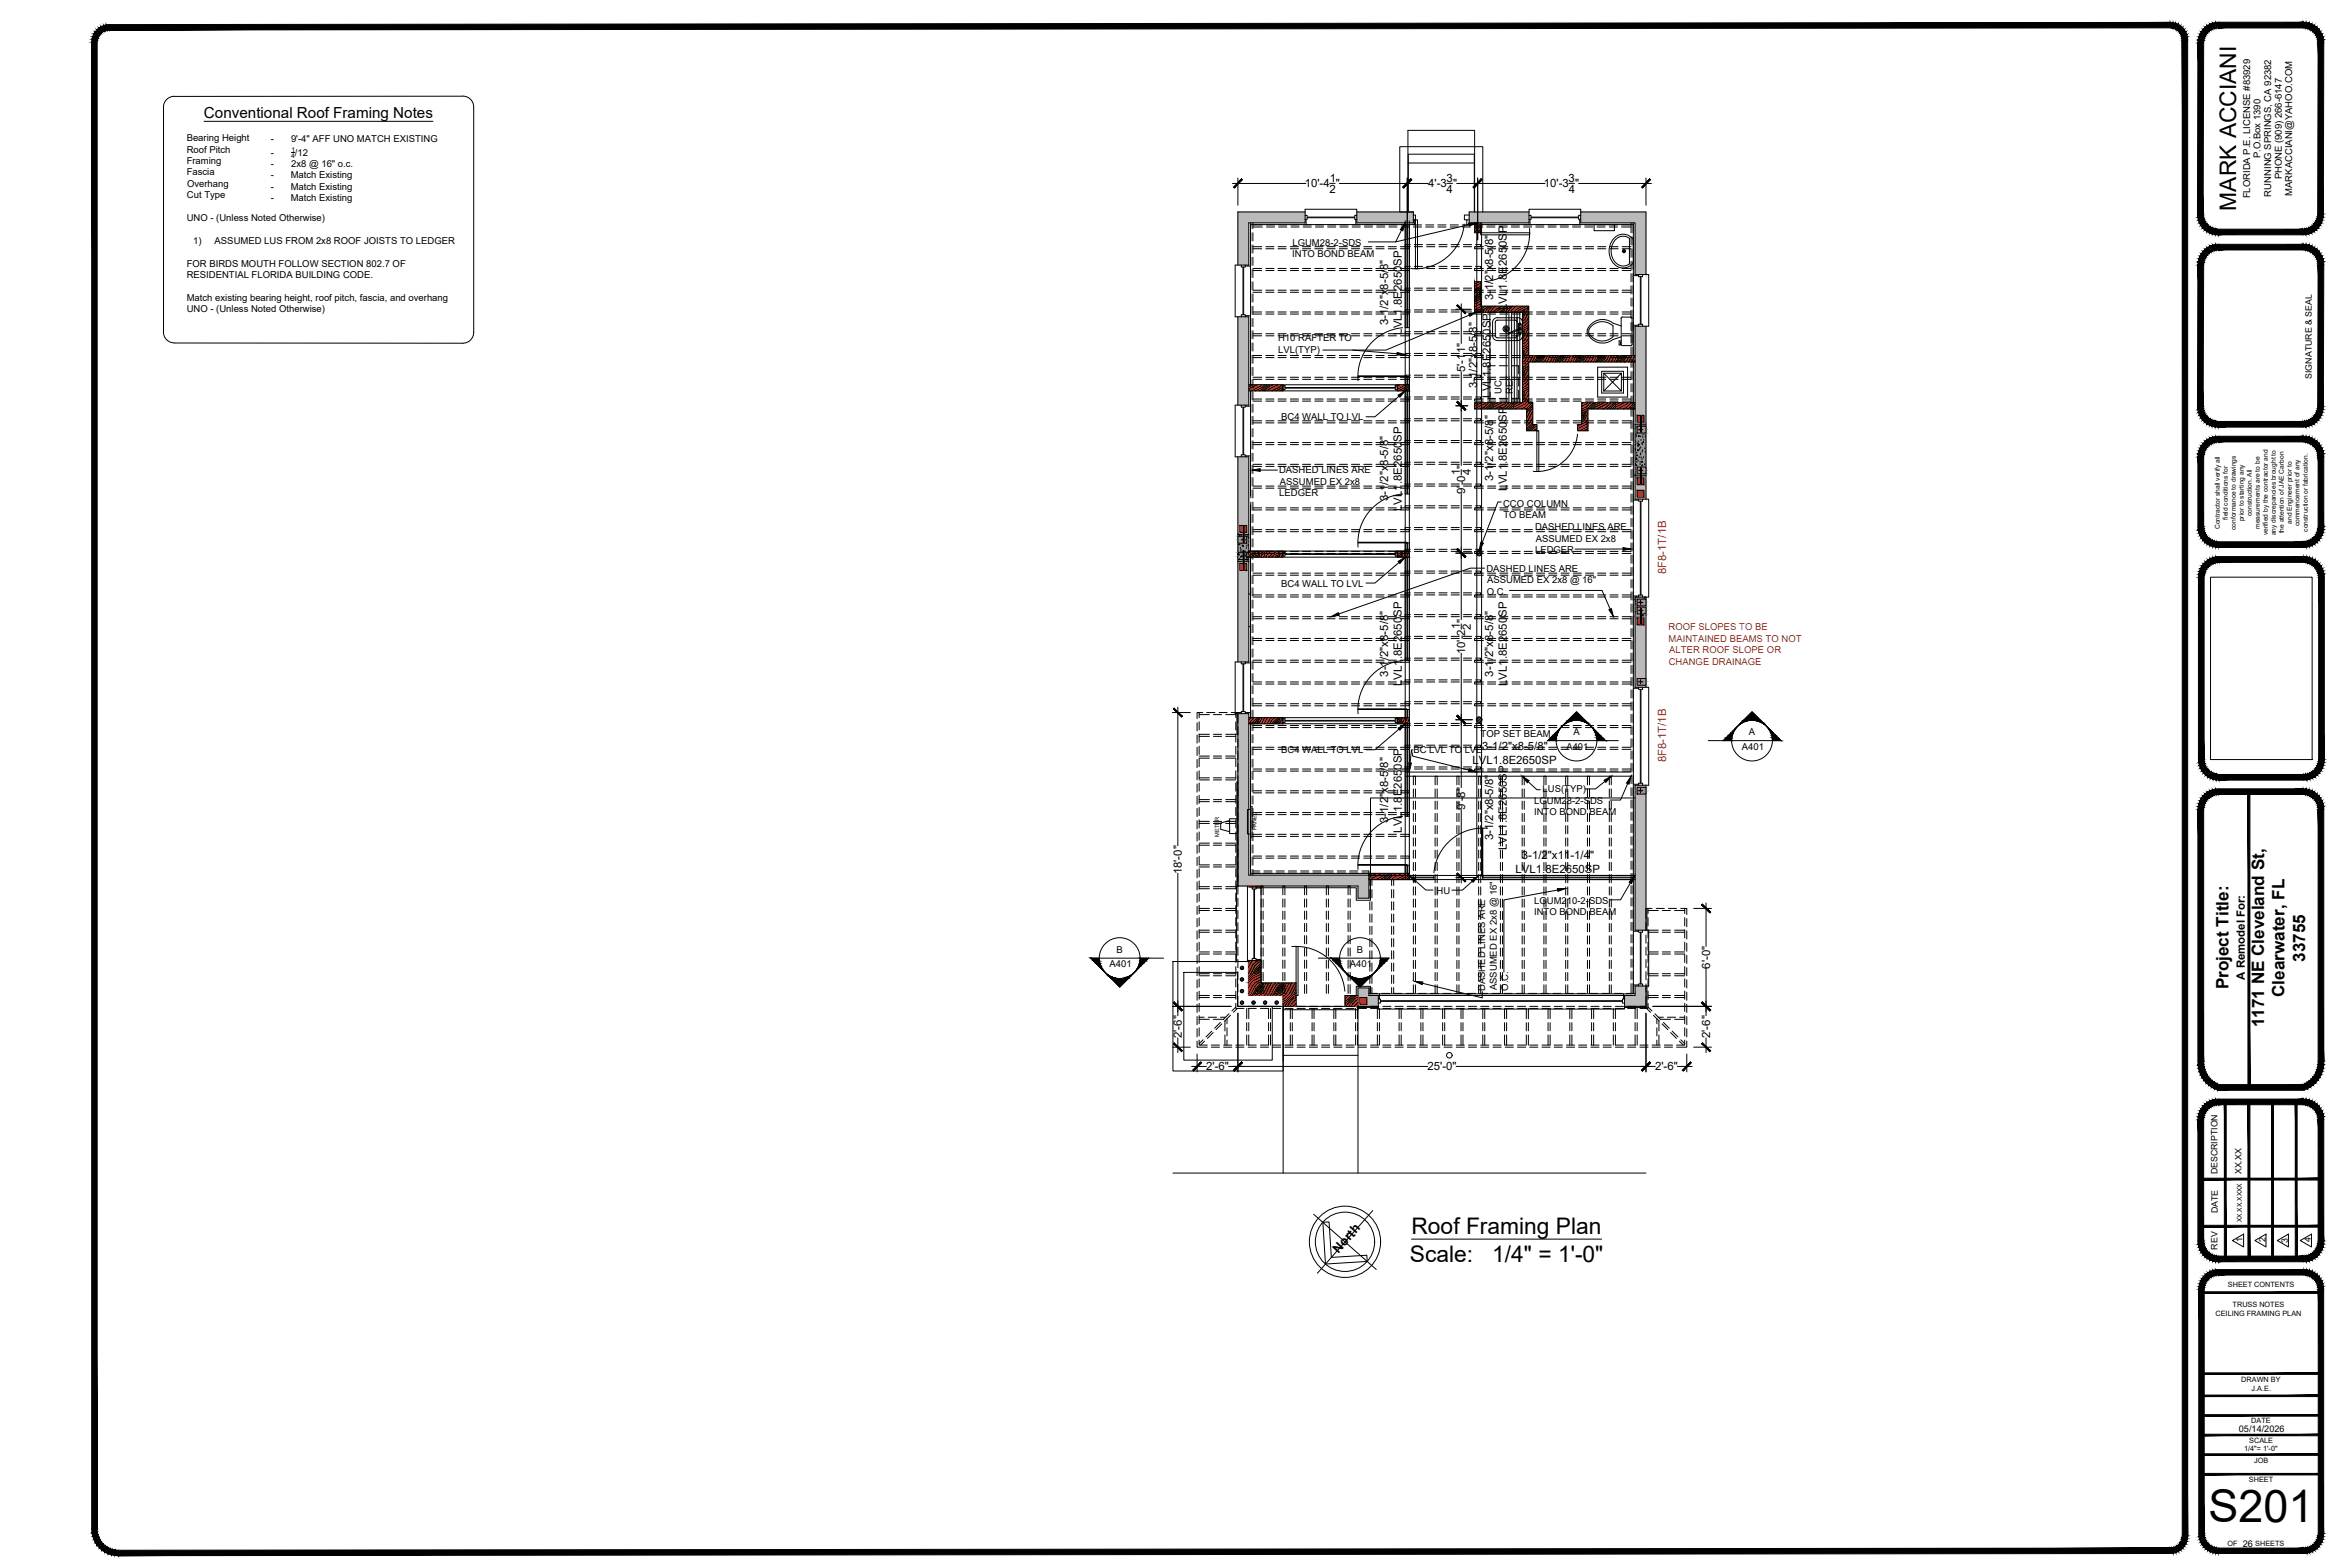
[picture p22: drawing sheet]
<svg xmlns="http://www.w3.org/2000/svg" width="914mm" height="610mm" viewBox="0 0 914 610" stroke-linecap="round" stroke-linejoin="round" font-family="sans-serif">
<defs><g id="words">
<text font-size="17.5" x="859.3" y="592.3">S201</text>
<g font-size="8.9">
<text x="870.2" y="82" transform="rotate(-90 870.2 82)">MARK ACCIANI</text>
<text x="549.2" y="480.2">Roof Framing Plan</text>
<text x="548.6" y="490.8">Scale:</text>
<text x="580.6" y="490.8">1/4&quot; = 1'-0&quot;</text>
</g>
<g font-size="6.7">
<text x="896.9" y="374.1" transform="rotate(-90 896.9 374.1)">33755</text>
<text x="867.1" y="384.9" transform="rotate(-90 867.1 384.9)">Project Title:</text>
<text x="889" y="387.8" transform="rotate(-90 889 387.8)">Clearwater, FL</text>
<text x="881" y="399.6" transform="rotate(-90 881 399.6)">1171 NE Cleveland St,</text>
</g>
<text font-size="5.9" x="79.4" y="46">Conventional Roof Framing Notes</text>
<text font-size="5" x="520.8" y="487.9" transform="rotate(-48 520.8 487.9)">North</text>
<g font-size="4.4">
<text x="517.4" y="70.8">1</text>
<text x="562.9" y="70.8">3</text>
<text x="610.3" y="70.8">3</text>
<text x="507.7" y="72.9">10'-4 &quot;</text>
<text x="517.3" y="75.1">2</text>
<text x="555.7" y="72.9">4'-3 &quot;</text>
<text x="562.9" y="75.1">4</text>
<text x="600.7" y="72.9">10'-3 &quot;</text>
<text x="610.4" y="75.1">4</text>
<text x="581" y="116.9" transform="rotate(-90 581 116.9)">3-1/2&quot;x8-5/8&quot;</text>
<text x="586.4" y="120.6" transform="rotate(-90 586.4 120.6)">LVL1.8E2650SP</text>
<text x="540.2" y="126.6" transform="rotate(-90 540.2 126.6)">3-1/2&quot;x8-5/8&quot;</text>
<text x="545.5" y="130.3" transform="rotate(-90 545.5 130.3)">LVL1.8E2650SP</text>
<text x="570.1" y="144.7" transform="rotate(-90 570.1 144.7)">5'-11&quot;</text>
<text x="574.7" y="151" transform="rotate(-90 574.7 151)">3-1/2&quot;x8-5/8&quot;</text>
<text x="580.1" y="154.6" transform="rotate(-90 580.1 154.6)">LVL1.8E2650SP</text>
<text x="568" y="184.8" transform="rotate(-90 568 184.8)">1</text>
<text x="572.3" y="184.9" transform="rotate(-90 572.3 184.9)">4</text>
<text x="581" y="187.2" transform="rotate(-90 581 187.2)">3-1/2&quot;x8-5/8&quot;</text>
<text x="586.4" y="190.9" transform="rotate(-90 586.4 190.9)">LVL1.8E2650SP</text>
<text x="540.2" y="195.1" transform="rotate(-90 540.2 195.1)">3-1/2&quot;x8-5/8&quot;</text>
<text x="570.1" y="192.2" transform="rotate(-90 570.1 192.2)">9'-0 &quot;</text>
<text x="545.5" y="198.8" transform="rotate(-90 545.5 198.8)">LVL1.8E2650SP</text>
<text x="568" y="244.8" transform="rotate(-90 568 244.8)">1</text>
<text x="572.3" y="244.9" transform="rotate(-90 572.3 244.9)">2</text>
<text x="570.1" y="254.5" transform="rotate(-90 570.1 254.5)">10'-2 &quot;</text>
<text x="540.2" y="263.2" transform="rotate(-90 540.2 263.2)">3-1/2&quot;x8-5/8&quot;</text>
<text x="581" y="263.2" transform="rotate(-90 581 263.2)">3-1/2&quot;x8-5/8&quot;</text>
<text x="545.5" y="266.9" transform="rotate(-90 545.5 266.9)">LVL1.8E2650SP</text>
<text x="586.4" y="266.9" transform="rotate(-90 586.4 266.9)">LVL1.8E2650SP</text>
<text x="576.7" y="291.9">3-1/2&quot;x8-5/8&quot;</text>
<text x="573" y="297.3">LVL1.8E2650SP</text>
<text x="570.1" y="315.1" transform="rotate(-90 570.1 315.1)">9'-8&quot;</text>
<text x="540.2" y="320.2" transform="rotate(-90 540.2 320.2)">3-1/2&quot;x8-5/8&quot;</text>
<text x="545.5" y="323.9" transform="rotate(-90 545.5 323.9)">LVL1.8E2650SP</text>
<text x="581" y="326.9" transform="rotate(-90 581 326.9)">3-1/2&quot;x8-5/8&quot;</text>
<text x="586.4" y="330.6" transform="rotate(-90 586.4 330.6)">LVL1.8E2650SP</text>
<text x="592.2" y="334.2">3-1/2&quot;x11-1/4&quot;</text>
<text x="459.9" y="340.1" transform="rotate(-90 459.9 340.1)">18'-0&quot;</text>
<text x="589.7" y="339.6">LVL1.8E2650SP</text>
<text x="665.4" y="376.9" transform="rotate(-90 665.4 376.9)">6'-0&quot;</text>
<text x="873.5" y="381.1" transform="rotate(-90 873.5 381.1)">A Remodel For:</text>
<text x="459.9" y="403.8" transform="rotate(-90 459.9 403.8)">2'-6&quot;</text>
<text x="665.4" y="403.8" transform="rotate(-90 665.4 403.8)">2'-6&quot;</text>
<text x="469.3" y="416.4">2'-6&quot;</text>
<text x="555.5" y="416.4">25'-0&quot;</text>
<text x="644" y="416.4">2'-6&quot;</text>
</g>
<g font-size="4.4" fill="#ff003f">
<text x="648.4" y="223.4" transform="rotate(-90 648.4 223.4)">8F8-1T/1B</text>
<text x="648.4" y="296.6" transform="rotate(-90 648.4 296.6)">8F8-1T/1B</text>
</g>
<g font-size="3.7">
<text x="72.6" y="55">Bearing Height</text>
<text x="72.6" y="59.4">Roof Pitch</text>
<text x="105.3" y="55.3">-</text>
<text x="113.2" y="55.3">9'-4&quot; AFF UNO MATCH EXISTING</text>
<text x="72.6" y="63.8">Framing</text>
<text x="105.3" y="60.6">-</text>
<text x="105.3" y="65">-</text>
<text x="113.3" y="65">2x8 @ 16&quot; o.c.</text>
<text x="114.8" y="60.6">/12</text>
<text x="879.6" y="61.6" transform="rotate(-90 879.6 61.6)">P.O.Box 1390</text>
<text x="72.6" y="68.2">Fascia</text>
<text x="105.3" y="69.4">-</text>
<text x="113.1" y="69.4">Match Existing</text>
<text x="887.8" y="69.8" transform="rotate(-90 887.8 69.8)">PHONE (909) 266-6147</text>
<text x="72.7" y="77.1">Cut Type</text>
<text x="72.8" y="72.7">Overhang</text>
<text x="105.3" y="73.9">-</text>
<text x="113.1" y="73.9">Match Existing</text>
<text x="875.5" y="77.2" transform="rotate(-90 875.5 77.2)">FLORIDA P.E. LICENSE #83929</text>
<text x="883.7" y="76.5" transform="rotate(-90 883.7 76.5)">RUNNING SPRINGS, CA 92382</text>
<text x="891.9" y="76.2" transform="rotate(-90 891.9 76.2)">MARKACCIANI@YAHOO.COM</text>
<text x="105.3" y="78.3">-</text>
<text x="113.1" y="78.3">Match Existing</text>
<text x="72.6" y="86">UNO - (Unless Noted Otherwise)</text>
<text x="75.2" y="94.9">1)</text>
<text x="83.5" y="94.9">ASSUMED LUS FROM 2x8 ROOF JOISTS TO LEDGER</text>
<text x="502.9" y="95.6">LGUM28-2-SDS</text>
<text x="502.8" y="100.1">INTO BOND BEAM</text>
<text x="72.6" y="103.8">FOR BIRDS MOUTH FOLLOW SECTION 802.7 OF</text>
<text x="72.6" y="108.2">RESIDENTIAL FLORIDA BUILDING CODE.</text>
<text x="72.6" y="117.1">Match existing bearing height, roof pitch, fascia, and overhang</text>
<text x="72.6" y="121.5">UNO - (Unless Noted Otherwise)</text>
<text x="497.3" y="132.8">H10 RAFTER TO</text>
<text x="497.4" y="137.3">LVL(TYP)</text>
<text x="584.2" y="153.2" transform="rotate(-90 584.2 153.2)">UC</text>
<text x="588.6" y="153.2" transform="rotate(-90 588.6 153.2)">REF</text>
<text x="498.5" y="163.6">BC4 WALL TO LVL</text>
<text x="497.7" y="184.2">DASHED LINES ARE</text>
<text x="498" y="188.6">ASSUMED EX 2x8</text>
<text x="497.8" y="193.1">LEDGER</text>
<text x="584.9" y="197.2">CCO COLUMN</text>
<text x="585" y="201.6">TO BEAM</text>
<text x="597.3" y="206.4">DASHED LINES ARE</text>
<text x="597.3" y="215.3">LEDGER</text>
<text x="597.6" y="210.8">ASSUMED EX 2x8</text>
<text x="578.4" y="222.5">DASHED LINES ARE</text>
<text x="578.7" y="226.9">ASSUMED EX 2x8 @ 16&quot;</text>
<text x="498.5" y="228.3">BC4 WALL TO LVL</text>
<text x="578.5" y="231.4">O.C.</text>
<text x="576.1" y="286.9">TOP SET BEAM</text>
<text x="612.2" y="286">A</text>
<text x="680.5" y="286">A</text>
<text x="498.5" y="293.1">BC4 WALL TO LVL</text>
<text x="550" y="293.1">BC LVL TO LVL</text>
<text x="609.5" y="291.6">A401</text>
<text x="677.8" y="291.6">A401</text>
<text x="600.2" y="308.3">LUS(TYP)</text>
<text x="596.9" y="317.2">INTO BOND BEAM</text>
<text x="596.9" y="312.7">LGUM28-2-SDS</text>
<text x="559" y="347.6">HU</text>
<text x="596.9" y="351.6">LGUM210-2-SDS</text>
<text x="596.9" y="356">INTO BOND BEAM</text>
<text x="434.4" y="370.6">B</text>
<text x="527.9" y="370.6">B</text>
<text x="431.7" y="376.3">A401</text>
<text x="525.2" y="376.3">A401</text>
<text x="577.9" y="385.6" transform="rotate(-90 577.9 385.6)">DASHED LINES ARE</text>
<text x="582.4" y="385.3" transform="rotate(-90 582.4 385.3)">ASSUMED EX 2x8 @ 16&quot;</text>
<text x="586.8" y="385.4" transform="rotate(-90 586.8 385.4)">O.C.</text>
</g>
<g font-size="3.7" fill="#ff003f">
<text x="649.2" y="245.2">ROOF SLOPES TO BE</text>
<text x="649.2" y="249.7">MAINTAINED BEAMS TO NOT</text>
<text x="649.5" y="254.1">ALTER ROOF SLOPE OR</text>
<text x="649.3" y="258.6">CHANGE DRAINAGE</text>
</g>
<g font-size="3.6">
<text x="871.2" y="557.1">05/14/2026</text>
<text x="872.7" y="601.8">26</text>
</g>
<g font-size="3.4">
<text x="899.5" y="147.4" transform="rotate(-90 899.5 147.4)">SIGNATURE &amp; SEAL</text>
<text x="862.9" y="456.9" transform="rotate(-90 862.9 456.9)">DESCRIPTION</text>
<text x="872.2" y="456.8" transform="rotate(-90 872.2 456.8)">XX.XX</text>
<text x="863" y="472" transform="rotate(-90 863 472)">DATE</text>
<text x="872.6" y="483.3" transform="rotate(-90 872.6 483.3)">1</text>
<text x="881.5" y="483.3" transform="rotate(-90 881.5 483.3)">2</text>
<text x="890.2" y="483.5" transform="rotate(-90 890.2 483.5)">3</text>
<text x="899.2" y="483.3" transform="rotate(-90 899.2 483.3)">4</text>
<text x="862.8" y="486.2" transform="rotate(-90 862.8 486.2)">REV</text>
</g>
<g font-size="2.8">
<text x="866.9" y="500.7">SHEET CONTENTS</text>
<text x="868.7" y="508.4">TRUSS NOTES</text>
<text x="862.1" y="511.8">CEILING FRAMING PLAN</text>
<text x="872.1" y="537.8">DRAWN BY</text>
<text x="876.1" y="541.2">J.A.E.</text>
<text x="876" y="553.7">DATE</text>
<text x="875.2" y="561.3">SCALE</text>
<text x="873.2" y="564.5">1/4&quot;= 1'-0&quot;</text>
<text x="877.1" y="569">JOB</text>
<text x="875.1" y="576.6">SHEET</text>
<text x="866.8" y="601.4">OF</text>
<text x="877.5" y="601.5">SHEETS</text>
</g>
<g font-size="2.6">
<text x="113.4" y="59">1</text>
<text x="113.3" y="61.5">4</text>
<text x="866.9" y="202.1" transform="rotate(-90 866.9 202.1)">field conditions for</text>
<text x="873.1" y="202.8" transform="rotate(-90 873.1 202.8)">prior to starting any</text>
<text x="876.2" y="200.8" transform="rotate(-90 876.2 200.8)">construction. All</text>
<text x="891.7" y="203.8" transform="rotate(-90 891.7 203.8)">and Engineer prior to</text>
<text x="863.8" y="205.8" transform="rotate(-90 863.8 205.8)">Contractor shall verify all</text>
<text x="870" y="206.1" transform="rotate(-90 870 206.1)">conformance to drawings</text>
<text x="879.3" y="205.7" transform="rotate(-90 879.3 205.7)">measurements are to be</text>
<text x="882.4" y="208.3" transform="rotate(-90 882.4 208.3)">verified by the contractor and</text>
<text x="885.5" y="208.2" transform="rotate(-90 885.5 208.2)">any discrepancies brought to</text>
<text x="888.6" y="207.5" transform="rotate(-90 888.6 207.5)">the attention of JAE Carbon</text>
<text x="894.8" y="204.8" transform="rotate(-90 894.8 204.8)">commencement of any</text>
<text x="897.9" y="206.8" transform="rotate(-90 897.9 206.8)">construction or fabrication.</text>
<text x="872.3" y="475.5" transform="rotate(-90 872.3 475.5)">XX.XX.XXXX</text>
</g>
<g font-size="2.2">
<text x="488.9" y="323" transform="rotate(-90 488.9 323)">PANEL</text>
<text x="474.4" y="325.5" transform="rotate(-90 474.4 325.5)">METER</text>
</g>
</g></defs>
<!-- layer: (EE) MARK ACCIANI -->
<g fill="#000" stroke="#000" stroke-width=".39">
<path d="M855.2 16.6l2.1 66.8 .2-66.8zM855.2 16.6l2.1 66.8h-2.3z"/>
<path d="M862.1 8.7l1.2-.1v2.3zM862.1 8.7l.3 2.2h.9zM861 9l1.1-.3 .3 2.2zM861 9l.6 2.1 .8-.2zM859.9 9.4l1.1-.4 .6 2.1zM859.9 9.4l.9 2 .8-.3zM858.9 9.9l1-.5 .9 2zM858.9 9.9l1.2 1.9 .7-.4zM858 10.6l.9-.7 1.2 1.9zM858 10.6l1.5 1.7 .6-.5zM858 10.6l1.5 1.7-2.3-.9zM857.2 11.4l1.7 1.5 .6-.6zM857.2 11.4l1.7 1.5-2.4-.6zM856.5 12.3l1.9 1.2 .5-.6zM856.5 12.3l1.9 1.2-2.4-.2zM856 13.3l2 1 .4-.8zM856 13.3l2 1-2.4 .1zM855.6 14.4l2.1 .6 .3-.7zM855.6 14.4l2.1 .6-2.4 .5zM855.3 15.5l2.2 .3 .2-.8zM855.3 15.5l2.2 .3-2.3 .8zM855.2 16.6h2.3v-.8z"/>
<path d="M863.3 10.9h32.9v-2.3zM863.3 8.6h32.9l-32.9 2.3z"/>
<path d="M902 16.6l2.2-1.1v1.1zM902 15.8v.8l2.2-1.1zM902 15.8l1.9-1.4 .3 1.1zM901.8 15l.2 .8 1.9-1.4zM901.8 15l1.7-1.7 .4 1.1zM901.5 14.3l.3 .7 1.7-1.7zM902.9 12.3l.6 1-2 1zM901.1 13.5l.4 .8 1.4-2zM902.3 11.4l.6 .9-1.8 1.2zM900.6 12.9l.5 .6 1.2-2.1zM901.4 10.6l.9 .8-1.7 1.5zM901.4 10.6l-1.4 1.7 .6 .6zM900.6 9.9l.8 .7-1.4 1.7zM900.6 9.9l-1.3 1.9 .7 .5zM899.5 9.4l1.1 .5-1.3 1.9zM899.5 9.4l-.9 2 .7 .4zM898.5 9l1 .4-.9 2zM898.5 9l-.7 2.1 .8 .3zM897.3 8.7l1.2 .3-.7 2.1zM897.3 8.7l-.3 2.2 .8 .2zM896.2 8.6l1.1 .1-.3 2.2zM896.2 8.6v2.3h.8z"/>
<path d="M855 83.4h2.3l-2.2 1.1zM855.1 84.5l2.2-.3v-.8zM855.1 84.5l2.2-.3-1.9 1.4zM855.4 85.6l2.1-.6-.2-.8zM855.4 85.6l2.1-.6-1.7 1.7zM855.8 86.7l2-.9-.3-.8zM855.8 86.7l2-.9-1.5 1.9zM857.8 85.8l-1.5 1.9 1.9-1.2zM856.3 87.7l1.9-1.2-1.2 2.1zM858.2 86.5l-1.2 2.1 1.7-1.5zM857 88.6l1.7-1.5-.9 2.3zM858.7 87.1l-.9 2.3 1.5-1.7zM859.3 87.7l-.6 2.4-.9-.7zM859.3 87.7l-.6 2.4 1.2-1.9zM859.9 88.2l-.2 2.4-1-.5zM859.9 88.2l-.2 2.4 .9-2zM860.6 88.6l.2 2.4-1.1-.4zM860.6 88.6l.2 2.4 .6-2.1zM861.4 88.9l.5 2.4-1.1-.3zM861.4 88.9l.5 2.4 .3-2.2zM862.2 89.1l.8 2.3-1.1-.1zM862.2 89.1l.8 2.3v-2.2z"/>
<path d="M863 89.2v2.2l33-2.2zM863 91.4l33-2.2v2.2z"/>
<path d="M862.1 95.1l1.2-.1v2.2zM862.1 95.1l.3 2.2 .9-.1zM861 95.3l1.1-.2 .3 2.2zM861 95.3l.6 2.2 .8-.2zM859.9 95.8l1.1-.5 .6 2.2zM859.9 95.8l.9 1.9 .8-.2zM858.9 96.3l1-.5 .9 1.9zM858.9 96.3l1.2 1.8 .7-.4zM858 97l.9-.7 1.2 1.8zM858 97l1.5 1.6 .6-.5zM858 97l1.5 1.6-2.3-.8zM857.2 97.8l1.7 1.4 .6-.6zM857.2 97.8l1.7 1.4-2.4-.5zM856.5 98.7l1.9 1.2 .5-.7zM856.5 98.7l1.9 1.2-2.4-.2zM856 99.7l2 .9 .4-.7zM856 99.7l2 .9-2.4 .2zM855.6 100.8l2.1 .6 .3-.8zM855.6 100.8l2.1 .6-2.4 .5zM855.3 101.9l2.2 .3 .2-.8zM855.3 101.9l2.2 .3-2.3 .8zM855.2 103h2.3v-.8z"/>
<path d="M896 89.2l1.2 2.1-1.2 .1zM896 89.2l1.2 2.1-.4-2.2zM896.8 89.1l1.5 1.9-1.1 .3zM896.8 89.1l1.5 1.9-.6-2.1zM897.7 88.9l1.7 1.7-1.1 .4zM897.7 88.9l1.7 1.7-1-2zM898.4 88.6l1.9 1.5-.9 .5zM898.4 88.6l1.9 1.5-1.1-1.9zM899.2 88.2l2.1 1.2-1 .7zM899.2 88.2l2.1 1.2-1.5-1.7zM899.8 87.7l2.3 .9-.8 .8zM900.4 87.1l-.6 .6 2.3 .9zM900.4 87.1l2.4 .6-.7 .9zM900.9 86.5l-.5 .6 2.4 .6zM900.9 86.5l2.4 .2-.5 1zM901.3 85.8l-.4 .7 2.4 .2zM901.3 85.8l2.4-.2-.4 1.1zM901.6 85l-.3 .8 2.4-.2zM901.6 85l2.3-.5-.2 1.1zM901.8 84.2l-.2 .8 2.3-.5zM901.8 84.2l2.2-.8-.1 1.1zM901.8 83.4v.8l2.2-.8z"/>
<path d="M863.3 97.2h32.9v-2.2zM863.3 95h32.9l-32.9 2.2z"/>
<path d="M902 16.6l-.2 66.8h2.2zM902 16.6h2.2l-.2 66.8z"/>
<path d="M855.2 103l2.1 55.2 .2-55.2zM855.2 103l2.1 55.2h-2.3z"/>
<path d="M902 103l2.2-1.1v1.1zM902 102.2v.8l2.2-1.1zM902 102.2l1.9-1.4 .3 1.1zM901.8 101.4l.2 .8 1.9-1.4zM901.8 101.4l1.7-1.7 .4 1.1zM901.5 100.6l.3 .8 1.7-1.7zM902.9 98.7l.6 1-2 .9zM901.1 99.9l.4 .7 1.4-1.9zM902.3 97.8l.6 .9-1.8 1.2zM900.6 99.2l.5 .7 1.2-2.1zM901.4 97l.9 .8-1.7 1.4zM901.4 97l-1.4 1.6 .6 .6zM900.6 96.3l.8 .7-1.4 1.6zM900.6 96.3l-1.3 1.8 .7 .5zM899.5 95.8l1.1 .5-1.3 1.8zM899.5 95.8l-.9 1.9 .7 .4zM898.5 95.3l1 .5-.9 1.9zM898.5 95.3l-.7 2.2 .8 .2zM897.3 95.1l1.2 .2-.7 2.2zM897.3 95.1l-.3 2.2 .8 .2zM896.2 95l1.1 .1-.3 2.2zM896.2 95v2.2l.8 .1z"/>
<path d="M855 158.2h2.3l-2.2 1.1zM855.1 159.3l2.2-.3v-.8zM855.1 159.3l2.2-.3-1.9 1.4zM855.4 160.4l2.1-.6-.2-.8zM855.4 160.4l2.1-.6-1.7 1.7zM855.8 161.5l2-.9-.3-.8zM855.8 161.5l2-.9-1.5 1.9zM857.8 160.6l-1.5 1.9 1.9-1.2zM856.3 162.5l1.9-1.2-1.2 2.1zM858.2 161.3l-1.2 2.1 1.7-1.5zM857 163.4l1.7-1.5-.9 2.3zM858.7 161.9l-.9 2.3 1.5-1.7zM859.3 162.5l-.6 2.4-.9-.7zM859.3 162.5l-.6 2.4 1.2-1.9zM859.9 163l-.2 2.4-1-.5zM859.9 163l-.2 2.4 .9-2zM860.6 163.4l.2 2.4-1.1-.4zM860.6 163.4l.2 2.4 .6-2.1zM861.4 163.7l.5 2.4-1.1-.3zM861.4 163.7l.5 2.4 .3-2.2zM862.2 163.9l.8 2.3-1.1-.1zM862.2 163.9l.8 2.3v-2.2z"/>
<path d="M902 103l-.2 55.2h2.2zM902 103h2.2l-.2 55.2z"/>
<path d="M863 164v2.2l33-2.2zM863 166.2l33-2.2v2.2z"/>
<path d="M896 164l1.2 2.1-1.2 .1zM896 164l1.2 2.1-.4-2.2zM896.8 163.9l1.5 1.9-1.1 .3zM896.8 163.9l1.5 1.9-.6-2.1zM897.7 163.7l1.7 1.7-1.1 .4zM897.7 163.7l1.7 1.7-1-2zM898.4 163.4l1.9 1.5-.9 .5zM898.4 163.4l1.9 1.5-1.1-1.9zM899.2 163l2.1 1.2-1 .7zM899.2 163l2.1 1.2-1.5-1.7zM899.8 162.5l2.3 .9-.8 .8zM900.4 161.9l-.6 .6 2.3 .9zM900.4 161.9l2.4 .6-.7 .9zM900.9 161.3l-.5 .6 2.4 .6zM900.9 161.3l2.4 .2-.5 1zM901.3 160.6l-.4 .7 2.4 .2zM901.3 160.6l2.4-.2-.4 1.1zM901.6 159.8l-.3 .8 2.4-.2zM901.6 159.8l2.3-.5-.2 1.1zM901.8 159l-.2 .8 2.3-.5zM901.8 159l2.2-.8-.1 1.1zM901.8 158.2v.8l2.2-.8z"/>
</g>
<!-- layer: (1)SHEET INFORMATION -->
<g fill="#000" stroke="#000" stroke-width=".39">
<path d="M35.7 16.3l2.1 578.7v-578.7zM35.7 16.3l2.1 578.7h-2.1z"/>
<path d="M41.4 9.7l1.1-.1v2.1zM41.4 9.7l.3 2.1 .8-.1zM40.4 9.9l1-.2 .3 2.1zM40.4 9.9l.6 2 .7-.1zM39.4 10.3l1-.4 .6 2zM39.4 10.3l.9 1.9 .7-.3zM38.5 10.9l.9-.6 .9 1.9zM38.5 10.9l1.3 1.7 .5-.4zM37.7 11.6l.8-.7 1.3 1.7zM37.7 11.6l1.5 1.5 .6-.5zM37.7 11.6l1.5 1.5-2.2-.7zM37 12.4l1.7 1.2 .5-.5zM37 12.4l1.7 1.2-2.3-.3zM36.4 13.3l1.9 .9 .4-.6zM36.4 13.3l1.9 .9-2.3 .1zM36 14.3l2.1 .6 .2-.7zM36 14.3l2.1 .6-2.3 .4zM35.8 15.3l2.1 .3 .2-.7zM35.8 15.3l2.1 .3-2.2 .7zM35.7 16.3h2.1l.1-.7z"/>
<path d="M42.5 11.7l802-.9v-2.1zM42.5 9.6l802-.9-802 3z"/>
<path d="M849.1 15.5l2.1-1.1v1.1zM849 14.8l.1 .7 2.1-1.1zM849 14.8l1.9-1.4 .3 1zM848.9 14.1l.1 .7 1.9-1.4zM850.5 12.4l.4 1-2 .7zM848.6 13.4l.3 .7 1.6-1.7zM849.9 11.5l.6 .9-1.9 1zM848.2 12.7l.4 .7 1.3-1.9zM849.2 10.7l.7 .8-1.7 1.2zM849.2 10.7l-1.4 1.5 .4 .5zM848.4 10l.8 .7-1.4 1.5zM848.4 10l-1.2 1.7 .6 .5zM847.6 9.4l.8 .6-1.2 1.7zM847.6 9.4l-1 1.9 .6 .4zM846.5 9.1l1.1 .3-1 1.9zM846.5 9.1l-.6 1.9 .7 .3zM845.5 8.8l1 .3-.6 1.9zM845.5 8.8l-.3 2.1 .7 .1zM844.5 8.7l1 .1-.3 2.1zM844.5 8.7v2.1l.7 .1z"/>
<path d="M855.2 177.7l2.3 27.3v-27.3zM855.2 177.7l2.3 27.3h-2.3z"/>
<path d="M862.1 169.8l1.2-.1v2.2zM862.1 169.8l.3 2.2 .9-.1zM861 170.1l1.1-.3 .3 2.2zM861 170.1l.6 2.1 .8-.2zM859.9 170.4l1.1-.3 .6 2.1zM859.9 170.4l.9 2.1 .8-.3zM858.9 171l1-.6 .9 2.1zM858.9 171l1.2 1.8 .7-.3zM858 171.7l.9-.7 1.2 1.8zM858 171.7l1.5 1.7 .6-.6zM858 171.7l1.5 1.7-2.3-.9zM857.2 172.5l1.7 1.4 .6-.5zM857.2 172.5l1.7 1.4-2.4-.5zM856.5 173.4l1.9 1.2 .5-.7zM856.5 173.4l1.9 1.2-2.4-.2zM856 174.4l2 .9 .4-.7zM856 174.4l2 .9-2.4 .2zM855.6 175.5l2.1 .6 .3-.8zM855.6 175.5l2.1 .6-2.4 .5zM855.3 176.6l2.2 .3 .2-.8zM855.3 176.6l2.2 .3-2.3 .8zM855.2 177.7h2.3v-.8z"/>
<path d="M863.3 171.9h32.9v-2.2zM863.3 169.7h32.9l-32.9 2.2z"/>
<path d="M902 177.7l2.2-1.1v1.1zM902 176.9v.8l2.2-1.1zM902 176.9l1.9-1.4 .3 1.1zM901.8 176.1l.2 .8 1.9-1.4zM901.8 176.1l1.7-1.7 .4 1.1zM901.5 175.3l.3 .8 1.7-1.7zM902.9 173.4l.6 1-2 .9zM901.1 174.6l.4 .7 1.4-1.9zM902.3 172.5l.6 .9-1.8 1.2zM900.6 173.9l.5 .7 1.2-2.1zM901.4 171.7l.9 .8-1.7 1.4zM901.4 171.7l-1.4 1.7 .6 .5zM900.6 171l.8 .7-1.4 1.7zM900.6 171l-1.3 1.8 .7 .6zM899.5 170.4l1.1 .6-1.3 1.8zM899.5 170.4l-.9 2.1 .7 .3zM898.5 170.1l1 .3-.9 2.1zM898.5 170.1l-.7 2.1 .8 .3zM897.3 169.8l1.2 .3-.7 2.1zM897.3 169.8l-.3 2.2 .8 .2zM896.2 169.7l1.1 .1-.3 2.2zM896.2 169.7v2.2l.8 .1z"/>
<path d="M855.2 205h2.3l-2.2 1.1zM855.3 206.1l2.2-.3v-.8zM855.3 206.1l2.2-.3-1.9 1.4zM855.6 207.2l2.1-.6-.2-.8zM855.6 207.2l2.1-.6-1.7 1.7zM856 208.3l2-.9-.3-.8zM856 208.3l2-.9-1.5 1.9zM858 207.4l-1.5 1.9 1.9-1.2zM856.5 209.3l1.9-1.2-1.2 2.1zM858.4 208.1l-1.2 2.1 1.7-1.4zM857.2 210.2l1.7-1.4-.9 2.2zM858.9 208.8l-.9 2.2 1.5-1.7zM859.5 209.3l-.6 2.4-.9-.7zM859.5 209.3l-.6 2.4 1.2-1.9zM860.1 209.8l-.2 2.5-1-.6zM860.1 209.8l-.2 2.5 .9-2.1zM860.8 210.2l.2 2.4-1.1-.3zM860.8 210.2l.2 2.4 .6-2.1zM861.6 210.5l.5 2.4-1.1-.3zM861.6 210.5l.5 2.4 .3-2.2zM862.4 210.7l.9 2.3-1.2-.1zM862.4 210.7l.9 2.3v-2.2z"/>
<path d="M863.3 210.8v2.2l32.9-2.2zM863.3 213l32.9-2.2v2.2z"/>
<path d="M862.3 216.6l1.1-.1v2.3zM862.3 216.6l.3 2.2h.8zM861.2 216.9l1.1-.3 .3 2.2zM861.2 216.9l.6 2.1 .8-.2zM860.1 217.3l1.1-.4 .6 2.1zM860.1 217.3l.9 2 .8-.3zM859.1 217.8l1-.5 .9 2zM859.1 217.8l1.2 1.9 .7-.4zM858.2 218.5l.9-.7 1.2 1.9zM858.2 218.5l1.4 1.7 .7-.5zM858.2 218.5l1.4 1.7-2.2-.9zM857.4 219.3l1.6 1.5 .6-.6zM857.4 219.3l1.6 1.5-2.3-.6zM856.7 220.2l1.9 1.2 .4-.6zM856.7 220.2l1.9 1.2-2.5-.2zM856.1 221.2l2 1 .5-.8zM856.1 221.2l2 1-2.3 .1zM855.8 222.3l2.1 .6 .2-.7zM855.8 222.3l2.1 .6-2.4 .5zM855.5 223.4l2.2 .3 .2-.8zM855.5 223.4l2.2 .3-2.3 .8zM855.4 224.5h2.2l.1-.8z"/>
<path d="M896.2 210.8l1.1 2.1-1.1 .1zM896.2 210.8l1.1 2.1-.3-2.2zM897 210.7l1.5 1.9-1.2 .3zM897 210.7l1.5 1.9-.7-2.1zM897.8 210.5l1.7 1.8-1 .3zM897.8 210.5l1.7 1.8-.9-2.1zM898.6 210.2l2 1.5-1.1 .6zM898.6 210.2l2 1.5-1.3-1.9zM899.3 209.8l2.1 1.2-.8 .7zM899.3 209.8l2.1 1.2-1.4-1.7zM900 209.3l2.3 .9-.9 .8zM900 209.3l2.3 .9-1.7-1.4zM900.6 208.8l2.3 .5-.6 .9zM901.1 208.1l-.5 .7 2.3 .5zM901.1 208.1l2.4 .2-.6 1zM901.5 207.4l-.4 .7 2.4 .2zM901.5 207.4l2.4-.2-.4 1.1zM901.8 206.6l-.3 .8 2.4-.2zM901.8 206.6l2.4-.5-.3 1.1zM902 205.8l-.2 .8 2.4-.5zM902 205.8l2.2-.8v1.1zM902 205v.8l2.2-.8z"/>
<path d="M863.4 218.8h33v-2.3zM863.4 216.5h33l-33 2.3z"/>
<path d="M902 177.7v27.3h2.2zM902 177.7h2.2v27.3z"/>
<path d="M855.4 224.5l2.2 71v-71zM855.4 224.5l2.2 71h-2.2z"/>
<path d="M902.2 224.5l2.1-1.1 .1 1.1zM902.1 223.7l.1 .8 2.1-1.1zM902.1 223.7l2-1.4 .2 1.1zM902 222.9l.1 .8 2-1.4zM902 222.9l1.7-1.7 .4 1.1zM901.7 222.2l.3 .7 1.7-1.7zM903.1 220.2l.6 1-2 1zM901.3 221.4l.4 .8 1.4-2zM902.5 219.3l.6 .9-1.8 1.2zM900.8 220.8l.5 .6 1.2-2.1zM901.7 218.5l.8 .8-1.7 1.5zM901.7 218.5l-1.5 1.7 .6 .6zM900.7 217.8l1 .7-1.5 1.7zM900.7 217.8l-1.2 1.9 .7 .5zM899.7 217.3l1 .5-1.2 1.9zM899.7 217.3l-.9 2 .7 .4zM898.7 216.9l1 .4-.9 2zM898.7 216.9l-.7 2.1 .8 .3zM897.6 216.6l1.1 .3-.7 2.1zM897.6 216.6l-.4 2.2 .8 .2zM896.4 216.5l1.2 .1-.4 2.2zM896.4 216.5v2.3h.8z"/>
<path d="M855.4 295.5h2.2l-2.1 1.1zM855.5 296.6l2.2-.3-.1-.8zM855.5 296.6l2.2-.3-1.9 1.4zM855.8 297.7l2.1-.6-.2-.8zM855.8 297.7l2.1-.6-1.8 1.7zM856.1 298.8l2-.9-.2-.8zM856.1 298.8l2-.9-1.4 1.9zM858.1 297.9l-1.4 1.9 1.9-1.2zM856.7 299.8l1.9-1.2-1.2 2.1zM858.6 298.6l-1.2 2.1 1.6-1.4zM857.4 300.7l1.6-1.4-.8 2.2zM859 299.3l-.8 2.2 1.4-1.7zM859.6 299.8l-.5 2.4-.9-.7zM859.6 299.8l-.5 2.4 1.2-1.8zM860.3 300.4l-.2 2.4-1-.6zM860.3 300.4l-.2 2.4 .9-2.1zM861 300.7l.2 2.4-1.1-.3zM861 300.7l.2 2.4 .6-2.1zM861.8 301l.5 2.4-1.1-.3zM861.8 301l.5 2.4 .3-2.2zM862.6 301.2l.8 2.3-1.1-.1zM862.6 301.2l.8 2.3v-2.2z"/>
<path d="M902.2 224.5v71h2.2zM902.2 224.5h2.2v71z"/>
<path d="M863.3 306.9v2.2l32.9-2.2zM863.3 309.1l32.9-2.2v2.2z"/>
<path d="M862.1 307l1.2-.1v2.2zM862.1 307l.3 2.1h.9zM861 307.2l1.1-.2 .3 2.1zM861 307.2l.6 2.1 .8-.2zM859.9 307.6l1.1-.4 .6 2.1zM859.9 307.6l.9 2 .8-.3zM858.9 308.1l1-.5 .9 2zM858.9 308.1l1.2 1.9 .7-.4zM858 308.8l.9-.7 1.2 1.9zM858 308.8l1.5 1.7 .6-.5zM858 308.8l1.5 1.7-2.3-.9zM857.2 309.6l1.7 1.5 .6-.6zM857.2 309.6l1.7 1.5-2.4-.5zM856.5 310.6l1.9 1.1 .5-.6zM856.5 310.6l1.9 1.1-2.4-.2zM856 311.5l2 1 .4-.8zM856 311.5l2 1-2.4 .1zM855.6 312.6l2.1 .6 .3-.7zM855.6 312.6l2.1 .6-2.4 .5zM855.3 313.7l2.2 .3 .2-.8zM855.3 313.7l2.2 .3-2.3 .9zM855.2 314.9h2.3v-.9z"/>
<path d="M863.4 301.3v2.2l33-2.2zM863.4 303.5l33-2.2v2.2z"/>
<path d="M896.4 301.3l1.2 2.1-1.2 .1zM896.4 301.3l1.2 2.1-.4-2.2zM897.2 301.2l1.5 1.9-1.1 .3zM897.2 301.2l1.5 1.9-.7-2.1zM898 301l1.7 1.8-1 .3zM898 301l1.7 1.8-.9-2.1zM898.8 300.7l1.9 1.5-1 .6zM898.8 300.7l1.9 1.5-1.2-1.8zM899.5 300.4l2.2 1.1-1 .7zM899.5 300.4l2.2 1.1-1.5-1.7zM900.2 299.8l2.3 .9-.8 .8zM900.2 299.8l2.3 .9-1.7-1.4zM900.8 299.3l2.3 .5-.6 .9zM901.3 298.6l-.5 .7 2.3 .5zM901.3 298.6l2.4 .2-.6 1zM901.7 297.9l-.4 .7 2.4 .2zM901.7 297.9l2.4-.2-.4 1.1zM902 297.1l-.3 .8 2.4-.2zM902 297.1l2.3-.5-.2 1.1zM902.1 296.3l-.1 .8 2.3-.5zM902.1 296.3l2.3-.8-.1 1.1zM902.2 295.5l-.1 .8 2.3-.8z"/>
<path d="M902 314.9l2.2-1.2v1.2zM902 314v.9l2.2-1.2zM902 314l1.9-1.4 .3 1.1zM901.8 313.2l.2 .8 1.9-1.4zM901.8 313.2l1.7-1.7 .4 1.1zM901.5 312.5l.3 .7 1.7-1.7zM902.9 310.6l.6 .9-2 1zM901.1 311.7l.4 .8 1.4-1.9zM902.3 309.6l.6 1-1.8 1.1zM900.6 311.1l.5 .6 1.2-2.1zM901.4 308.8l.9 .8-1.7 1.5zM901.4 308.8l-1.4 1.7 .6 .6zM900.6 308.1l.8 .7-1.4 1.7zM900.6 308.1l-1.3 1.9 .7 .5zM899.5 307.6l1.1 .5-1.3 1.9zM899.5 307.6l-.9 2 .7 .4zM898.5 307.2l1 .4-.9 2zM898.5 307.2l-.7 2.1 .8 .3zM897.3 307l1.2 .2-.7 2.1zM897.3 307l-.3 2.1 .8 .2zM896.2 306.9l1.1 .1-.3 2.1zM896.2 306.9v2.2h.8z"/>
<path d="M902 314.9l2.2 98v-98zM902 314.9l2.2 98-2.2 .1z"/>
<path d="M855.2 314.9v98l2.3 .1zM855.2 314.9h2.3v98.1z"/>
<path d="M855.3 412.9l2.2 .1-2.2 1.2zM855.3 414.2l2.2-.1v-1.1zM855.3 414.2l2.2-.1-2.1 1.4zM855.4 415.5l2.2-.4-.1-1zM855.4 415.5l2.2-.4-1.8 1.7zM855.8 416.8l2.1-.7-.3-1zM855.8 416.8l2.1-.7-1.7 1.9zM857.9 416.1l-1.7 1.9 2.1-.9zM856.2 418l2.1-.9-1.4 2.1zM858.3 417.1l-1.4 2.1 1.8-1.2zM856.9 419.2l1.8-1.2-1.1 2.3zM858.7 418l-1.1 2.3 1.8-1.4zM857.6 420.3l1.8-1.4-.9 2.4zM859.4 418.9l-.9 2.4 1.5-1.6zM858.5 421.3l1.5-1.6-.5 2.4zM860 419.7l-.5 2.4 1.3-1.6zM860.8 420.5l-.3 2.4-1-.8zM860.8 420.5l-.3 2.4 1.2-1.9zM861.7 421v2.5l-1.2-.6zM861.7 421v2.5l.9-1.9zM862.6 421.6l.3 2.5-1.2-.6zM862.6 421.6l.3 2.5 .7-2.1z"/>
<path d="M855.2 435.6l2.3 47.3v-47.3zM855.2 435.6l2.3 47.3h-2.3z"/>
<path d="M862.1 427.7l1.2-.1v2.2zM862.1 427.7l.3 2.1h.9zM861 427.9l1.1-.2 .3 2.1zM861 427.9l.6 2.1 .8-.2zM859.9 428.3l1.1-.4 .6 2.1zM859.9 428.3l.9 2 .8-.3zM858.9 428.8l1-.5 .9 2zM858.9 428.8l1.2 1.9 .7-.4zM858 429.5l.9-.7 1.2 1.9zM858 429.5l1.5 1.7 .6-.5zM858 429.5l1.5 1.7-2.3-.9zM857.2 430.3l1.7 1.5 .6-.6zM857.2 430.3l1.7 1.5-2.4-.6zM856.5 431.2l1.9 1.2 .5-.6zM856.5 431.2l1.9 1.2-2.4-.2zM856 432.2l2 1 .4-.8zM856 432.2l2 1-2.4 .1zM855.6 433.3l2.1 .6 .3-.7zM855.6 433.3l2.1 .6-2.4 .5zM855.3 434.4l2.2 .3 .2-.8zM855.3 434.4l2.2 .3-2.3 .9zM855.2 435.6h2.3v-.9z"/>
<path d="M874.7 307.8v115.1h.8zM874.7 307.8h.8v115.1z"/>
<path d="M863.3 429.8h32.9v-2.2zM863.3 427.6h32.9l-32.9 2.2z"/>
<path d="M895.9 422l1.9 1.5-1.2 .6zM895.9 422l1.9 1.5-1-1.9zM896.8 421.6l2.1 1.3-1.1 .6zM896.8 421.6l2.1 1.3-1.1-1.9zM897.8 421l2.2 1.1-1.1 .8zM897.8 421l2.2 1.1-1.4-1.6zM898.6 420.5l2.4 .8-1 .8zM898.6 420.5l2.4 .8-1.6-1.6zM899.4 419.7l2.5 .6-.9 1zM900.1 418.9l-.7 .8 2.5 .6zM900.1 418.9l2.5 .3-.7 1.1zM900.7 418l-.6 .9 2.5 .3zM900.7 418h2.5l-.6 1.2zM901.2 417.1l-.5 .9h2.5zM901.2 417.1l2.5-.3-.5 1.2zM901.6 416.1l-.4 1 2.5-.3zM901.6 416.1l2.4-.6-.3 1.3zM901.8 415.1l-.2 1 2.4-.6zM901.8 415.1l2.4-.9-.2 1.3zM902 414.1l-.2 1 2.4-.9zM902 414.1l2.2-1.2v1.3zM902 413v1.1l2.2-1.2z"/>
<path d="M862.9 424.1h33.7l-.8-2.2zM863.6 421.9h32.2l-32.9 2.2z"/>
<path d="M902 435.6l2.2-1.2v1.2zM902 434.7v.9l2.2-1.2zM902 434.7l1.9-1.4 .3 1.1zM901.8 433.9l.2 .8 1.9-1.4zM901.8 433.9l1.7-1.7 .4 1.1zM901.5 433.2l.3 .7 1.7-1.7zM902.9 431.2l.6 1-2 1zM901.1 432.4l.4 .8 1.4-2zM902.3 430.3l.6 .9-1.8 1.2zM900.6 431.8l.5 .6 1.2-2.1zM901.4 429.5l.9 .8-1.7 1.5zM901.4 429.5l-1.4 1.7 .6 .6zM900.6 428.8l.8 .7-1.4 1.7zM900.6 428.8l-1.3 1.9 .7 .5zM899.5 428.3l1.1 .5-1.3 1.9zM899.5 428.3l-.9 2 .7 .4zM898.5 427.9l1 .4-.9 2zM898.5 427.9l-.7 2.1 .8 .3zM897.3 427.7l1.2 .2-.7 2.1zM897.3 427.7l-.3 2.1 .8 .2zM896.2 427.6l1.1 .1-.3 2.1zM896.2 427.6v2.2h.8z"/>
<path d="M855.9 459.1h46.8v-.8zM855.9 458.3h46.8l-46.8 .8z"/>
<path d="M855.9 477.4h46.8v-.7zM855.9 476.7h46.8l-46.8 .7z"/>
<path d="M855.2 482.9h2.3l-2.2 1.1zM855.3 484l2.2-.3v-.8zM855.3 484l2.2-.3-1.9 1.4zM855.6 485.1l2.1-.6-.2-.8zM855.6 485.1l2.1-.6-1.7 1.7zM857.7 484.5l-1.7 1.7 2-.9zM856 486.2l2-.9-1.5 1.9zM858 485.3l-1.5 1.9 1.9-1.2zM856.5 487.2l1.9-1.2-1.2 2.1zM858.4 486l-1.2 2.1 1.7-1.4zM857.2 488.1l1.7-1.4-.9 2.2zM858.9 486.7l-.9 2.2 1.5-1.6zM859.5 487.3l-.6 2.3-.9-.7zM859.5 487.3l-.6 2.3 1.2-1.8zM860.1 487.8l-.2 2.3-1-.5zM860.1 487.8l-.2 2.3 .9-2zM860.8 488.1l.2 2.5-1.1-.5zM860.8 488.1l.2 2.5 .6-2.2zM861.6 488.4l.5 2.4-1.1-.2zM861.6 488.4l.5 2.4 .3-2.2zM862.4 488.6l.9 2.3-1.2-.1zM862.4 488.6l.9 2.3v-2.2z"/>
<path d="M863.2 493.9v2.1l33.3-2.1zM863.2 496l33.3-2.1v2.1z"/>
<path d="M862.1 494l1.1-.1v2.1zM862.1 494l.3 2.1 .8-.1zM861.1 494.2l1-.2 .3 2.1zM861.1 494.2l.6 2 .7-.1zM860 494.6l1.1-.4 .6 2zM860 494.6l.9 1.9 .8-.3zM859.1 495.1l.9-.5 .9 1.9zM859.1 495.1l1.1 1.8 .7-.4zM858.2 495.8l.9-.7 1.1 1.8zM858.2 495.8l1.4 1.6 .6-.5zM858.2 495.8l1.4 1.6-2.2-.8zM857.4 496.6l1.6 1.3 .6-.5zM857.4 496.6l1.6 1.3-2.3-.5zM856.7 497.4l1.8 1.2 .5-.7zM856.7 497.4l1.8 1.2-2.3-.2zM856.2 498.4l1.9 .9 .4-.7zM856.2 498.4l1.9 .9-2.2 .1zM855.9 499.4l2 .6 .2-.7zM855.9 499.4l2 .6-2.3 .5zM855.6 500.5l2.1 .3 .2-.8zM855.6 500.5l2.1 .3-2.1 .8zM855.6 501.6h2.1v-.8z"/>
<path d="M863.3 488.7v2.2l32.9-2.2zM863.3 490.9l32.9-2.2v2.2z"/>
<path d="M865.5 428.7v61.1h.7zM865.5 428.7h.7v61.1z"/>
<path d="M874.7 428.7v61.1h.8zM874.7 428.7h.8v61.1z"/>
<path d="M883.9 428.7v61.1h.7zM883.9 428.7h.7v61.1z"/>
<path d="M893.1 428.7v61.1h.7zM893.1 428.7h.7v61.1z"/>
<path d="M896.2 488.7l1.1 2.1-1.1 .1zM896.2 488.7l1.1 2.1-.3-2.2zM897 488.6l1.5 2-1.2 .2zM897 488.6l1.5 2-.7-2.2zM897.8 488.4l1.7 1.7-1 .5zM897.8 488.4l1.7 1.7-.9-2zM898.6 488.1l2 1.5-1.1 .5zM898.6 488.1l2 1.5-1.3-1.8zM899.3 487.8l2.1 1.1-.8 .7zM899.3 487.8l2.1 1.1-1.4-1.6zM900 487.3l2.3 .8-.9 .8zM900 487.3l2.3 .8-1.7-1.4zM900.6 486.7l2.3 .5-.6 .9zM901.1 486l-.5 .7 2.3 .5zM901.1 486l2.4 .2-.6 1zM901.5 485.3l-.4 .7 2.4 .2zM901.5 485.3l2.4-.2-.4 1.1zM901.8 484.5l-.3 .8 2.4-.2zM901.8 484.5l2.4-.5-.3 1.1zM902 483.7l-.2 .8 2.4-.5zM902 483.7l2.2-.8v1.1zM902 482.9v.8l2.2-.8z"/>
<path d="M902 435.6v47.3h2.2zM902 435.6h2.2v47.3z"/>
<path d="M857.2 502.5v.7l45.9-.7zM857.2 503.2l45.9-.7v.7z"/>
<path d="M902 501.6l2.1-1.1 .1 1.1zM902 500.8v.8l2.1-1.1zM902 500.8l1.8-1.4 .3 1.1zM901.8 500l.2 .8 1.8-1.4zM901.8 500l1.6-1.6 .4 1zM901.5 499.3l.3 .7 1.6-1.6zM902.9 497.4l.5 1-1.9 .9zM901.1 498.6l.4 .7 1.4-1.9zM902.3 496.6l.6 .8-1.8 1.2zM900.7 497.9l.4 .7 1.2-2zM901.5 495.8l.8 .8-1.6 1.3zM901.5 495.8l-1.4 1.6 .6 .5zM900.6 495.1l.9 .7-1.4 1.6zM900.6 495.1l-1.1 1.8 .6 .5zM899.7 494.6l.9 .5-1.1 1.8zM899.7 494.6l-.9 1.9 .7 .4zM898.6 494.2l1.1 .4-.9 1.9zM898.6 494.2l-.6 2 .8 .3zM897.6 494l1 .2-.6 2zM897.6 494l-.3 2.1 .7 .1zM896.5 493.9l1.1 .1-.3 2.1zM896.5 493.9v2.1l.8 .1z"/>
<path d="M902 501.6l2.2 95v-95zM902 501.6l2.2 95h-2.2z"/>
<path d="M857.2 534.1v.6l45.9-.6zM857.2 534.7l45.9-.6v.6z"/>
<path d="M857.2 558v.5l45.9-.5zM857.2 558.5l45.9-.5v.5z"/>
<path d="M857.2 550.3v.6l45.9-.6zM857.2 550.9l45.9-.6v.6z"/>
<path d="M857.2 542.7v.6l45.9-.6zM857.2 543.3l45.9-.6v.6z"/>
<path d="M857.2 573.2v.6l45.9-.6zM857.2 573.8l45.9-.6v.6z"/>
<path d="M857.2 565.6v.6l45.9-.6zM857.2 566.2l45.9-.6v.6z"/>
<path d="M35.7 595h2.1l-2 1.3zM35.8 596.3l2.1-.3-.1-1zM35.8 596.3l2.1-.3-1.8 1.6zM36.1 597.6l2-.6-.2-1zM36.1 597.6l2-.6-1.6 1.8zM38.1 597l-1.6 1.8 1.9-.8zM36.5 598.8l1.9-.8-1.3 2.1zM38.4 598l-1.3 2.1 1.8-1.1zM37.1 600.1l1.8-1.1-1.1 2.2zM38.9 599l-1.1 2.2 1.7-1.3zM37.8 601.2l1.7-1.3-.8 2.3zM39.5 599.9l-.8 2.3 1.5-1.5zM38.7 602.2l1.5-1.5-.5 2.4zM40.2 600.7l-.5 2.4 1.3-1.7zM41 601.4l-.1 2.4-1.2-.7zM41 601.4l-.1 2.4 1-1.8zM41.9 602l.1 2.4-1.1-.6zM41.9 602l.1 2.4 .8-2zM42.8 602.4l.5 2.5-1.3-.5zM42.8 602.4l.5 2.5 .6-2.1zM43.9 602.8l.7 2.3-1.3-.2zM43.9 602.8l.7 2.3 .3-2.1zM44.9 603l1.1 2.2-1.4-.1zM44.9 603l1.1 2.2v-2.1z"/>
<path d="M849.1 15.5v582.1h2.1zM849.1 15.5h2.1v582.1z"/>
<path d="M855.6 596.6h2.1l-2.1 1.1zM855.6 597.7l2.1-.2v-.9zM855.6 597.7l2.1-.2-1.8 1.3zM855.9 598.8l2-.6-.2-.7zM855.9 598.8l2-.6-1.7 1.7zM857.9 598.2l-1.7 1.7 1.9-.9zM856.2 599.9l1.9-.9-1.4 1.8zM858.1 599l-1.4 1.8 1.8-1.1zM856.7 600.8l1.8-1.1-1.1 2zM858.5 599.7l-1.1 2 1.6-1.4zM857.4 601.7l1.6-1.4-.8 2.1zM859 600.3l-.8 2.1 1.4-1.5zM859.6 600.9l-.5 2.2-.9-.7zM859.6 600.9l-.5 2.2 1.1-1.8zM860.2 601.3l-.2 2.3-.9-.5zM860.2 601.3l-.2 2.3 .9-1.9zM860.9 601.7l.2 2.3-1.1-.4zM860.9 601.7l.2 2.3 .6-2zM861.7 602l.4 2.3-1-.3zM861.7 602l.4 2.3 .3-2.2zM862.4 602.1l.8 2.3-1.1-.1zM862.4 602.1l.8 2.3v-2.2z"/>
<path d="M855.6 501.6v95h2.1zM855.6 501.6h2.1v95z"/>
<path d="M46 603.1v2.1l798.5-3zM46 605.2l798.5-3v2.2z"/>
<path d="M844.5 602.2l1 2.1-1 .1zM844.5 602.2l1 2.1-.3-2.2zM845.2 602.1l1.3 1.9-1 .3zM845.2 602.1l1.3 1.9-.6-2zM845.9 602l1.7 1.6-1.1 .4zM845.9 602l1.7 1.6-1-1.9zM846.6 601.7l1.8 1.3-.8 .6zM846.6 601.7l1.8 1.3-1.2-1.7zM847.2 601.3l2 1.1-.8 .6zM847.2 601.3l2 1.1-1.4-1.5zM847.8 600.9l2.1 .7-.7 .8zM848.2 600.3l-.4 .6 2.1 .7zM848.2 600.3l2.3 .3-.6 1zM848.6 599.7l-.4 .6 2.3 .3zM848.6 599.7h2.3l-.4 .9zM848.9 599l-.3 .7h2.3zM848.9 599l2.3-.4-.3 1.1zM849 598.3l-.1 .7 2.3-.4zM849 598.3l2.2-.7v1zM849.1 597.6l-.1 .7 2.2-.7z"/>
<path d="M896.5 602.2l1.1 2.1-1.1 .1zM896.5 602.2l1.1 2.1-.3-2.2zM897.3 602.1l1.3 1.9-1 .3zM897.3 602.1l1.3 1.9-.6-2zM898 602l1.7 1.6-1.1 .4zM898 602l1.7 1.6-.9-1.9zM898.8 601.7l1.8 1.4-.9 .5zM898.8 601.7l1.8 1.4-1.1-1.8zM899.5 601.3l2 1.1-.9 .7zM899.5 601.3l2 1.1-1.4-1.5zM900.1 600.9l2.2 .8-.8 .7zM900.1 600.9l2.2 .8-1.6-1.4zM900.7 600.3l2.2 .5-.6 .9zM901.1 599.7l-.4 .6 2.2 .5zM901.1 599.7l2.3 .2-.5 .9zM901.5 599l-.4 .7 2.3 .2zM901.5 599l2.3-.2-.4 1.1zM901.8 598.2l-.3 .8 2.3-.2zM901.8 598.2l2.3-.5-.3 1.1zM902 597.5l-.2 .7 2.3-.5zM902 597.5l2.2-.9-.1 1.1zM902 596.6v.9l2.2-.9z"/>
<path d="M863.2 604.4h33.3v-2.2zM863.2 602.2h33.3l-33.3 2.2z"/>
</g>
<path d="M549.2 482h74M868.6 482.6l4.4-2.5v5zM877.4 482.6l4.3-2.5v5zM886.1 482.6l4.3-2.5v5zM895.1 482.6l4.3-2.5v5z" fill="none" stroke="#000" stroke-width=".39"/>
<!-- layer: (3) Main Drawing Layer -->
<g fill="none" stroke="#000" stroke-width=".39">
<path d="M479.6 71.4h28.5M481.7 69.3v10.5M517.4 71.3h2.1M521.1 71.4h34.7M547.6 69.3v23.2M547.8 63.4h26M563 71.3h2.2M566.8 71.4h34.4M575 69.3v24M610.4 71.3h2.2M614.3 71.4h28.3M640.5 69.3v10.5"/>
<path d="M507.8 83.8h.8v1.5h-.8M507.8 82.5h-26.1v20.6M508.2 85.3v2.1M508.6 84.5h18.5M508.6 84.7h18.5M527.6 85.3v2.1M527.9 83.8h-.8v1.5h.8M527.9 82.5h22.1M545.3 89.5l-2.2 4.6h-10.7M546.8 87.4v40.1h1.6v-40.1M547.5 87.4v40.1M547.7 87.4v40.1"/>
<path d="M547.8 82.5v-31.8h26v31.8M550 82.5v4.2h-22.1v-5.3h-20.1v5.3h-21.9v16.4h-5.3v20.1h5.3v34.4h-5.3v20.1h5.3v30.2M550 83.7h.8v1.8h-.8M550 82.5h-5.3v-25.4h32.3v25.4M550.3 85.5v1.9h-63.7v62.3M550.8 85.5h.8v19.1h-.8zM569.7 87.2a19.1 19.1 0 0 1-20.6 17.3M570.7 85.5v1.9h3.1M571.5 87.4l-28.4 6.7M571.7 83.7h-1.9v1.8h1.9M573.8 86.7v3.9h2.4M576.2 90.6h19v.8h-19z"/>
<path d="M576.2 87.4h59.4v51M576.2 86.7v3.9M595 82.5h-23.3v4.2h23.3v-5.3h20.1v5.3h21.1v20.1h5.3v20.1h-5.3v38.1M595 83.8h.8v1.5h-.8M595.1 88.9a19.1 19.1 0 0 1-17.3 20.6M595.3 85.3v2.1M595.8 84.5h18.5M595.8 84.7h18.5M614.7 85.3v2.1M615.1 83.8h-.8v1.5h.8M615.1 82.5h25.4v24.3M620.3 87.4h7.9v2.3h-7.9z"/>
<path d="M483 103.1v.8h1.5v-.8M483.7 103.9v18.5M483.9 103.9v18.5M484.5 103.5h2.1M568.6 118.2v15.4M635.6 107.2h2M637.6 106.8v.8h1.5v-.8M638.3 107.6v18.5M638.5 107.6v18.5M481.7 123.2v34.4M483 123.2v-.8h1.5v.8M484.5 122.8h2.1"/>
<path d="M514.7 136.2h11.6l17.3 1.4M545.8 127.5a19.1 19.1 0 0 0-17.4 20.7M566.5 120.3h5.8M571.7 122.6l-32.4 13.6h-13M579.7 121.5v35.2M586.1 121.5v35.2M587.1 121.5v35.2M588.2 121.5v35.2M589.2 121.5v35.2M590.3 121.5v35.2M591.4 121.5v35.2M635.6 126.5h2"/>
<path d="M636.2 138.4h-41.4v-19.3h-18.6v-9.5h-2.4v11.9h18.6v35.2h-18.6v2.4h20.2v8.5h4M637.6 126.9v-.8h1.5v.8M640.5 126.9v38.1M483 157.6v.8h1.5v-.8M483.7 158.4v18.5M483.9 158.4v18.5M484.5 158h2.1M485.9 152.1h62.5M485.9 149.7h62.5M486.6 152.1v40.9M499.2 150.1h.8v1.6h-.8zM499.2 149.7v2.4"/>
<path d="M500 150.7h42.9M500 151h42.9M528.4 146.2h19.1v.3h-19.1zM542.9 150.1h.8v1.6h-.8zM543.7 149.7v2.4M544.4 154.1l-9.4 8h-3.5M546.8 149.7v-3.2h1.6v45.7h-1.6v-40.1M547.5 146.5v3.2M547.5 152.1v40.1M547.7 146.5v3.2M547.7 152.1v40.1M566.5 157.9h4.6"/>
<path d="M568.6 144.6v36.5M635.6 140.8v15.9M635.6 159.1v181.5M636.2 140.8h-41.4v15.9h1.6v8.4h1.6v2.5M636.2 156.7h-20.8v8.4h-1.5v2.5h4v-8.5h18.3M481.7 177.7v30.2M483 177.7v-.8h1.5v.8M484.5 177.3h2.1M598 167.6h.8v15.8h-.8zM613.8 168.9a15.9 15.9 0 0 1-17.2 14.5M486.6 196.4v18M490.3 182.9h6.8"/>
<path d="M545.8 192.2a19.1 19.1 0 0 0-17.4 20.6M568.6 182.7v2.2M568.6 192v49M584.2 195.3h-1.4l-6.1 15.9M635.6 194.6h2M636.2 185.1v-20.1h4.3v20.1M636.2 185.1v9.1h5.3v38.1h-5.3v7.3M636.2 185.1h4.3M637.6 194.2v.8h1.5v-.8M638.3 195v36.5M638.5 195v36.5M640.5 185.1v9.1"/>
<path d="M481.7 207.9v10.6h4.2v-10.6M481.7 218.5v39M481.7 207.9h4.2M485.9 218.5v39h-5.3v20.1h.7M485.9 216.7h62.5M485.9 214.4h62.5M486.6 216.7v62.5M499.2 214.8h.8v1.6h-.8zM499.2 214.4v2.3M500 215.4h42.9M500 215.7h42.9M528.4 210.9h19.1v.3h-19.1z"/>
<path d="M542.9 214.8h.8v1.6h-.8zM543.7 214.4v2.3M544.4 218.8l-9.4 8h-3.5M546.8 214.4v-3.2h1.6v45.8h-1.6v-40.3M547.5 211.2v3.2M547.5 216.7v40.3M547.7 211.2v3.2M547.7 216.7v40.3M566.5 215.2h6.4M575.3 214.1l-.8 .8M575.7 214.1l-1.2 1.2M576.2 214.3l-1.5 1.5"/>
<path d="M576.4 214.5l-1.5 1.5M576.6 215.5l-.7 .7M576.6 215.1l-1.1 1.1M631.5 213.6h-18.6M485.9 231.1h.7M577.6 221h-5.5l-51.2 17.8M587.3 229.7h36.1l3.1 7.3M635.6 231.9h2M636.2 239.6v27.8h5.3v38.1h-5.3v56.4h5.3v21.7h-5.3v3.7h-4.1v5.3h-95.8v-5.3M636.2 239.6h4.3M637.6 232.3v-.8h1.5v.8M640.5 232.3v35.1"/>
<path d="M860.1 224.5h39.6v71h-39.6zM483 257.5v.8h1.5v-.8M483.7 258.3v18.5M483.9 258.3v18.5M484.5 257.9h2.1M485.9 243.8h.7M545.8 257a19.1 19.1 0 0 0-17.4 20.7M568.6 242.7v2.1M568.6 254.1v52.3M456.2 277.2h7M458.3 275.1v53.9M483 277.6v-.8h1.5v.8"/>
<path d="M483 277.2h-1.7v8.5h.4M484.5 277.2h2.1M485.9 279.2h62.5M499.2 279.6h.8v1.6h-.8zM499.2 279.2v2.4M528.4 275.8h19.1v.2h-19.1zM542.9 279.6h.8v1.6h-.8zM543.7 279.2v2.4M546.8 279.2v-3.2h1.6v41.5h-1.6v-35.9M547.5 276v3.2M547.7 276v3.2M566.5 280h6.4"/>
<path d="M575.3 279l-.8 .7M575.7 278.9l-1.2 1.2M576.2 279.1l-1.5 1.5M576.4 279.4l-1.5 1.4M576.6 279.9l-1.1 1.2M635.6 267.8h2M637.6 267.4v.8h1.5v-.8M638.3 268.2v36.5M638.5 268.2v36.5M485.9 281.6h62.5M486.6 281.6v58.2h61.8M500 280.2h42.9"/>
<path d="M500 280.5h42.9M544.4 283.6l-9.4 8.1h-3.5M547.5 281.6v35.9M547.7 281.6v35.9M549.2 291.8l.5 2.4 21.8 5.4M549.7 291.8h-.5l-.5 5M576.6 280.3l-.7 .7M478.5 319.2l-3.5 1v2.4l3.5 1M481.3 318.5h-2.8v5.8h2.8M545.8 317.6a19.1 19.1 0 0 0-17.4 20.6M568.6 315v28.5M594.6 304.1l3.4 3.1h1.4"/>
<path d="M624.5 304l-3.7 2.9h-4M633.3 304.8l-2.7 6.4h-4.1M635.6 305.1h2M636.2 310.4h-102.9v30M637.6 305.5v-.8h1.5v.8M640.5 305.5v56.4M458.3 339.7v55.4M528.4 336.3h19.1v.3h-19.1zM532.6 339.8v9.6h-4.2v-4.7h-47.2v29.4M546.8 339.8v-3.2h1.6v5.6M547.5 336.6v3.2M547.7 336.6v3.2"/>
<path d="M576.7 322.2h.3v19h-.3zM578.6 322.2a19.1 19.1 0 0 0-20.7 17.4M485.4 344.7v29.4M485.9 344.7v.4h4.8M487.2 345.1v.8h1.6v-.8M487.9 345.9v27M488.1 345.9v27M488.8 345.5h1.9M490.7 344.7v37.7h13.6M532.6 340.4h-46.7v-62.8h-4.2v67.1v-40.5h-.4v40.9M533.3 342.2v8h-5.6v-4.8h-37M548.4 340.6h9.5v1.6h-25.3"/>
<path d="M548.4 341.5h9.5M548.4 341.2h9.5M550.8 342.7l4 3.5h2.8M566.5 341.4h7.8M572.9 342.9l-3.9 3.4h-4.1M577 341.5h59.2M577 341.2h59.2M606.1 346.2l-20.9 3.9v28.1M634.4 343.5l-3.8 6.6h-4.1M635.6 342.2v44.4h-102.3M636.2 340.6h-59.2v1.6h59.2M640.5 353.4h.3v8.5"/>
<path d="M659 353.4h6.9M663.8 351.3v16.9M456.4 374.1h29.4v13.2h13.5v29.3h-42.9zM460.6 378.3h20.9v13.2h13.5v20.9h-34.4zM483.4 375.9l-.8 .7M483.7 376l-.9 1M483.9 376.3l-.9 .9M483.9 376.8l-.4 .4M487.2 373.6v-.7h1.6v.7M488.8 373.3h1.9M490.7 373.6h-4.9v.5M502.6 368.2a19.1 19.1 0 0 1 20.7 17.4"/>
<path d="M635.6 362.3h2M637.6 361.9v.8h1.5v-.8M638.3 362.7v20.1M638.5 362.7v20.1M663.8 376.7v18.4M456.2 391.5h22.8M481.7 394.2v22.8M483 380.4l-.4 .4M483.2 384.9l-.6 .6M483.4 389.4l-.8 .8M483.5 380.4l-.9 .9M483.6 385l-.9 .9"/>
<path d="M483.7 389.6l-.9 .9M483.8 380.6l-.9 1M483.8 385.2l-.9 .9M483.8 390.4l-.2 .2M483.9 381l-.7 .7M483.9 385.6l-.6 .6M483.9 389.8l-.8 .9M487.6 389.4l-.5 .5M488.1 389.5l-.9 .9M488.3 389.7l-.9 .9M488.4 390l-.7 .7M492.3 389.4l-.7 .7"/>
<path d="M492.7 389.5l-1 .9M492.9 389.8l-.9 .9M492.9 390.2l-.5 .5M496.4 389.5l-.2 .3M497 389.4l-.9 .9M497.2 389.6l-.9 .9M497.4 389.9l-.8 .8M499.3 392.8h29.1M499.3 387.3v69.1M504.3 387.3h.8v-19.1h-.8v23.3M528 391.9h8.3M528.4 391.5h7.9"/>
<path d="M528.4 387.3h-5v4.2M533.3 386.6v-2.9h-5.6v3.6M533.3 384v2.6M536.3 388.6h.8v1.6h-.8M536.7 386.6v2M537.1 389.6h94.2M537.1 389.3h94.2M553.5 382.5l23.2 5.7v-2.5M631.7 386.6v2M632.1 388.6h-.8v1.6h.8M635.6 383.2h2M636.2 387.3h-103.6v-3h-4.2v72.1"/>
<path d="M637.6 383.6v-.8h1.5v.8M640.5 383.6v7.9h-8.4M640.5 394.2v22.8M640.8 383.6v8.3h-8.7M643.1 391.5h22.8M456.2 407.4h7M458.3 403.7v5.8M463.7 414.9h5.7M465.8 410v7M478 414.9h77.5M499.3 410.5h29.1M566.6 414.9h77.5"/>
<path d="M652.7 414.9h5.8M656.3 410v7M659 407.4h6.9M663.8 403.7v5.8M456.4 456.4h184.1"/>
<circle cx="575.5" cy="215.2" r="1.08"/>
<circle cx="575.5" cy="280" r="1.08"/>
<circle cx="483.3" cy="376.5" r=".66"/>
<circle cx="483.3" cy="390" r=".66"/>
<circle cx="483.3" cy="381" r=".66"/>
<circle cx="483.3" cy="385.6" r=".66"/>
<circle cx="487.7" cy="390" r=".66"/>
<circle cx="492.2" cy="390" r=".66"/>
<circle cx="496.8" cy="390" r=".66"/>
<circle cx="563.9" cy="410.5" r="1.08"/>
</g>
<!-- layer: (4) TEXT NOTES -->
<path d="M79.4 47.2h89.1M113.4 59.3h1.3" fill="none" stroke="#000" stroke-width=".39"/>
<!-- layer: (1) Working File -->
<path d="M67.8 37.5a4.2 4.2 0 0 0-4.2 4.2v87.4a4.3 4.3 0 0 0 4.2 4.3M180.1 37.4a4.3 4.3 0 0 1 4.2 4.3v87.6a4.3 4.3 0 0 1-4.2 4.2l-112.2-.1M180.1 37.4l-112.2 .1M581.8 142.3h-2.8v12.7h2.8M583.4 142.3h3.2M583.4 155h3.2M588.1 142.3h2.8v3.2M590.9 151.8v3.2h-2.8M590.9 147v3.2" fill="none" stroke="#000" stroke-width=".39"/>
<!-- layer: (3) Main Drawing Layer -->
<g fill="#dd6e00" stroke="#dd6e00" stroke-width=".39">
<path d="M573.8 86.7l2.4 3.7v-3.7zM573.8 86.7l2.4 3.7h-2.4z"/>
<path d="M573.8 109.6l2.4 9.5v-9.5zM573.8 109.6l2.4 9.5h-2.4z"/>
<path d="M573.8 119.1l21 2.4v-2.4zM573.8 119.1l21 2.4h-21z"/>
<path d="M592.4 121.5l2.4 16.9v-16.9zM592.4 121.5l2.4 16.9h-2.4z"/>
<path d="M632.5 138.4l3.7 2.4v-2.4zM632.5 138.4l3.7 2.4h-3.7z"/>
<path d="M592.4 138.4l40.1 2.4v-2.4zM592.4 138.4l40.1 2.4h-40.1z"/>
<path d="M592.4 140.8l2.4 15.9v-15.9zM592.4 140.8l2.4 15.9h-2.4z"/>
<path d="M632.5 156.7l3.7 2.4v-2.4zM632.5 156.7l3.7 2.4h-3.7z"/>
<path d="M615.4 156.7l17.1 2.4v-2.4zM615.4 156.7l17.1 2.4h-17.1z"/>
<path d="M573.8 156.7l22.6 2.4v-2.4zM573.8 156.7l22.6 2.4h-22.6z"/>
<path d="M615.4 159.1l2.5 6v-6zM615.4 159.1l2.5 6h-2.5z"/>
<path d="M594 159.1l2.4 6v-6zM594 159.1l2.4 6h-2.4z"/>
<path d="M613.9 165.1l4 2.5v-2.5zM613.9 165.1l4 2.5h-4z"/>
<path d="M594 165.1l4 2.5v-2.5zM594 165.1l4 2.5h-4z"/>
<path d="M543.7 214.4l4.7 2.3v-2.3zM543.7 214.4l4.7 2.3h-4.7z"/>
<path d="M485.9 214.4l13.3 2.3v-2.3zM485.9 214.4l13.3 2.3h-13.3z"/>
<path d="M543.7 149.7l4.7 2.4v-2.4zM543.7 149.7l4.7 2.4h-4.7z"/>
<path d="M485.9 149.7l13.3 2.4v-2.4zM485.9 149.7l13.3 2.4h-13.3z"/>
<path d="M543.7 279.2l4.7 2.4v-2.4zM543.7 279.2l4.7 2.4h-4.7z"/>
<path d="M485.9 279.2l13.3 2.4v-2.4zM485.9 279.2l13.3 2.4h-13.3z"/>
<path d="M532.6 339.8l15.8 .6v-.6zM532.6 339.8l15.8 .6h-15.8z"/>
<path d="M532.6 340.4l15.8 1.8v-1.8zM532.6 340.4l15.8 1.8h-15.8z"/>
<path d="M485.9 344.7l4.8 .4v-.4zM485.9 344.7l4.8 .4h-4.8z"/>
<path d="M485.8 373.6l4.9 .5v-.5zM485.8 373.6l4.9 .5h-4.9z"/>
<path d="M485.8 374.1l4.9 8.3v-8.3zM485.8 374.1l4.9 8.3h-4.9z"/>
<path d="M485.8 382.4l18.5 4.9v-4.9zM485.8 382.4l18.5 4.9h-18.5z"/>
<path d="M523.4 387.3l5 .8v-.8zM523.4 387.3l5 .8h-5z"/>
<path d="M499.3 387.3l5 .8v-.8zM499.3 387.3l5 .8h-5z"/>
<path d="M523.4 388.1l5 3.4v-3.4zM523.4 388.1l5 3.4h-5z"/>
<path d="M499.3 388.1l5 3.4v-3.4zM499.3 388.1l5 3.4h-5z"/>
</g>
<g fill="#989898" stroke="#989898" stroke-width=".39">
<path d="M481.7 207.9l4.2 10.6v-10.6zM481.7 207.9l4.2 10.6h-4.2z"/>
<path d="M636.2 165l4.3 20.1v-20.1zM636.2 165l4.3 20.1h-4.3z"/>
<path d="M636.2 232.3l4.3 7.3v-7.3zM636.2 232.3l4.3 7.3h-4.3z"/>
</g>
<g fill="#bababa" stroke="#bababa" stroke-width=".39">
<path d="M615.1 82.5l25.4 4.2v-4.2zM615.1 82.5l25.4 4.2h-25.4z"/>
<path d="M571.7 82.5l23.3 4.2v-4.2zM571.7 82.5l23.3 4.2h-23.3z"/>
<path d="M527.9 82.5l22.1 4.2v-4.2zM527.9 82.5l22.1 4.2h-22.1z"/>
<path d="M481.7 82.5l26.1 4.2v-4.2zM481.7 82.5l26.1 4.2h-26.1z"/>
<path d="M481.7 86.7l4.2 16.4v-16.4zM481.7 86.7l4.2 16.4h-4.2z"/>
<path d="M636.2 86.7l4.3 20.1v-20.1zM636.2 86.7l4.3 20.1h-4.3z"/>
<path d="M481.7 123.2l4.2 34.4v-34.4zM481.7 123.2l4.2 34.4h-4.2z"/>
<path d="M636.2 126.9l4.3 38.1v-38.1zM636.2 126.9l4.3 38.1h-4.3z"/>
<path d="M636.2 185.1l4.3 9.1v-9.1zM636.2 185.1l4.3 9.1h-4.3z"/>
<path d="M481.7 177.7l4.2 30.2v-30.2zM481.7 177.7l4.2 30.2h-4.2z"/>
<path d="M481.7 218.5l4.2 39v-39zM481.7 218.5l4.2 39h-4.2z"/>
<path d="M636.2 239.6l4.3 27.8v-27.8zM636.2 239.6l4.3 27.8h-4.3z"/>
<path d="M481.7 277.6l4.2 37.3v-37.3zM481.7 277.6l4.2 37.3h-4.2z"/>
<path d="M481.7 314.9l3.7 9.5v-9.5zM481.7 314.9l3.7 9.5h-3.7z"/>
<path d="M481.7 324.4l4.2 16v-16zM481.7 324.4l4.2 16h-4.2z"/>
<path d="M481.7 340.4l50.9 4.3v-4.3zM481.7 340.4l50.9 4.3h-50.9z"/>
<path d="M528.4 344.7l4.2 4.7v-4.7zM528.4 344.7l4.2 4.7h-4.2z"/>
<path d="M636.2 305.5l4.3 56.4v-56.4zM636.2 305.5l4.3 56.4h-4.3z"/>
<path d="M636.2 383.6l4.3 3.7v-3.7zM636.2 383.6l4.3 3.7h-4.3z"/>
<path d="M528.4 384.3l4.2 3v-3zM528.4 384.3l4.2 3h-4.2z"/>
<path d="M632.1 387.3l8.4 4.2v-4.2zM632.1 387.3l8.4 4.2h-8.4z"/>
<path d="M528.4 387.3l7.9 4.2v-4.2zM528.4 387.3l7.9 4.2h-7.9z"/>
</g>
<!-- layer: (3) Main Drawing Layer Hidden -->
<g fill="none" stroke="#000" stroke-width=".39">
<path d="M486.7 86.7v2.2M486.7 90.6v3.1M486.7 95.3v3.2M487.5 86.7v2.2M487.5 90.6v3.1M487.5 95.3v3.2M487.5 87.5h3.7M487.5 88.3h3.7M487.5 96h3.4M487.5 96.8h3.4M492.5 96h3.2M492.5 96.8h3.2"/>
<path d="M492.8 87.5h3.2M492.8 88.3h3.2M497.3 96h3.2M497.3 96.8h3.2M497.5 87.5h3.2M497.5 88.3h3.2M502.1 96h3.1M502.1 96.8h3.1M502.3 87.5h3.2M502.3 88.3h3.2M506.8 96h3.2M506.8 96.8h3.2"/>
<path d="M507.1 87.5h3.1M507.1 88.3h3.1M511.6 96h3.2M511.6 96.8h3.2M511.9 87.5h3.1M511.9 88.3h3.1M516.3 96h3.2M516.3 96.8h3.2M516.6 87.5h3.2M516.6 88.3h3.2M521.1 96h3.2M521.1 96.8h3.2"/>
<path d="M521.4 87.5h3.2M521.4 88.3h3.2M525.9 96h3.1M525.9 96.8h3.1M526.1 87.5h3.2M526.1 88.3h3.2M530.6 96h3.2M530.6 96.8h3.2M530.9 87.5h3.2M530.9 88.3h3.2M535.4 96h3.2M535.4 96.8h3.2"/>
<path d="M535.7 87.5h3.2M535.7 88.3h3.2M540.2 96h3.1M540.2 96.8h3.1M540.4 87.5h3.2M540.4 88.3h3.2M544.9 96h3.5v.8h-3.5M545.2 87.5h3.2M545.2 88.3h3.2M548.8 95.2h-2v.8h2M550 87.5h3.1M550 88.3h3.1"/>
<path d="M550.3 96h3.2M550.3 95.2h3.2M554.7 87.5h3.2M554.7 88.3h3.2M555.1 96h3.2M555.1 95.2h3.2M559.5 87.5h3.2M559.5 88.3h3.2M559.9 96h3.2M559.9 95.2h3.2M564.3 87.5h3.1M564.3 88.3h3.1"/>
<path d="M564.6 96h3.2M564.6 95.2h3.2M569 87.5h3.2M569 88.3h3.2M569.4 96h3.2M569.4 95.2h3.2M573.8 87.5h3.2M573.8 88.3h3.2M574.2 95.2h2v.8h-2M577.2 96h-3.4v.8h3.4M578.5 87.5h3.2M578.5 88.3h3.2"/>
<path d="M578.8 96h3.2M578.8 96.8h3.2M583.3 87.5h3.2M583.3 88.3h3.2M583.6 96h3.1M583.6 96.8h3.1M588.1 87.5h3.1M588.1 88.3h3.1M588.3 96h3.2M588.3 96.8h3.2M592.8 87.5h3.2M592.8 88.3h3.2"/>
<path d="M593.1 96h3.2M593.1 96.8h3.2M597.6 87.5h3.2M597.6 88.3h3.2M597.9 96h3.1M597.9 96.8h3.1M602.4 87.5h3.1M602.4 88.3h3.1M602.6 96h3.2M602.6 96.8h3.2M607.1 87.5h3.2M607.1 88.3h3.2"/>
<path d="M607.4 96h3.2M607.4 96.8h3.2M611.9 87.5h3.2M611.9 88.3h3.2M612.1 96h3.2M612.1 96.8h3.2M616.6 87.5h3.2M616.6 88.3h3.2M616.9 96h3.2M616.9 96.8h3.2M621.4 87.5h3.2M621.4 88.3h3.2"/>
<path d="M621.7 96h3.1M621.7 96.8h3.1M626.2 87.5h3.2M626.2 88.3h3.2M626.4 96h3.2M626.4 96.8h3.2M630.9 87.5h3.8M630.9 88.3h3.8M631.2 96h3.5M631.2 96.8h3.5M634.7 86.7v3.9M634.7 92.1v3.2"/>
<path d="M634.7 96.9v3.2M635.4 86.7v3.9M635.4 92.1v3.2M635.4 96.9v3.2M486.7 100.1v3.2M486.7 104.8v3.2M486.7 109.6v3.2M486.7 114.3v3.2M486.7 119.1v3.2M487.5 100.1v3.2M487.5 104.8v3.2M487.5 109.6v3.2"/>
<path d="M487.5 114.3v3.2M487.5 119.1v3.2M487.5 104.4h3.4M487.5 105.2h3.4M487.5 112.9h3.4M487.5 113.7h3.4M492.5 104.4h3.2M492.5 105.2h3.2M492.5 112.9h3.2M492.5 113.7h3.2M497.3 104.4h3.2M497.3 105.2h3.2"/>
<path d="M497.3 112.9h3.2M497.3 113.7h3.2M502.1 104.4h3.1M502.1 105.2h3.1M502.1 112.9h3.1M502.1 113.7h3.1M506.8 104.4h3.2M506.8 105.2h3.2M506.8 112.9h3.2M506.8 113.7h3.2M511.6 104.4h3.2M511.6 105.2h3.2"/>
<path d="M511.6 112.9h3.2M511.6 113.7h3.2M516.3 104.4h3.2M516.3 105.2h3.2M516.3 112.9h3.2M516.3 113.7h3.2M521.1 104.4h3.2M521.1 105.2h3.2M521.1 112.9h3.2M521.1 113.7h3.2M525.9 104.4h3.1M525.9 105.2h3.1"/>
<path d="M525.9 112.9h3.1M525.9 113.7h3.1M530.6 104.4h3.2M530.6 105.2h3.2M530.6 112.9h3.2M530.6 113.7h3.2M535.4 104.4h3.2M535.4 105.2h3.2M535.4 112.9h3.2M535.4 113.7h3.2M540.2 104.4h3.1M540.2 105.2h3.1"/>
<path d="M540.2 112.9h3.1M540.2 113.7h3.1M544.9 104.4h3.5v.8h-3.5M544.9 112.9h3.5v.8h-3.5M548.8 103.6h-2v.8h2M548.8 112.1h-2v.8h2M550.3 104.4h3.2M550.3 103.6h3.2M550.3 112.9h3.2M550.3 112.1h3.2M555.1 104.4h3.2M555.1 103.6h3.2"/>
<path d="M555.1 112.9h3.2M555.1 112.1h3.2M559.9 104.4h3.2M559.9 103.6h3.2M559.9 112.9h3.2M559.9 112.1h3.2M564.6 104.4h3.2M564.6 103.6h3.2M564.6 112.9h3.2M564.6 112.1h3.2M569.4 104.4h3.2M569.4 103.6h3.2"/>
<path d="M569.4 112.9h3.2M569.4 112.1h3.2M574.2 103.6h2v.8h-2M574.2 112.1h2v.8h-2M577.2 104.4h-3.4v.8h3.4M577.2 112.9h-3.4v.8h3.4M578.8 104.4h3.2M578.8 105.2h3.2M578.8 112.9h3.2M578.8 113.7h3.2M583.6 104.4h3.1M583.6 105.2h3.1"/>
<path d="M583.6 112.9h3.1M583.6 113.7h3.1M588.3 104.4h3.2M588.3 105.2h3.2M588.3 112.9h3.2M588.3 113.7h3.2M593.1 104.4h3.2M593.1 105.2h3.2M593.1 112.9h3.2M593.1 113.7h3.2M597.9 104.4h3.1M597.9 105.2h3.1"/>
<path d="M597.9 112.9h3.1M597.9 113.7h3.1M602.6 104.4h3.2M602.6 105.2h3.2M602.6 112.9h3.2M602.6 113.7h3.2M607.4 104.4h3.2M607.4 105.2h3.2M607.4 112.9h3.2M607.4 113.7h3.2M612.1 104.4h3.2M612.1 105.2h3.2"/>
<path d="M612.1 112.9h3.2M612.1 113.7h3.2M616.9 104.4h3.2M616.9 105.2h3.2M616.9 112.9h3.2M616.9 113.7h3.2M621.7 104.4h3.1M621.7 105.2h3.1M621.7 112.9h3.1M621.7 113.7h3.1M626.4 104.4h3.2M626.4 105.2h3.2"/>
<path d="M626.4 112.9h3.2M626.4 113.7h3.2M631.2 104.4h3.5M631.2 105.2h3.5M631.2 112.9h3.5M631.2 113.7h3.5M634.7 101.6v3.2M634.7 106.4v3.2M634.7 111.2v3.1M634.7 116v3.1M635.4 101.6v3.2M635.4 106.4v3.2"/>
<path d="M635.4 111.2v3.1M635.4 116v3.1M486.7 123.9v3.1M486.7 128.7v3.1M486.7 133.4v3.2M486.7 138.2v3.2M487.5 123.9v3.1M487.5 128.7v3.1M487.5 133.4v3.2M487.5 138.2v3.2M487.5 121.4h3.4M487.5 122.2h3.4"/>
<path d="M487.5 129.8h3.4M487.5 130.6h3.4M487.5 138.3h3.4M487.5 139.1h3.4M492.5 121.4h3.2M492.5 122.2h3.2M492.5 129.8h3.2M492.5 130.6h3.2M492.5 138.3h3.2M492.5 139.1h3.2M497.3 121.4h3.2M497.3 122.2h3.2"/>
<path d="M497.3 129.8h3.2M497.3 130.6h3.2M497.3 138.3h3.2M497.3 139.1h3.2M502.1 121.4h3.1M502.1 122.2h3.1M502.1 129.8h3.1M502.1 130.6h3.1M502.1 138.3h3.1M502.1 139.1h3.1M506.8 121.4h3.2M506.8 122.2h3.2"/>
<path d="M506.8 129.8h3.2M506.8 130.6h3.2M506.8 138.3h3.2M506.8 139.1h3.2M511.6 121.4h3.2M511.6 122.2h3.2M511.6 129.8h3.2M511.6 130.6h3.2M511.6 138.3h3.2M511.6 139.1h3.2M516.3 121.4h3.2M516.3 122.2h3.2"/>
<path d="M516.3 129.8h3.2M516.3 130.6h3.2M516.3 138.3h3.2M516.3 139.1h3.2M521.1 121.4h3.2M521.1 122.2h3.2M521.1 129.8h3.2M521.1 130.6h3.2M521.1 138.3h3.2M521.1 139.1h3.2M525.9 121.4h3.1M525.9 122.2h3.1"/>
<path d="M525.9 129.8h3.1M525.9 130.6h3.1M525.9 138.3h3.1M525.9 139.1h3.1M530.6 121.4h3.2M530.6 122.2h3.2M530.6 129.8h3.2M530.6 130.6h3.2M530.6 138.3h3.2M530.6 139.1h3.2M535.4 121.4h3.2M535.4 122.2h3.2"/>
<path d="M535.4 129.8h3.2M535.4 130.6h3.2M535.4 138.3h3.2M535.4 139.1h3.2M540.2 121.4h3.1M540.2 122.2h3.1M540.2 129.8h3.1M540.2 130.6h3.1M540.2 138.3h3.1M540.2 139.1h3.1M544.9 121.4h3.5v.8h-3.5M544.9 129.8h3.5v.8h-3.5"/>
<path d="M544.9 138.3h3.5v.8h-3.5M548.8 120.6h-2v.8h2M548.8 129h-2v.8h2M548.8 137.5h-2v.8h2M550.3 121.4h3.2M550.3 120.6h3.2M550.3 129.8h3.2M550.3 129h3.2M550.3 138.3h3.2M550.3 137.5h3.2M555.1 121.4h3.2M555.1 120.6h3.2"/>
<path d="M555.1 129.8h3.2M555.1 129h3.2M555.1 138.3h3.2M555.1 137.5h3.2M559.9 121.4h3.2M559.9 120.6h3.2M559.9 129.8h3.2M559.9 129h3.2M559.9 138.3h3.2M559.9 137.5h3.2M564.6 121.4h3.2M564.6 120.6h3.2"/>
<path d="M564.6 129.8h3.2M564.6 129h3.2M564.6 138.3h3.2M564.6 137.5h3.2M569.4 121.4h3.2M569.4 120.6h3.2M569.4 129.8h3.2M569.4 129h3.2M569.4 138.3h3.2M569.4 137.5h3.2M574.2 120.6h2v.8h-2M574.2 129h2v.8h-2"/>
<path d="M574.2 137.5h2v.8h-2M577.2 121.4h-3.4v.8h3.4M577.2 129.8h-3.4v.8h3.4M577.2 138.3h-3.4v.8h3.4M578.8 121.4h3.2M578.8 122.2h3.2M578.8 129.8h3.2M578.8 130.6h3.2M578.8 138.3h3.2M578.8 139.1h3.2M583.6 121.4h3.1M583.6 122.2h3.1"/>
<path d="M583.6 129.8h3.1M583.6 130.6h3.1M583.6 138.3h3.1M583.6 139.1h3.1M588.3 121.4h3.2M588.3 122.2h3.2M588.3 129.8h3.2M588.3 130.6h3.2M588.3 138.3h3.2M588.3 139.1h3.2M593.1 121.4h3.2M593.1 122.2h3.2"/>
<path d="M593.1 129.8h3.2M593.1 130.6h3.2M593.1 138.3h3.2M593.1 139.1h3.2M597.9 121.4h3.1M597.9 122.2h3.1M597.9 129.8h3.1M597.9 130.6h3.1M597.9 138.3h3.1M597.9 139.1h3.1M602.6 121.4h3.2M602.6 122.2h3.2"/>
<path d="M602.6 129.8h3.2M602.6 130.6h3.2M602.6 138.3h3.2M602.6 139.1h3.2M607.4 121.4h3.2M607.4 122.2h3.2M607.4 129.8h3.2M607.4 130.6h3.2M607.4 138.3h3.2M607.4 139.1h3.2M612.1 121.4h3.2M612.1 122.2h3.2"/>
<path d="M612.1 129.8h3.2M612.1 130.6h3.2M612.1 138.3h3.2M612.1 139.1h3.2M616.9 121.4h3.2M616.9 122.2h3.2M616.9 129.8h3.2M616.9 130.6h3.2M616.9 138.3h3.2M616.9 139.1h3.2M621.7 121.4h3.1M621.7 122.2h3.1"/>
<path d="M621.7 129.8h3.1M621.7 130.6h3.1M621.7 138.3h3.1M621.7 139.1h3.1M626.4 121.4h3.2M626.4 122.2h3.2M626.4 129.8h3.2M626.4 130.6h3.2M626.4 138.3h3.2M626.4 139.1h3.2M631.2 121.4h3.5M631.2 122.2h3.5"/>
<path d="M631.2 129.8h3.5M631.2 130.6h3.5M631.2 138.3h3.5M631.2 139.1h3.5M634.7 120.7v3.2M634.7 125.5v3.2M634.7 130.2v3.2M634.7 135v3.2M634.7 139.7v3.2M635.4 120.7v3.2M635.4 125.5v3.2M635.4 130.2v3.2"/>
<path d="M635.4 135v3.2M635.4 139.7v3.2M486.7 142.9v3.2M486.7 147.7v3.2M486.7 152.4v3.2M486.7 157.2v3.2M487.5 142.9v3.2M487.5 147.7v3.2M487.5 152.4v3.2M487.5 157.2v3.2M487.5 146.8h3.4M487.5 147.6h3.4"/>
<path d="M487.5 155.2h3.4M487.5 156h3.4M492.5 146.8h3.2M492.5 147.6h3.2M492.5 155.2h3.2M492.5 156h3.2M497.3 146.8h3.2M497.3 147.6h3.2M497.3 155.2h3.2M497.3 156h3.2M502.1 146.8h3.1M502.1 147.6h3.1"/>
<path d="M502.1 155.2h3.1M502.1 156h3.1M506.8 146.8h3.2M506.8 147.6h3.2M506.8 155.2h3.2M506.8 156h3.2M511.6 146.8h3.2M511.6 147.6h3.2M511.6 155.2h3.2M511.6 156h3.2M516.3 146.8h3.2M516.3 147.6h3.2"/>
<path d="M516.3 155.2h3.2M516.3 156h3.2M521.1 146.8h3.2M521.1 147.6h3.2M521.1 155.2h3.2M521.1 156h3.2M525.9 146.8h3.1M525.9 147.6h3.1M525.9 155.2h3.1M525.9 156h3.1M530.6 146.8h3.2M530.6 147.6h3.2"/>
<path d="M530.6 155.2h3.2M530.6 156h3.2M535.4 146.8h3.2M535.4 147.6h3.2M535.4 155.2h3.2M535.4 156h3.2M540.2 146.8h3.1M540.2 147.6h3.1M540.2 155.2h3.1M540.2 156h3.1M544.9 146.8h3.5v.8h-3.5M544.9 155.2h3.5v.8h-3.5"/>
<path d="M548.8 146h-2v.8h2M548.8 154.4h-2v.8h2M550.3 146.8h3.2M550.3 146h3.2M550.3 155.2h3.2M550.3 154.4h3.2M555.1 146.8h3.2M555.1 146h3.2M555.1 155.2h3.2M555.1 154.4h3.2M559.9 146.8h3.2M559.9 146h3.2"/>
<path d="M559.9 155.2h3.2M559.9 154.4h3.2M564.6 146.8h3.2M564.6 146h3.2M564.6 155.2h3.2M564.6 154.4h3.2M569.4 146.8h3.2M569.4 146h3.2M569.4 155.2h3.2M569.4 154.4h3.2M574.2 146h2v.8h-2M574.2 154.4h2v.8h-2"/>
<path d="M577.2 146.8h-3.4v.8h3.4M577.2 155.2h-3.4v.8h3.4M578.8 146.8h3.2M578.8 147.6h3.2M578.8 155.2h3.2M578.8 156h3.2M583.6 146.8h3.1M583.6 147.6h3.1M583.6 155.2h3.1M583.6 156h3.1M588.3 146.8h3.2M588.3 147.6h3.2"/>
<path d="M588.3 155.2h3.2M588.3 156h3.2M593.1 146.8h3.2M593.1 147.6h3.2M593.1 155.2h3.2M593.1 156h3.2M597.9 146.8h3.1M597.9 147.6h3.1M597.9 155.2h3.1M597.9 156h3.1M602.6 146.8h3.2M602.6 147.6h3.2"/>
<path d="M602.6 155.2h3.2M602.6 156h3.2M607.4 146.8h3.2M607.4 147.6h3.2M607.4 155.2h3.2M607.4 156h3.2M612.1 146.8h3.2M612.1 147.6h3.2M612.1 155.2h3.2M612.1 156h3.2M616.9 146.8h3.2M616.9 147.6h3.2"/>
<path d="M616.9 155.2h3.2M616.9 156h3.2M621.7 146.8h3.1M621.7 147.6h3.1M621.7 155.2h3.1M621.7 156h3.1M626.4 146.8h3.2M626.4 147.6h3.2M626.4 155.2h3.2M626.4 156h3.2M631.2 146.8h3.5M631.2 147.6h3.5"/>
<path d="M631.2 155.2h3.5M631.2 156h3.5M634.7 144.5v3.2M634.7 149.3v3.1M634.7 154.1v3.1M634.7 158.8v3.2M635.4 144.5v3.2M635.4 149.3v3.1M635.4 154.1v3.1M635.4 158.8v3.2M486.7 162v3.1M486.7 166.8v3.1"/>
<path d="M486.7 171.5v3.2M486.7 176.3v3.2M487.5 162v3.1M487.5 166.8v3.1M487.5 171.5v3.2M487.5 176.3v3.2M487.5 163.7h3.4M487.5 164.5h3.4M487.5 172.2h3.4M487.5 173h3.4M492.5 163.7h3.2M492.5 164.5h3.2"/>
<path d="M492.5 172.2h3.2M492.5 173h3.2M497.3 163.7h3.2M497.3 164.5h3.2M497.3 172.2h3.2M497.3 173h3.2M502.1 163.7h3.1M502.1 164.5h3.1M502.1 172.2h3.1M502.1 173h3.1M506.8 163.7h3.2M506.8 164.5h3.2"/>
<path d="M506.8 172.2h3.2M506.8 173h3.2M511.6 163.7h3.2M511.6 164.5h3.2M511.6 172.2h3.2M511.6 173h3.2M516.3 163.7h3.2M516.3 164.5h3.2M516.3 172.2h3.2M516.3 173h3.2M521.1 163.7h3.2M521.1 164.5h3.2"/>
<path d="M521.1 172.2h3.2M521.1 173h3.2M525.9 163.7h3.1M525.9 164.5h3.1M525.9 172.2h3.1M525.9 173h3.1M530.6 163.7h3.2M530.6 164.5h3.2M530.6 172.2h3.2M530.6 173h3.2M535.4 163.7h3.2M535.4 164.5h3.2"/>
<path d="M535.4 172.2h3.2M535.4 173h3.2M540.2 163.7h3.1M540.2 164.5h3.1M540.2 172.2h3.1M540.2 173h3.1M544.9 163.7h3.5v.8h-3.5M544.9 172.2h3.5v.8h-3.5M548.8 162.9h-2v.8h2M548.8 171.4h-2v.8h2M548.8 179.8h-2v.8h2M550.3 163.7h3.2"/>
<path d="M550.3 162.9h3.2M550.3 172.2h3.2M550.3 171.4h3.2M550.3 179.8h3.2M555.1 163.7h3.2M555.1 162.9h3.2M555.1 172.2h3.2M555.1 171.4h3.2M555.1 179.8h3.2M559.9 163.7h3.2M559.9 162.9h3.2M559.9 172.2h3.2"/>
<path d="M559.9 171.4h3.2M559.9 179.8h3.2M564.6 163.7h3.2M564.6 162.9h3.2M564.6 172.2h3.2M564.6 171.4h3.2M564.6 179.8h3.2M569.4 163.7h3.2M569.4 162.9h3.2M569.4 172.2h3.2M569.4 171.4h3.2M569.4 179.8h3.2"/>
<path d="M574.2 162.9h2v.8h-2M574.2 171.4h2v.8h-2M574.2 179.8h2v.8h-2M577.2 163.7h-3.4v.8h3.4M577.2 172.2h-3.4v.8h3.4M578.8 163.7h3.2M578.8 164.5h3.2M578.8 172.2h3.2M578.8 173h3.2M583.6 163.7h3.1M583.6 164.5h3.1M583.6 172.2h3.1"/>
<path d="M583.6 173h3.1M588.3 163.7h3.2M588.3 164.5h3.2M588.3 172.2h3.2M588.3 173h3.2M593.1 163.7h3.2M593.1 164.5h3.2M593.1 172.2h3.2M593.1 173h3.2M597.9 163.7h3.1M597.9 164.5h3.1M597.9 172.2h3.1"/>
<path d="M597.9 173h3.1M602.6 163.7h3.2M602.6 164.5h3.2M602.6 172.2h3.2M602.6 173h3.2M607.4 163.7h3.2M607.4 164.5h3.2M607.4 172.2h3.2M607.4 173h3.2M612.1 163.7h3.2M612.1 164.5h3.2M612.1 172.2h3.2"/>
<path d="M612.1 173h3.2M616.9 163.7h3.2M616.9 164.5h3.2M616.9 172.2h3.2M616.9 173h3.2M621.7 163.7h3.1M621.7 164.5h3.1M621.7 172.2h3.1M621.7 173h3.1M626.4 163.7h3.2M626.4 164.5h3.2M626.4 172.2h3.2"/>
<path d="M626.4 173h3.2M631.2 163.7h3.5M631.2 164.5h3.5M631.2 172.2h3.5M631.2 173h3.5M634.7 163.6v3.2M634.7 168.3v3.2M634.7 173.1v3.2M634.7 177.8v3.2M635.4 163.6v3.2M635.4 168.3v3.2M635.4 173.1v3.2"/>
<path d="M635.4 177.8v3.2M486.7 181v3.2M486.7 185.8v3.2M486.7 190.5v3.2M486.7 195.3v3.2M487.5 181v3.2M487.5 185.8v3.2M487.5 190.5v3.2M487.5 195.3v3.2M487.5 180.6h3.4M487.5 181.4h3.4M487.5 189.1h3.4"/>
<path d="M487.5 189.9h3.4M487.5 197.6h3.4M487.5 198.4h3.4M492.5 180.6h3.2M492.5 181.4h3.2M492.5 189.1h3.2M492.5 189.9h3.2M492.5 197.6h3.2M492.5 198.4h3.2M497.3 180.6h3.2M497.3 181.4h3.2M497.3 189.1h3.2"/>
<path d="M497.3 189.9h3.2M497.3 197.6h3.2M497.3 198.4h3.2M502.1 180.6h3.1M502.1 181.4h3.1M502.1 189.1h3.1M502.1 189.9h3.1M502.1 197.6h3.1M502.1 198.4h3.1M506.8 180.6h3.2M506.8 181.4h3.2M506.8 189.1h3.2"/>
<path d="M506.8 189.9h3.2M506.8 197.6h3.2M506.8 198.4h3.2M511.6 180.6h3.2M511.6 181.4h3.2M511.6 189.1h3.2M511.6 189.9h3.2M511.6 197.6h3.2M511.6 198.4h3.2M516.3 180.6h3.2M516.3 181.4h3.2M516.3 189.1h3.2"/>
<path d="M516.3 189.9h3.2M516.3 197.6h3.2M516.3 198.4h3.2M521.1 180.6h3.2M521.1 181.4h3.2M521.1 189.1h3.2M521.1 189.9h3.2M521.1 197.6h3.2M521.1 198.4h3.2M525.9 180.6h3.1M525.9 181.4h3.1M525.9 189.1h3.1"/>
<path d="M525.9 189.9h3.1M525.9 197.6h3.1M525.9 198.4h3.1M530.6 180.6h3.2M530.6 181.4h3.2M530.6 189.1h3.2M530.6 189.9h3.2M530.6 197.6h3.2M530.6 198.4h3.2M535.4 180.6h3.2M535.4 181.4h3.2M535.4 189.1h3.2"/>
<path d="M535.4 189.9h3.2M535.4 197.6h3.2M535.4 198.4h3.2M540.2 180.6h3.1M540.2 181.4h3.1M540.2 189.1h3.1M540.2 189.9h3.1M540.2 197.6h3.1M540.2 198.4h3.1M544.9 180.6h3.5v.8h-3.5M544.9 189.1h3.5v.8h-3.5M544.9 197.6h3.5v.8h-3.5"/>
<path d="M548.8 188.3h-2v.8h2M548.8 196.8h-2v.8h2M550.3 180.6h3.2M550.3 189.1h3.2M550.3 188.3h3.2M550.3 197.6h3.2M550.3 196.8h3.2M555.1 180.6h3.2M555.1 189.1h3.2M555.1 188.3h3.2M555.1 197.6h3.2M555.1 196.8h3.2"/>
<path d="M559.9 180.6h3.2M559.9 189.1h3.2M559.9 188.3h3.2M559.9 197.6h3.2M559.9 196.8h3.2M564.6 180.6h3.2M564.6 189.1h3.2M564.6 188.3h3.2M564.6 197.6h3.2M564.6 196.8h3.2M569.4 180.6h3.2M569.4 189.1h3.2"/>
<path d="M569.4 188.3h3.2M569.4 197.6h3.2M569.4 196.8h3.2M574.2 188.3h2v.8h-2M574.2 196.8h2v.8h-2M577.2 180.6h-3.4v.8h3.4M577.2 189.1h-3.4v.8h3.4M577.2 197.6h-3.4v.8h3.4M578.8 180.6h3.2M578.8 181.4h3.2M578.8 189.1h3.2M578.8 189.9h3.2"/>
<path d="M578.8 197.6h3.2M578.8 198.4h3.2M583.6 180.6h3.1M583.6 181.4h3.1M583.6 189.1h3.1M583.6 189.9h3.1M583.6 197.6h3.1M583.6 198.4h3.1M588.3 180.6h3.2M588.3 181.4h3.2M588.3 189.1h3.2M588.3 189.9h3.2"/>
<path d="M588.3 197.6h3.2M588.3 198.4h3.2M593.1 180.6h3.2M593.1 181.4h3.2M593.1 189.1h3.2M593.1 189.9h3.2M593.1 197.6h3.2M593.1 198.4h3.2M597.9 180.6h3.1M597.9 181.4h3.1M597.9 189.1h3.1M597.9 189.9h3.1"/>
<path d="M597.9 197.6h3.1M597.9 198.4h3.1M602.6 180.6h3.2M602.6 181.4h3.2M602.6 189.1h3.2M602.6 189.9h3.2M602.6 197.6h3.2M602.6 198.4h3.2M607.4 180.6h3.2M607.4 181.4h3.2M607.4 189.1h3.2M607.4 189.9h3.2"/>
<path d="M607.4 197.6h3.2M607.4 198.4h3.2M612.1 180.6h3.2M612.1 181.4h3.2M612.1 189.1h3.2M612.1 189.9h3.2M612.1 197.6h3.2M612.1 198.4h3.2M616.9 180.6h3.2M616.9 181.4h3.2M616.9 189.1h3.2M616.9 189.9h3.2"/>
<path d="M616.9 197.6h3.2M616.9 198.4h3.2M621.7 180.6h3.1M621.7 181.4h3.1M621.7 189.1h3.1M621.7 189.9h3.1M621.7 197.6h3.1M621.7 198.4h3.1M626.4 180.6h3.2M626.4 181.4h3.2M626.4 189.1h3.2M626.4 189.9h3.2"/>
<path d="M626.4 197.6h3.2M626.4 198.4h3.2M631.2 180.6h3.5M631.2 181.4h3.5M631.2 189.1h3.5M631.2 189.9h3.5M631.2 197.6h3.5M631.2 198.4h3.5M634.7 182.6v3.2M634.7 187.4v3.1M634.7 192.2v3.1M634.7 196.9v3.2"/>
<path d="M635.4 182.6v3.2M635.4 187.4v3.1M635.4 192.2v3.1M635.4 196.9v3.2M486.7 200.1v3.1M486.7 204.9v3.1M486.7 209.6v3.2M486.7 214.4v3.2M486.7 219.1v3.2M487.5 200.1v3.1M487.5 204.9v3.1M487.5 209.6v3.2"/>
<path d="M487.5 214.4v3.2M487.5 219.1v3.2M487.5 206h3.4M487.5 206.8h3.4M487.5 214.5h3.4M487.5 215.3h3.4M492.5 206h3.2M492.5 206.8h3.2M492.5 214.5h3.2M492.5 215.3h3.2M497.3 206h3.2M497.3 206.8h3.2"/>
<path d="M497.3 214.5h3.2M497.3 215.3h3.2M502.1 206h3.1M502.1 206.8h3.1M502.1 214.5h3.1M502.1 215.3h3.1M506.8 206h3.2M506.8 206.8h3.2M506.8 214.5h3.2M506.8 215.3h3.2M511.6 206h3.2M511.6 206.8h3.2"/>
<path d="M511.6 214.5h3.2M511.6 215.3h3.2M516.3 206h3.2M516.3 206.8h3.2M516.3 214.5h3.2M516.3 215.3h3.2M521.1 206h3.2M521.1 206.8h3.2M521.1 214.5h3.2M521.1 215.3h3.2M525.9 206h3.1M525.9 206.8h3.1"/>
<path d="M525.9 214.5h3.1M525.9 215.3h3.1M530.6 206h3.2M530.6 206.8h3.2M530.6 214.5h3.2M530.6 215.3h3.2M535.4 206h3.2M535.4 206.8h3.2M535.4 214.5h3.2M535.4 215.3h3.2M540.2 206h3.1M540.2 206.8h3.1"/>
<path d="M540.2 214.5h3.1M540.2 215.3h3.1M544.9 206h3.5v.8h-3.5M544.9 214.5h3.5v.8h-3.5M548.8 205.2h-2v.8h2M548.8 213.7h-2v.8h2M550.3 206h3.2M550.3 205.2h3.2M550.3 214.5h3.2M550.3 213.7h3.2M555.1 206h3.2M555.1 205.2h3.2"/>
<path d="M555.1 214.5h3.2M555.1 213.7h3.2M559.9 206h3.2M559.9 205.2h3.2M559.9 214.5h3.2M559.9 213.7h3.2M564.6 206h3.2M564.6 205.2h3.2M564.6 214.5h3.2M564.6 213.7h3.2M569.4 206h3.2M569.4 205.2h3.2"/>
<path d="M569.4 214.5h3.2M569.4 213.7h3.2M574.2 205.2h2v.8h-2M574.2 213.7h2v.8h-2M577.2 206h-3.4v.8h3.4M577.2 214.5h-3.4v.8h3.4M578.8 206h3.2M578.8 206.8h3.2M578.8 214.5h3.2M578.8 215.3h3.2M583.6 206h3.1M583.6 206.8h3.1"/>
<path d="M583.6 214.5h3.1M583.6 215.3h3.1M588.3 206h3.2M588.3 206.8h3.2M588.3 214.5h3.2M588.3 215.3h3.2M593.1 206h3.2M593.1 206.8h3.2M593.1 214.5h3.2M593.1 215.3h3.2M597.9 206h3.1M597.9 206.8h3.1"/>
<path d="M597.9 214.5h3.1M597.9 215.3h3.1M602.6 206h3.2M602.6 206.8h3.2M602.6 214.5h3.2M602.6 215.3h3.2M607.4 206h3.2M607.4 206.8h3.2M607.4 214.5h3.2M607.4 215.3h3.2M612.1 206h3.2M612.1 206.8h3.2"/>
<path d="M612.1 214.5h3.2M612.1 215.3h3.2M616.9 206h3.2M616.9 206.8h3.2M616.9 214.5h3.2M616.9 215.3h3.2M621.7 206h3.1M621.7 206.8h3.1M621.7 214.5h3.1M621.7 215.3h3.1M626.4 206h3.2M626.4 206.8h3.2"/>
<path d="M626.4 214.5h3.2M626.4 215.3h3.2M631.2 206h3.5M631.2 206.8h3.5M631.2 214.5h3.5M631.2 215.3h3.5M634.7 201.7v3.2M634.7 206.4v3.2M634.7 211.2v3.2M634.7 215.9v3.2M635.4 201.7v3.2M635.4 206.4v3.2"/>
<path d="M635.4 211.2v3.2M635.4 215.9v3.2M486.7 223.9v3.2M486.7 228.6v3.2M486.7 233.4v3.2M486.7 238.2v3.1M487.5 223.9v3.2M487.5 228.6v3.2M487.5 233.4v3.2M487.5 238.2v3.1M487.5 223h3.4M487.5 223.8h3.4"/>
<path d="M487.5 231.4h3.4M487.5 232.2h3.4M487.5 239.9h3.4M492.5 223h3.2M492.5 223.8h3.2M492.5 231.4h3.2M492.5 232.2h3.2M492.5 239.9h3.2M497.3 223h3.2M497.3 223.8h3.2M497.3 231.4h3.2M497.3 232.2h3.2"/>
<path d="M497.3 239.9h3.2M502.1 223h3.1M502.1 223.8h3.1M502.1 231.4h3.1M502.1 232.2h3.1M502.1 239.9h3.1M506.8 223h3.2M506.8 223.8h3.2M506.8 231.4h3.2M506.8 232.2h3.2M506.8 239.9h3.2M511.6 223h3.2"/>
<path d="M511.6 223.8h3.2M511.6 231.4h3.2M511.6 232.2h3.2M511.6 239.9h3.2M516.3 223h3.2M516.3 223.8h3.2M516.3 231.4h3.2M516.3 232.2h3.2M516.3 239.9h3.2M521.1 223h3.2M521.1 223.8h3.2M521.1 231.4h3.2"/>
<path d="M521.1 232.2h3.2M521.1 239.9h3.2M525.9 223h3.1M525.9 223.8h3.1M525.9 231.4h3.1M525.9 232.2h3.1M525.9 239.9h3.1M530.6 223h3.2M530.6 223.8h3.2M530.6 231.4h3.2M530.6 232.2h3.2M530.6 239.9h3.2"/>
<path d="M535.4 223h3.2M535.4 223.8h3.2M535.4 231.4h3.2M535.4 232.2h3.2M535.4 239.9h3.2M540.2 223h3.1M540.2 223.8h3.1M540.2 231.4h3.1M540.2 232.2h3.1M540.2 239.9h3.1M544.9 223h3.5v.8h-3.5M544.9 231.4h3.5v.8h-3.5"/>
<path d="M544.9 239.9h3.5v.8h-3.5M548.8 222.2h-2v.8h2M548.8 230.6h-2v.8h2M548.8 239.1h-2v.8h2M550.3 223h3.2M550.3 222.2h3.2M550.3 231.4h3.2M550.3 230.6h3.2M550.3 239.9h3.2M550.3 239.1h3.2M555.1 223h3.2M555.1 222.2h3.2"/>
<path d="M555.1 231.4h3.2M555.1 230.6h3.2M555.1 239.9h3.2M555.1 239.1h3.2M559.9 223h3.2M559.9 222.2h3.2M559.9 231.4h3.2M559.9 230.6h3.2M559.9 239.9h3.2M559.9 239.1h3.2M564.6 223h3.2M564.6 222.2h3.2"/>
<path d="M564.6 231.4h3.2M564.6 230.6h3.2M564.6 239.9h3.2M564.6 239.1h3.2M569.4 223h3.2M569.4 222.2h3.2M569.4 231.4h3.2M569.4 230.6h3.2M569.4 239.9h3.2M569.4 239.1h3.2M574.2 222.2h2v.8h-2M574.2 230.6h2v.8h-2"/>
<path d="M574.2 239.1h2v.8h-2M577.2 223h-3.4v.8h3.4M577.2 231.4h-3.4v.8h3.4M577.2 239.9h-3.4v.8h3.4M578.8 223h3.2M578.8 223.8h3.2M578.8 231.4h3.2M578.8 232.2h3.2M578.8 239.9h3.2M583.6 223h3.1M583.6 223.8h3.1M583.6 231.4h3.1"/>
<path d="M583.6 232.2h3.1M583.6 239.9h3.1M588.3 223h3.2M588.3 223.8h3.2M588.3 231.4h3.2M588.3 232.2h3.2M588.3 239.9h3.2M593.1 223h3.2M593.1 223.8h3.2M593.1 231.4h3.2M593.1 232.2h3.2M593.1 239.9h3.2"/>
<path d="M597.9 223h3.1M597.9 223.8h3.1M597.9 231.4h3.1M597.9 232.2h3.1M597.9 239.9h3.1M602.6 223h3.2M602.6 223.8h3.2M602.6 231.4h3.2M602.6 232.2h3.2M602.6 239.9h3.2M607.4 223h3.2M607.4 223.8h3.2"/>
<path d="M607.4 231.4h3.2M607.4 232.2h3.2M607.4 239.9h3.2M612.1 223h3.2M612.1 223.8h3.2M612.1 231.4h3.2M612.1 232.2h3.2M612.1 239.9h3.2M616.9 223h3.2M616.9 223.8h3.2M616.9 231.4h3.2M616.9 232.2h3.2"/>
<path d="M616.9 239.9h3.2M621.7 223h3.1M621.7 223.8h3.1M621.7 231.4h3.1M621.7 232.2h3.1M621.7 239.9h3.1M626.4 223h3.2M626.4 223.8h3.2M626.4 231.4h3.2M626.4 232.2h3.2M626.4 239.9h3.2M631.2 223h3.5"/>
<path d="M631.2 223.8h3.5M631.2 231.4h3.5M631.2 232.2h3.5M631.2 239.9h3.5M634.7 220.7v3.2M634.7 225.5v3.1M634.7 230.3v3.1M634.7 235v3.2M634.7 239.8v3.2M635.4 220.7v3.2M635.4 225.5v3.1M635.4 230.3v3.1"/>
<path d="M635.4 235v3.2M635.4 239.8v3.2M486.7 243v3.1M486.7 247.7v3.2M486.7 252.5v3.2M486.7 257.2v3.2M487.5 243v3.1M487.5 247.7v3.2M487.5 252.5v3.2M487.5 257.2v3.2M487.5 240.7h3.4M487.5 248.4h3.4"/>
<path d="M487.5 249.2h3.4M487.5 256.8h3.4M487.5 257.6h3.4M492.5 240.7h3.2M492.5 248.4h3.2M492.5 249.2h3.2M492.5 256.8h3.2M492.5 257.6h3.2M497.3 240.7h3.2M497.3 248.4h3.2M497.3 249.2h3.2M497.3 256.8h3.2"/>
<path d="M497.3 257.6h3.2M502.1 240.7h3.1M502.1 248.4h3.1M502.1 249.2h3.1M502.1 256.8h3.1M502.1 257.6h3.1M506.8 240.7h3.2M506.8 248.4h3.2M506.8 249.2h3.2M506.8 256.8h3.2M506.8 257.6h3.2M511.6 240.7h3.2"/>
<path d="M511.6 248.4h3.2M511.6 249.2h3.2M511.6 256.8h3.2M511.6 257.6h3.2M516.3 240.7h3.2M516.3 248.4h3.2M516.3 249.2h3.2M516.3 256.8h3.2M516.3 257.6h3.2M521.1 240.7h3.2M521.1 248.4h3.2M521.1 249.2h3.2"/>
<path d="M521.1 256.8h3.2M521.1 257.6h3.2M525.9 240.7h3.1M525.9 248.4h3.1M525.9 249.2h3.1M525.9 256.8h3.1M525.9 257.6h3.1M530.6 240.7h3.2M530.6 248.4h3.2M530.6 249.2h3.2M530.6 256.8h3.2M530.6 257.6h3.2"/>
<path d="M535.4 240.7h3.2M535.4 248.4h3.2M535.4 249.2h3.2M535.4 256.8h3.2M535.4 257.6h3.2M540.2 240.7h3.1M540.2 248.4h3.1M540.2 249.2h3.1M540.2 256.8h3.1M540.2 257.6h3.1M544.9 248.4h3.5v.8h-3.5M544.9 256.8h3.5v.8h-3.5"/>
<path d="M548.8 247.6h-2v.8h2M548.8 256h-2v.8h2M550.3 248.4h3.2M550.3 247.6h3.2M550.3 256.8h3.2M550.3 256h3.2M555.1 248.4h3.2M555.1 247.6h3.2M555.1 256.8h3.2M555.1 256h3.2M559.9 248.4h3.2M559.9 247.6h3.2"/>
<path d="M559.9 256.8h3.2M559.9 256h3.2M564.6 248.4h3.2M564.6 247.6h3.2M564.6 256.8h3.2M564.6 256h3.2M569.4 248.4h3.2M569.4 247.6h3.2M569.4 256.8h3.2M569.4 256h3.2M574.2 247.6h2v.8h-2M574.2 256h2v.8h-2"/>
<path d="M577.2 248.4h-3.4v.8h3.4M577.2 256.8h-3.4v.8h3.4M578.8 240.7h3.2M578.8 248.4h3.2M578.8 249.2h3.2M578.8 256.8h3.2M578.8 257.6h3.2M583.6 240.7h3.1M583.6 248.4h3.1M583.6 249.2h3.1M583.6 256.8h3.1M583.6 257.6h3.1"/>
<path d="M588.3 240.7h3.2M588.3 248.4h3.2M588.3 249.2h3.2M588.3 256.8h3.2M588.3 257.6h3.2M593.1 240.7h3.2M593.1 248.4h3.2M593.1 249.2h3.2M593.1 256.8h3.2M593.1 257.6h3.2M597.9 240.7h3.1M597.9 248.4h3.1"/>
<path d="M597.9 249.2h3.1M597.9 256.8h3.1M597.9 257.6h3.1M602.6 240.7h3.2M602.6 248.4h3.2M602.6 249.2h3.2M602.6 256.8h3.2M602.6 257.6h3.2M607.4 240.7h3.2M607.4 248.4h3.2M607.4 249.2h3.2M607.4 256.8h3.2"/>
<path d="M607.4 257.6h3.2M612.1 240.7h3.2M612.1 248.4h3.2M612.1 249.2h3.2M612.1 256.8h3.2M612.1 257.6h3.2M616.9 240.7h3.2M616.9 248.4h3.2M616.9 249.2h3.2M616.9 256.8h3.2M616.9 257.6h3.2M621.7 240.7h3.1"/>
<path d="M621.7 248.4h3.1M621.7 249.2h3.1M621.7 256.8h3.1M621.7 257.6h3.1M626.4 240.7h3.2M626.4 248.4h3.2M626.4 249.2h3.2M626.4 256.8h3.2M626.4 257.6h3.2M631.2 240.7h3.5M631.2 248.4h3.5M631.2 249.2h3.5"/>
<path d="M631.2 256.8h3.5M631.2 257.6h3.5M634.7 244.5v3.2M634.7 249.3v3.2M634.7 254v3.2M634.7 258.8v3.2M635.4 244.5v3.2M635.4 249.3v3.2M635.4 254v3.2M635.4 258.8v3.2M466.6 277.2v2M466.6 278h4"/>
<path d="M468 277.2h-2.2v2.4M469.6 277.2h3.1M472.1 278h3.2M474.3 277.2h3.2M476.9 278h4M479.1 277.2h2.2M480.9 277.2v2M481.7 277.2v4M486.7 262v3.2M486.7 266.7v3.2M486.7 271.5v3.2M486.7 276.3v3.1"/>
<path d="M487.5 262v3.2M487.5 266.7v3.2M487.5 271.5v3.2M487.5 276.3v3.1M487.5 265.3h3.4M487.5 266.1h3.4M487.5 273.8h3.4M487.5 274.6h3.4M492.5 265.3h3.2M492.5 266.1h3.2M492.5 273.8h3.2M492.5 274.6h3.2"/>
<path d="M497.3 265.3h3.2M497.3 266.1h3.2M497.3 273.8h3.2M497.3 274.6h3.2M502.1 265.3h3.1M502.1 266.1h3.1M502.1 273.8h3.1M502.1 274.6h3.1M506.8 265.3h3.2M506.8 266.1h3.2M506.8 273.8h3.2M506.8 274.6h3.2"/>
<path d="M511.6 265.3h3.2M511.6 266.1h3.2M511.6 273.8h3.2M511.6 274.6h3.2M516.3 265.3h3.2M516.3 266.1h3.2M516.3 273.8h3.2M516.3 274.6h3.2M521.1 265.3h3.2M521.1 266.1h3.2M521.1 273.8h3.2M521.1 274.6h3.2"/>
<path d="M525.9 265.3h3.1M525.9 266.1h3.1M525.9 273.8h3.1M525.9 274.6h3.1M530.6 265.3h3.2M530.6 266.1h3.2M530.6 273.8h3.2M530.6 274.6h3.2M535.4 265.3h3.2M535.4 266.1h3.2M535.4 273.8h3.2M535.4 274.6h3.2"/>
<path d="M540.2 265.3h3.1M540.2 266.1h3.1M540.2 273.8h3.1M540.2 274.6h3.1M544.9 265.3h3.5v.8h-3.5M544.9 273.8h3.5v.8h-3.5M548.8 264.5h-2v.8h2M548.8 273h-2v.8h2M550.3 265.3h3.2M550.3 264.5h3.2M550.3 273.8h3.2M550.3 273h3.2"/>
<path d="M555.1 265.3h3.2M555.1 264.5h3.2M555.1 273.8h3.2M555.1 273h3.2M559.9 265.3h3.2M559.9 264.5h3.2M559.9 273.8h3.2M559.9 273h3.2M564.6 265.3h3.2M564.6 264.5h3.2M564.6 273.8h3.2M564.6 273h3.2"/>
<path d="M569.4 265.3h3.2M569.4 264.5h3.2M569.4 273.8h3.2M569.4 273h3.2M574.2 264.5h2v.8h-2M574.2 273h2v.8h-2M577.2 265.3h-3.4v.8h3.4M577.2 273.8h-3.4v.8h3.4M578.8 265.3h3.2M578.8 266.1h3.2M578.8 273.8h3.2M578.8 274.6h3.2"/>
<path d="M583.6 265.3h3.1M583.6 266.1h3.1M583.6 273.8h3.1M583.6 274.6h3.1M588.3 265.3h3.2M588.3 266.1h3.2M588.3 273.8h3.2M588.3 274.6h3.2M593.1 265.3h3.2M593.1 266.1h3.2M593.1 273.8h3.2M593.1 274.6h3.2"/>
<path d="M597.9 265.3h3.1M597.9 266.1h3.1M597.9 273.8h3.1M597.9 274.6h3.1M602.6 265.3h3.2M602.6 266.1h3.2M602.6 273.8h3.2M602.6 274.6h3.2M607.4 265.3h3.2M607.4 266.1h3.2M607.4 273.8h3.2M607.4 274.6h3.2"/>
<path d="M612.1 265.3h3.2M612.1 266.1h3.2M612.1 273.8h3.2M612.1 274.6h3.2M616.9 265.3h3.2M616.9 266.1h3.2M616.9 273.8h3.2M616.9 274.6h3.2M621.7 265.3h3.1M621.7 266.1h3.1M621.7 273.8h3.1M621.7 274.6h3.1"/>
<path d="M626.4 265.3h3.2M626.4 266.1h3.2M626.4 273.8h3.2M626.4 274.6h3.2M631.2 265.3h3.5M631.2 266.1h3.5M631.2 273.8h3.5M631.2 274.6h3.5M634.7 263.6v3.1M634.7 268.4v3.1M634.7 273.1v3.2M634.7 277.9v3.2"/>
<path d="M635.4 263.6v3.1M635.4 268.4v3.1M635.4 273.1v3.2M635.4 277.9v3.2M465.8 281.2v3.2M465.8 285.9v3.2M465.8 290.7v3.2M465.8 295.4v3.2M466.6 280.8v3.2M466.6 285.5v3.2M466.6 290.3v3.2M466.6 295.1v3.1"/>
<path d="M466.6 299.8v3.2M466.6 294.1h4M466.6 294.9h4M466.6 285.7h4M466.6 286.5h4M472.1 294.1h3.2M472.1 294.9h3.2M472.1 285.7h3.2M472.1 286.5h3.2M476.9 294.1h4M476.9 294.9h4M476.9 285.7h4"/>
<path d="M476.9 286.5h4M480.9 280.8v3.2M480.9 285.5v3.2M480.9 290.3v3.2M480.9 295.1v3.1M480.9 299.8v3.2M481.7 282.7v3.2M481.7 287.5v3.2M481.7 292.3v3.1M481.7 297.1v3.1M486.7 281.1v3.1M486.7 285.8v3.2"/>
<path d="M486.7 290.6v3.2M486.7 295.3v3.2M487.5 281.1v3.1M487.5 285.8v3.2M487.5 290.6v3.2M487.5 295.3v3.2M487.5 282.2h3.4M487.5 283h3.4M487.5 290.7h3.4M487.5 291.5h3.4M487.5 299.2h3.4M487.5 300h3.4"/>
<path d="M492.5 282.2h3.2M492.5 283h3.2M492.5 290.7h3.2M492.5 291.5h3.2M492.5 299.2h3.2M492.5 300h3.2M497.3 282.2h3.2M497.3 283h3.2M497.3 290.7h3.2M497.3 291.5h3.2M497.3 299.2h3.2M497.3 300h3.2"/>
<path d="M502.1 282.2h3.1M502.1 283h3.1M502.1 290.7h3.1M502.1 291.5h3.1M502.1 299.2h3.1M502.1 300h3.1M506.8 282.2h3.2M506.8 283h3.2M506.8 290.7h3.2M506.8 291.5h3.2M506.8 299.2h3.2M506.8 300h3.2"/>
<path d="M511.6 282.2h3.2M511.6 283h3.2M511.6 290.7h3.2M511.6 291.5h3.2M511.6 299.2h3.2M511.6 300h3.2M516.3 282.2h3.2M516.3 283h3.2M516.3 290.7h3.2M516.3 291.5h3.2M516.3 299.2h3.2M516.3 300h3.2"/>
<path d="M521.1 282.2h3.2M521.1 283h3.2M521.1 290.7h3.2M521.1 291.5h3.2M521.1 299.2h3.2M521.1 300h3.2M525.9 282.2h3.1M525.9 283h3.1M525.9 290.7h3.1M525.9 291.5h3.1M525.9 299.2h3.1M525.9 300h3.1"/>
<path d="M530.6 282.2h3.2M530.6 283h3.2M530.6 290.7h3.2M530.6 291.5h3.2M530.6 299.2h3.2M530.6 300h3.2M535.4 282.2h3.2M535.4 283h3.2M535.4 290.7h3.2M535.4 291.5h3.2M535.4 299.2h3.2M535.4 300h3.2"/>
<path d="M540.2 282.2h3.1M540.2 283h3.1M540.2 290.7h3.1M540.2 291.5h3.1M540.2 299.2h3.1M540.2 300h3.1M544.9 282.2h3.5v.8h-3.5M544.9 290.7h3.5v.8h-3.5M544.9 299.2h3.5v.8h-3.5M548.8 281.4h-2v.8h2M548.8 289.9h-2v.8h2M548.8 298.4h-2v.8h2"/>
<path d="M550.3 282.2h3.2M550.3 281.4h3.2M550.3 290.7h3.2M550.3 289.9h3.2M550.3 299.2h3.2M550.3 298.4h3.2M555.1 282.2h3.2M555.1 281.4h3.2M555.1 290.7h3.2M555.1 289.9h3.2M555.1 299.2h3.2M555.1 298.4h3.2"/>
<path d="M559.9 282.2h3.2M559.9 281.4h3.2M559.9 290.7h3.2M559.9 289.9h3.2M559.9 299.2h3.2M559.9 298.4h3.2M564.6 282.2h3.2M564.6 281.4h3.2M564.6 290.7h3.2M564.6 289.9h3.2M564.6 299.2h3.2M564.6 298.4h3.2"/>
<path d="M569.4 282.2h3.2M569.4 281.4h3.2M569.4 290.7h3.2M569.4 289.9h3.2M569.4 299.2h3.2M569.4 298.4h3.2M574.2 281.4h2v.8h-2M574.2 289.9h2v.8h-2M574.2 298.4h2v.8h-2M577.2 282.2h-3.4v.8h3.4M577.2 290.7h-3.4v.8h3.4M577.2 299.2h-3.4v.8h3.4"/>
<path d="M578.8 282.2h3.2M578.8 283h3.2M578.8 290.7h3.2M578.8 291.5h3.2M578.8 299.2h3.2M578.8 300h3.2M583.6 282.2h3.1M583.6 283h3.1M583.6 290.7h3.1M583.6 291.5h3.1M583.6 299.2h3.1M583.6 300h3.1"/>
<path d="M588.3 282.2h3.2M588.3 283h3.2M588.3 290.7h3.2M588.3 291.5h3.2M588.3 299.2h3.2M588.3 300h3.2M593.1 282.2h3.2M593.1 283h3.2M593.1 290.7h3.2M593.1 291.5h3.2M593.1 299.2h3.2M593.1 300h3.2"/>
<path d="M597.9 282.2h3.1M597.9 283h3.1M597.9 290.7h3.1M597.9 291.5h3.1M597.9 299.2h3.1M597.9 300h3.1M602.6 282.2h3.2M602.6 283h3.2M602.6 290.7h3.2M602.6 291.5h3.2M602.6 299.2h3.2M602.6 300h3.2"/>
<path d="M607.4 282.2h3.2M607.4 283h3.2M607.4 290.7h3.2M607.4 291.5h3.2M607.4 299.2h3.2M607.4 300h3.2M612.1 282.2h3.2M612.1 283h3.2M612.1 290.7h3.2M612.1 291.5h3.2M612.1 299.2h3.2M612.1 300h3.2"/>
<path d="M616.9 282.2h3.2M616.9 283h3.2M616.9 290.7h3.2M616.9 291.5h3.2M616.9 299.2h3.2M616.9 300h3.2M621.7 282.2h3.1M621.7 283h3.1M621.7 290.7h3.1M621.7 291.5h3.1M621.7 299.2h3.1M621.7 300h3.1"/>
<path d="M626.4 282.2h3.2M626.4 283h3.2M626.4 290.7h3.2M626.4 291.5h3.2M626.4 299.2h3.2M626.4 300h3.2M631.2 282.2h3.5M631.2 283h3.5M631.2 290.7h3.5M631.2 291.5h3.5M631.2 299.2h3.5M631.2 300h3.5"/>
<path d="M634.7 282.6v3.2M634.7 287.4v3.2M634.7 292.1v3.2M634.7 296.9v3.2M635.4 282.6v3.2M635.4 287.4v3.2M635.4 292.1v3.2M635.4 296.9v3.2M465.8 300.2v3.2M465.8 305v3.1M465.8 309.8v3.1M465.8 314.5v3.2"/>
<path d="M465.8 319.3v3.2M466.6 304.6v3.2M466.6 309.4v3.1M466.6 314.1v3.2M466.6 318.9v3.2M466.6 319.5h4M466.6 311.1h4M466.6 311.9h4M466.6 302.6h4M466.6 303.4h4M472.1 319.5h3.2M472.1 311.1h3.2"/>
<path d="M472.1 311.9h3.2M472.1 302.6h3.2M472.1 303.4h3.2M476.9 319.5h4M476.9 311.1h4M476.9 311.9h4M476.9 302.6h4M476.9 303.4h4M480.9 304.6v3.2M480.9 309.4v3.1M480.9 314.1v3.2M480.9 318.9v3.2"/>
<path d="M481.7 301.8v3.2M481.7 306.6v3.2M481.7 311.3v3.2M481.7 316.1v3.2M486.7 300.1v3.2M486.7 304.8v3.2M486.7 309.6v3.2M486.7 314.4v3.1M486.7 319.2v3.1M487.5 300.1v3.2M487.5 304.8v3.2M487.5 309.6v3.2"/>
<path d="M487.5 314.4v3.1M487.5 319.2v3.1M487.5 307.6h3.4M487.5 308.4h3.4M487.5 316.1h3.4M487.5 316.9h3.4M492.5 307.6h3.2M492.5 308.4h3.2M492.5 316.1h3.2M492.5 316.9h3.2M497.3 307.6h3.2M497.3 308.4h3.2"/>
<path d="M497.3 316.1h3.2M497.3 316.9h3.2M502.1 307.6h3.1M502.1 308.4h3.1M502.1 316.1h3.1M502.1 316.9h3.1M506.8 307.6h3.2M506.8 308.4h3.2M506.8 316.1h3.2M506.8 316.9h3.2M511.6 307.6h3.2M511.6 308.4h3.2"/>
<path d="M511.6 316.1h3.2M511.6 316.9h3.2M516.3 307.6h3.2M516.3 308.4h3.2M516.3 316.1h3.2M516.3 316.9h3.2M521.1 307.6h3.2M521.1 308.4h3.2M521.1 316.1h3.2M521.1 316.9h3.2M525.9 307.6h3.1M525.9 308.4h3.1"/>
<path d="M525.9 316.1h3.1M525.9 316.9h3.1M530.6 307.6h3.2M530.6 308.4h3.2M530.6 316.1h3.2M530.6 316.9h3.2M535.4 307.6h3.2M535.4 308.4h3.2M535.4 316.1h3.2M535.4 316.9h3.2M540.2 307.6h3.1M540.2 308.4h3.1"/>
<path d="M540.2 316.1h3.1M540.2 316.9h3.1M544.9 307.6h3.5v.8h-3.5M544.9 316.1h3.5v.8h-3.5M550 305.3v-3.3h.8v3.3M550 306.9v3.2M550 311.7v3.1M550 316.4v3.2M550.8 306.9v3.2M550.8 311.7v3.1M550.8 316.4v3.2M558.4 305.3v-3.3h.8v3.3"/>
<path d="M558.4 306.9v3.2M558.4 311.7v3.1M558.4 316.4v3.2M559.2 306.9v3.2M559.2 311.7v3.1M559.2 316.4v3.2M566.9 305.3v-3.3h.8v3.3M566.9 306.9v3.2M566.9 311.7v3.1M566.9 316.4v3.2M567.7 306.9v3.2M567.7 311.7v3.1"/>
<path d="M567.7 316.4v3.2M575.4 305.3v-3.3h.8v3.3M575.4 306.9v3.2M575.4 311.7v3.1M575.4 316.4v3.2M576.2 306.9v3.2M576.2 311.7v3.1M576.2 316.4v3.2M583.8 305.3v-3.3h.8v3.3M583.8 306.9v3.2M583.8 311.7v3.1M583.8 316.4v3.2"/>
<path d="M584.6 306.9v3.2M584.6 311.7v3.1M584.6 316.4v3.2M592.3 305.3v-3.3h.8v3.3M592.3 306.9v3.2M592.3 311.7v3.1M592.3 316.4v3.2M593.1 306.9v3.2M593.1 311.7v3.1M593.1 316.4v3.2M600.8 305.3v-3.3h.8v3.3M600.8 306.9v3.2"/>
<path d="M600.8 311.7v3.1M600.8 316.4v3.2M601.6 306.9v3.2M601.6 311.7v3.1M601.6 316.4v3.2M609.2 305.3v-3.3h.8v3.3M609.2 306.9v3.2M609.2 311.7v3.1M609.2 316.4v3.2M610 306.9v3.2M610 311.7v3.1M610 316.4v3.2"/>
<path d="M617.7 305.3v-3.3h.8v3.3M617.7 306.9v3.2M617.7 311.7v3.1M617.7 316.4v3.2M618.5 306.9v3.2M618.5 311.7v3.1M618.5 316.4v3.2M626.2 305.3v-3.3h.8v3.3M626.2 306.9v3.2M626.2 311.7v3.1M626.2 316.4v3.2M627 306.9v3.2"/>
<path d="M627 311.7v3.1M627 316.4v3.2M634.7 301.7v3.1M634.7 306.5v3.1M634.7 311.2v3.2M634.7 316v3.2M635.4 301.7v3.1M635.4 306.5v3.1M635.4 311.2v3.2M635.4 316v3.2M465.8 324v3.2M465.8 328.8v3.2"/>
<path d="M465.8 333.5v3.2M465.8 338.3v3.2M466.6 323.6v3.2M466.6 328.4v3.2M466.6 333.2v3.1M466.6 337.9v3.2M466.6 336.5h4M466.6 337.3h4M466.6 328h4M466.6 328.8h4M466.6 320.3h4M472.1 336.5h3.2"/>
<path d="M472.1 337.3h3.2M472.1 328h3.2M472.1 328.8h3.2M472.1 320.3h3.2M476.9 336.5h4M476.9 337.3h4M476.9 328h4M476.9 328.8h4M476.9 320.3h4M480.9 323.6v3.2M480.9 328.4v3.2M480.9 333.2v3.1"/>
<path d="M480.9 337.9v3.2M481.7 320.8v3.2M481.7 325.6v3.2M481.7 330.4v3.1M481.7 335.2v3.1M481.7 339.9v3.2M486.7 323.9v3.2M486.7 328.7v3.2M486.7 333.4v3.2M486.7 338.2v2.2M487.5 323.9v3.2M487.5 328.7v3.2"/>
<path d="M487.5 333.4v3.2M487.5 338.2v2.2M487.5 339.6h2.7M487.5 338.8h2.7M487.5 324.6h3.4M487.5 325.4h3.4M487.5 333h3.4M487.5 333.8h3.4M491.8 339.6h3.2M491.8 338.8h3.2M492.5 324.6h3.2M492.5 325.4h3.2"/>
<path d="M492.5 333h3.2M492.5 333.8h3.2M496.6 339.6h3.1M496.6 338.8h3.1M497.3 324.6h3.2M497.3 325.4h3.2M497.3 333h3.2M497.3 333.8h3.2M501.3 339.6h3.2M501.3 338.8h3.2M502.1 324.6h3.1M502.1 325.4h3.1"/>
<path d="M502.1 333h3.1M502.1 333.8h3.1M506.1 339.6h3.2M506.1 338.8h3.2M506.8 324.6h3.2M506.8 325.4h3.2M506.8 333h3.2M506.8 333.8h3.2M510.8 339.6h3.2M510.8 338.8h3.2M511.6 324.6h3.2M511.6 325.4h3.2"/>
<path d="M511.6 333h3.2M511.6 333.8h3.2M515.6 339.6h3.2M515.6 338.8h3.2M516.3 324.6h3.2M516.3 325.4h3.2M516.3 333h3.2M516.3 333.8h3.2M520.4 339.6h3.2M520.4 338.8h3.2M521.1 324.6h3.2M521.1 325.4h3.2"/>
<path d="M521.1 333h3.2M521.1 333.8h3.2M525.1 339.6h3.2M525.1 338.8h3.2M525.9 324.6h3.1M525.9 325.4h3.1M525.9 333h3.1M525.9 333.8h3.1M529.9 339.6h2.7M529.9 338.8h2.7v1.6M530.6 324.6h3.2M530.6 325.4h3.2"/>
<path d="M530.6 333h3.2M530.6 333.8h3.2M535.4 324.6h3.2M535.4 325.4h3.2M535.4 333h3.2M535.4 333.8h3.2M540.2 324.6h3.1M540.2 325.4h3.1M540.2 333h3.1M540.2 333.8h3.1M544.9 324.6h3.5v.8h-3.5M544.9 333h3.5v.8h-3.5"/>
<path d="M550 321.2v3.2M550 326v3.1M550 330.7v3.2M550 335.5v3.2M550.8 321.2v3.2M550.8 326v3.1M550.8 330.7v3.2M550.8 335.5v3.2M558.4 321.2v3.2M558.4 326v3.1M558.4 330.7v3.2M558.4 335.5v3.2"/>
<path d="M559.2 321.2v3.2M559.2 326v3.1M559.2 330.7v3.2M559.2 335.5v3.2M566.9 321.2v3.2M566.9 326v3.1M566.9 330.7v3.2M566.9 335.5v3.2M567.7 321.2v3.2M567.7 326v3.1M567.7 330.7v3.2M567.7 335.5v3.2"/>
<path d="M575.4 321.2v3.2M575.4 326v3.1M575.4 330.7v3.2M575.4 335.5v3.2M576.2 321.2v3.2M576.2 326v3.1M576.2 330.7v3.2M576.2 335.5v3.2M583.8 321.2v3.2M583.8 326v3.1M583.8 330.7v3.2M583.8 335.5v3.2"/>
<path d="M584.6 321.2v3.2M584.6 326v3.1M584.6 330.7v3.2M584.6 335.5v3.2M592.3 321.2v3.2M592.3 326v3.1M592.3 330.7v3.2M592.3 335.5v3.2M593.1 321.2v3.2M593.1 326v3.1M593.1 330.7v3.2M593.1 335.5v3.2"/>
<path d="M600.8 321.2v3.2M600.8 326v3.1M600.8 330.7v3.2M600.8 335.5v3.2M601.6 321.2v3.2M601.6 326v3.1M601.6 330.7v3.2M601.6 335.5v3.2M609.2 321.2v3.2M609.2 326v3.1M609.2 330.7v3.2M609.2 335.5v3.2"/>
<path d="M610 321.2v3.2M610 326v3.1M610 330.7v3.2M610 335.5v3.2M617.7 321.2v3.2M617.7 326v3.1M617.7 330.7v3.2M617.7 335.5v3.2M618.5 321.2v3.2M618.5 326v3.1M618.5 330.7v3.2M618.5 335.5v3.2"/>
<path d="M626.2 321.2v3.2M626.2 326v3.1M626.2 330.7v3.2M626.2 335.5v3.2M627 321.2v3.2M627 326v3.1M627 330.7v3.2M627 335.5v3.2M634.7 320.7v3.2M634.7 325.5v3.2M634.7 330.2v3.2M634.7 335v3.2"/>
<path d="M634.7 339.8v3.1M635.4 320.7v3.2M635.4 325.5v3.2M635.4 330.2v3.2M635.4 335v3.2M635.4 339.8v3.1M465.8 343.1v3.1M465.8 347.9v3.1M465.8 352.6v3.2M465.8 357.4v3.2M466.6 353.4h4M466.6 354.2h4"/>
<path d="M466.6 342.7v3.2M466.6 347.5v3.1M466.6 352.2v3.2M466.6 357v3.2M466.6 344.9h4M466.6 345.7h4M472.1 353.4h3.2M472.1 354.2h3.2M472.1 344.9h3.2M472.1 345.7h3.2M476.9 353.4h4M476.9 354.2h4"/>
<path d="M476.9 344.9h4M476.9 345.7h4M480.9 342.7v3.2M480.9 347.5v3.1M480.9 352.2v3.2M480.9 357v3.2M481.7 344.7v3.2M481.7 349.4v3.2M481.7 354.2v3.2M481.7 358.9v3.2M490.7 348.1v-3.4h.8v3.4M490.7 349.7v3.2"/>
<path d="M490.7 354.5v3.1M490.7 359.2v3.2M491.5 349.7v3.2M491.5 354.5v3.1M491.5 359.2v3.2M499.2 348.1v-3.4h.8v3.4M499.2 349.7v3.2M499.2 354.5v3.1M499.2 359.2v3.2M500 349.7v3.2M500 354.5v3.1M500 359.2v3.2"/>
<path d="M507.6 348.1v-3.4h.8v3.4M507.6 349.7v3.2M507.6 354.5v3.1M507.6 359.2v3.2M508.4 349.7v3.2M508.4 354.5v3.1M508.4 359.2v3.2M516.1 348.1v-3.4h.8v3.4M516.1 349.7v3.2M516.1 354.5v3.1M516.1 359.2v3.2M516.9 349.7v3.2"/>
<path d="M516.9 354.5v3.1M516.9 359.2v3.2M524.6 348.1v-3.4h.8v3.4M524.6 349.7v3.2M524.6 354.5v3.1M524.6 359.2v3.2M525.4 349.7v3.2M525.4 354.5v3.1M525.4 359.2v3.2M533 344.5v-2.3h.8v2.3M533 346.1v3.2M533 350.8v3.2"/>
<path d="M533 355.6v3.2M533.8 346.1v3.2M533.8 350.8v3.2M533.8 355.6v3.2M541.5 344.5v-2.3h.8v2.3M541.5 346.1v3.2M541.5 350.8v3.2M541.5 355.6v3.2M542.3 346.1v3.2M542.3 350.8v3.2M542.3 355.6v3.2M550 340.2v3.2"/>
<path d="M550 345v3.2M550 349.8v3.1M550 354.5v3.2M550 359.3v3.2M550.8 340.2v3.2M550.8 345v3.2M550.8 349.8v3.1M550.8 354.5v3.2M550.8 359.3v3.2M558.4 340.2v3.2M558.4 345v3.2M558.4 349.8v3.1"/>
<path d="M558.4 354.5v3.2M558.4 359.3v3.2M559.2 340.2v3.2M559.2 345v3.2M559.2 349.8v3.1M559.2 354.5v3.2M559.2 359.3v3.2M566.9 340.2v3.2M566.9 345v3.2M566.9 349.8v3.1M566.9 354.5v3.2M566.9 359.3v3.2"/>
<path d="M567.7 340.2v3.2M567.7 345v3.2M567.7 349.8v3.1M567.7 354.5v3.2M567.7 359.3v3.2M575.4 340.2v3.2M575.4 345v3.2M575.4 349.8v3.1M575.4 354.5v3.2M575.4 359.3v3.2M576.2 340.2v3.2M576.2 345v3.2"/>
<path d="M576.2 349.8v3.1M576.2 354.5v3.2M576.2 359.3v3.2M583.8 340.2v3.2M583.8 345v3.2M583.8 349.8v3.1M583.8 354.5v3.2M583.8 359.3v3.2M584.6 340.2v3.2M584.6 345v3.2M584.6 349.8v3.1M584.6 354.5v3.2"/>
<path d="M584.6 359.3v3.2M592.3 340.2v3.2M592.3 345v3.2M592.3 349.8v3.1M592.3 354.5v3.2M592.3 359.3v3.2M593.1 340.2v3.2M593.1 345v3.2M593.1 349.8v3.1M593.1 354.5v3.2M593.1 359.3v3.2M600.8 340.2v3.2"/>
<path d="M600.8 345v3.2M600.8 349.8v3.1M600.8 354.5v3.2M600.8 359.3v3.2M601.6 340.2v3.2M601.6 345v3.2M601.6 349.8v3.1M601.6 354.5v3.2M601.6 359.3v3.2M609.2 340.2v3.2M609.2 345v3.2M609.2 349.8v3.1"/>
<path d="M609.2 354.5v3.2M609.2 359.3v3.2M610 340.2v3.2M610 345v3.2M610 349.8v3.1M610 354.5v3.2M610 359.3v3.2M617.7 340.2v3.2M617.7 345v3.2M617.7 349.8v3.1M617.7 354.5v3.2M617.7 359.3v3.2"/>
<path d="M618.5 340.2v3.2M618.5 345v3.2M618.5 349.8v3.1M618.5 354.5v3.2M618.5 359.3v3.2M626.2 340.2v3.2M626.2 345v3.2M626.2 349.8v3.1M626.2 354.5v3.2M626.2 359.3v3.2M627 340.2v3.2M627 345v3.2"/>
<path d="M627 349.8v3.1M627 354.5v3.2M627 359.3v3.2M634.7 344.6v3.1M634.7 349.3v3.2M634.7 354.1v3.2M634.7 358.8v3.2M635.4 344.6v3.1M635.4 349.3v3.2M635.4 354.1v3.2M635.4 358.8v3.2M640.5 358.9v3.2"/>
<path d="M641.3 353.4v2M641.3 357v3.2M641.3 354.2h3.9M642.8 353.4h-2.3v4M644.4 353.4h3.2M646.8 354.2h3.2M649.2 353.4h3.2M651.6 354.2h3.9M654 353.4h2.3v2.4M655.5 353.4v2M655.5 357v3.2M656.3 357.4v3.2"/>
<path d="M465.8 362.1v3.2M465.8 366.9v3.2M465.8 371.6v3.2M465.8 376.4v3.2M466.6 361.9h4M466.6 362.7h4M466.6 361.7v3.2M466.6 366.5v3.2M466.6 371.3v3.1M466.6 376v3.2M466.6 370.3h4M466.6 371.1h4"/>
<path d="M466.6 378.8h4M466.6 379.6h4M472.1 361.9h3.2M472.1 362.7h3.2M472.1 370.3h3.2M472.1 371.1h3.2M472.1 378.8h3.2M472.1 379.6h3.2M476.9 361.9h4M476.9 362.7h4M476.9 370.3h4M476.9 371.1h4"/>
<path d="M476.9 378.8h4M476.9 379.6h4M480.9 361.7v3.2M480.9 366.5v3.2M480.9 371.3v3.1M480.9 376v3.2M481.7 363.7v3.2M481.7 368.5v3.1M481.7 373.3v3.1M481.7 378v3.2M490.7 364v3.2M490.7 368.8v3.1"/>
<path d="M490.7 373.5v3.2M490.7 378.3v3.2M491.5 364v3.2M491.5 368.8v3.1M491.5 373.5v3.2M491.5 378.3v3.2M499.2 364v3.2M499.2 368.8v3.1M499.2 373.5v3.2M499.2 378.3v3.2M500 364v3.2M500 368.8v3.1"/>
<path d="M500 373.5v3.2M500 378.3v3.2M507.6 364v3.2M507.6 368.8v3.1M507.6 373.5v3.2M507.6 378.3v3.2M508.4 364v3.2M508.4 368.8v3.1M508.4 373.5v3.2M508.4 378.3v3.2M516.1 364v3.2M516.1 368.8v3.1"/>
<path d="M516.1 373.5v3.2M516.1 378.3v3.2M516.9 364v3.2M516.9 368.8v3.1M516.9 373.5v3.2M516.9 378.3v3.2M524.6 364v3.2M524.6 368.8v3.1M524.6 373.5v3.2M524.6 378.3v3.2M525.4 364v3.2M525.4 368.8v3.1"/>
<path d="M525.4 373.5v3.2M525.4 378.3v3.2M533 360.3v3.2M533 365.1v3.2M533 369.9v3.1M533 374.7v3.1M533 379.4v3.2M533.8 360.3v3.2M533.8 365.1v3.2M533.8 369.9v3.1M533.8 374.7v3.1M533.8 379.4v3.2"/>
<path d="M541.5 360.3v3.2M541.5 365.1v3.2M541.5 369.9v3.1M541.5 374.7v3.1M541.5 379.4v3.2M542.3 360.3v3.2M542.3 365.1v3.2M542.3 369.9v3.1M542.3 374.7v3.1M542.3 379.4v3.2M550 364.1v3.1M550 368.8v3.2"/>
<path d="M550 373.6v3.2M550 378.3v3.2M550.8 364.1v3.1M550.8 368.8v3.2M550.8 373.6v3.2M550.8 378.3v3.2M558.4 364.1v3.1M558.4 368.8v3.2M558.4 373.6v3.2M558.4 378.3v3.2M559.2 364.1v3.1M559.2 368.8v3.2"/>
<path d="M559.2 373.6v3.2M559.2 378.3v3.2M566.9 364.1v3.1M566.9 368.8v3.2M566.9 373.6v3.2M566.9 378.3v3.2M567.7 364.1v3.1M567.7 368.8v3.2M567.7 373.6v3.2M567.7 378.3v3.2M575.4 364.1v3.1M575.4 368.8v3.2"/>
<path d="M575.4 373.6v3.2M575.4 378.3v3.2M576.2 364.1v3.1M576.2 368.8v3.2M576.2 373.6v3.2M576.2 378.3v3.2M583.8 364.1v3.1M583.8 368.8v3.2M583.8 373.6v3.2M583.8 378.3v3.2M584.6 364.1v3.1M584.6 368.8v3.2"/>
<path d="M584.6 373.6v3.2M584.6 378.3v3.2M592.3 364.1v3.1M592.3 368.8v3.2M592.3 373.6v3.2M592.3 378.3v3.2M593.1 364.1v3.1M593.1 368.8v3.2M593.1 373.6v3.2M593.1 378.3v3.2M600.8 364.1v3.1M600.8 368.8v3.2"/>
<path d="M600.8 373.6v3.2M600.8 378.3v3.2M601.6 364.1v3.1M601.6 368.8v3.2M601.6 373.6v3.2M601.6 378.3v3.2M609.2 364.1v3.1M609.2 368.8v3.2M609.2 373.6v3.2M609.2 378.3v3.2M610 364.1v3.1M610 368.8v3.2"/>
<path d="M610 373.6v3.2M610 378.3v3.2M617.7 364.1v3.1M617.7 368.8v3.2M617.7 373.6v3.2M617.7 378.3v3.2M618.5 364.1v3.1M618.5 368.8v3.2M618.5 373.6v3.2M618.5 378.3v3.2M626.2 364.1v3.1M626.2 368.8v3.2"/>
<path d="M626.2 373.6v3.2M626.2 378.3v3.2M627 364.1v3.1M627 368.8v3.2M627 373.6v3.2M627 378.3v3.2M634.7 363.6v3.2M634.7 368.3v3.2M634.7 373.1v3.2M634.7 377.9v3.1M635.4 363.6v3.2M635.4 368.3v3.2"/>
<path d="M635.4 373.1v3.2M635.4 377.9v3.1M640.5 363.7v3.2M640.5 368.5v3.1M640.5 373.3v3.1M640.5 378v3.2M641.3 361.9h3.9M641.3 361.7v3.2M641.3 366.5v3.2M641.3 371.3v3.1M641.3 376v3.2M641.3 362.7h3.9"/>
<path d="M641.3 370.3h3.9M641.3 371.1h3.9M641.3 378.8h3.9M641.3 379.6h3.9M646.8 361.9h3.2M646.8 362.7h3.2M646.8 370.3h3.2M646.8 371.1h3.2M646.8 378.8h3.2M646.8 379.6h3.2M651.6 361.9h3.9M651.6 362.7h3.9"/>
<path d="M651.6 370.3h3.9M651.6 371.1h3.9M651.6 378.8h3.9M651.6 379.6h3.9M655.5 361.7v3.2M655.5 366.5v3.2M655.5 371.3v3.1M655.5 376v3.2M656.3 362.1v3.2M656.3 366.9v3.2M656.3 371.6v3.2M656.3 376.4v3.2"/>
<path d="M465.8 381.2v3.1M465.8 386v3.1M465.8 390.7v3.2M465.8 395.5v3.2M466.6 380.8v3.2M466.6 385.6v3.1M466.6 390.3v3.2M466.6 395.1v3.2M466.6 399.8v3.2M466.6 387.3h4M466.6 388.1h4M466.6 395.7h1.9"/>
<path d="M466.6 396.5h3.9M470.2 395.7h3.1M472.1 387.3h3.2M472.1 388.1h3.2M472.1 396.5h4M474.9 397.8l-2.3 2.2M474.9 395.7h2M475.4 398.3l-2.2 2.3M476.6 397.1v4M476.9 387.3h4M476.9 388.1h4M477.4 396.3v2"/>
<path d="M477.4 399.8v3.2M478.2 394.4l-2.2 2.2M478.8 395l-2.3 2.2M480.9 390.3v2h3.1M480.9 380.8v3.2M480.9 385.6v3.1M480.9 391.8l-1.6 1.5M481.5 392.3l-1.6 1.5M481.7 387.5v4h2.3M481.7 382.8v3.2M485.1 392.3v4M485.1 397.8v3.2"/>
<path d="M485.6 391.5h3.2M485.6 392.3h3.2M485.9 392.3v4M485.9 397.8v3.2M490.4 391.5h3.2M490.4 392.3h3.2v4M490.7 383v3.5M491.5 383v3.5M493.6 397.8v3.2M494.4 392.3v4M494.4 397.8v3.2M495.2 391.5h3.1"/>
<path d="M495.2 392.3h3.1M499.2 383v3.5M500 391.5h3.1M500 392.3h3.1M500 383v3.5M502.1 392.3v4M502.1 397.8v3.2M502.8 392.3v4M502.8 397.8v3.2M504.7 391.5h3.2M504.7 392.3h3.2M507.6 383v3.5"/>
<path d="M508.4 383v3.5M509.5 391.5h3.2M509.5 392.3h3.2M510.5 392.3v4M510.5 397.8v3.2M511.3 392.3v4M511.3 397.8v3.2M514.2 391.5h3.2M514.2 392.3h3.2M516.1 383v3.5M516.9 383v3.5M519 391.5h3.2"/>
<path d="M519 397.8v3.2M519.8 392.3v4M519.8 397.8v3.2M522.2 392.3h-3.2v4M523.7 391.5h3.2M523.7 392.3h3.2M524.6 383v3.5M525.4 383v3.5M527.5 392.3v4M527.5 397.8v3.2M528.2 392.3v4M528.2 397.8v3.2"/>
<path d="M528.5 391.5h3.2M528.5 392.3h3.2M532.6 386.5h3.4M533 384.2v2.3M533.3 391.5h3.1M533.3 392.3h3.1M533.8 384.2v2.3M535.9 392.3v4M535.9 397.8v3.2M536.7 392.3v4M536.7 397.8v3.2M537.6 386.5h3.2"/>
<path d="M538.1 391.5h3.1M538.1 392.3h3.1M541.5 384.2v2.3M542.3 384.2v2.3h3.2M542.8 391.5h3.2M542.8 392.3h3.2M544.4 392.3v4M544.4 397.8v3.2M545.2 392.3v4M545.2 397.8v3.2M547.1 386.5h3.2M547.6 391.5h3.2"/>
<path d="M547.6 392.3h3.2M550 383.1v3.4M550.8 383.1v3.4M551.9 386.5h3.1M552.3 391.5h3.2M552.3 392.3h3.2M552.9 392.3v4M552.9 397.8v3.2M553.7 392.3v4M553.7 397.8v3.2M556.6 386.5h3.2M557.1 391.5h3.2"/>
<path d="M557.1 392.3h3.2M558.4 383.1v3.4M559.2 383.1v3.4M561.3 392.3v4M561.3 397.8v3.2M561.4 386.5h3.2M561.8 391.5h3.2M561.8 392.3h3.2M562.1 392.3v4M562.1 397.8v3.2M566.2 386.5h3.1M566.6 391.5h3.2"/>
<path d="M566.6 392.3h3.2M566.9 383.1v3.4M567.7 383.1v3.4M568.5 392.3v4M568.5 397.8v3.2M569.3 392.3v4M569.3 397.8v3.2M570.9 386.5h3.2M571.4 391.5h3.1M571.4 392.3h3.1M575.4 383.1v3.4M575.7 386.5h3.2"/>
<path d="M576.2 391.5h3.1M576.2 392.3h3.1M576.2 383.1v3.4M577 392.3v4M577 397.8v3.2M577.7 392.3v4M577.7 397.8v3.2M580.5 386.5h3.1M580.9 391.5h3.2M580.9 392.3h3.2M583.8 383.1v3.4M584.6 383.1v3.4"/>
<path d="M585.2 386.5h3.2M585.4 392.3v4M585.4 397.8v3.2M585.7 391.5h3.2M585.7 392.3h3.2M586.2 392.3v4M586.2 397.8v3.2M590 386.5h3.2M590.5 391.5h3.1M590.5 392.3h3.1M592.3 383.1v3.4M593.1 383.1v3.4"/>
<path d="M593.9 392.3v4M593.9 397.8v3.2M594.7 392.3v4M594.7 397.8v3.2M594.7 386.5h3.2M595.2 391.5h3.2M595.2 392.3h3.2M599.5 386.5h3.2M600 391.5h3.2M600 392.3h3.2v4M600.8 383.1v3.4M601.6 383.1v3.4"/>
<path d="M602.4 392.3v4M602.4 397.8v3.2M603.2 397.8v3.2M604.3 386.5h3.1M604.7 391.5h3.2M604.7 392.3h3.2M609 386.5h3.2M609.2 383.1v3.4M609.5 391.5h3.2M609.5 392.3h3.2M610 383.1v3.4M610.8 392.3v4"/>
<path d="M610.8 397.8v3.2M611.6 392.3v4M611.6 397.8v3.2M613.8 386.5h3.2M614.3 391.5h3.1M614.3 392.3h3.1M617.7 383.1v3.4M618.5 383.1v3.4M618.6 386.5h3.1M619 391.5h3.2M619 392.3h3.2M619.3 392.3v4"/>
<path d="M619.3 397.8v3.2M620.1 392.3v4M620.1 397.8v3.2M623.3 386.5h3.2M623.8 391.5h3.2M623.8 392.3h3.2M626.2 383.1v3.4M627 383.1v3.4M627.8 392.3v4M627.8 397.8v3.2M628.1 386.5h3.2M628.6 391.5h3.1"/>
<path d="M628.6 397.8v3.2M631.7 392.3h-3.1v4M632.8 386.5h3.4M633.3 391.5h3.2M633.3 392.3h3.2M634.7 382.7v3.8M635.4 382.7v3.8M636.2 392.3v4M636.2 397.8v3.2M637 392.3v4M637 397.8v3.2M640.5 387.5v4h-2.4"/>
<path d="M640.5 382.8v3.2M640.7 392.3l1.5 1.5M641.3 390.3v2h-3.2M641.3 380.8v3.2M641.3 385.6v3.1M641.3 387.3h3.9M641.3 388.1h3.9M641.3 391.8l1.5 1.5M643.3 395l2.3 2.2M643.9 394.4l2.3 2.2M644.7 396.3v2M644.7 399.8v3.2"/>
<path d="M645.2 395.7h2M645.5 397.1v4M646 396.5h4M646.7 398.3l2.3 2.3M646.8 387.3h3.2M646.8 388.1h3.2M647.3 397.8l2.2 2.2M648.8 395.7h3.2M651.6 387.3h3.9M651.6 388.1h3.9M651.6 396.5h3.9M653.6 395.7h1.9"/>
<path d="M655.5 380.8v3.2M655.5 385.6v3.1M655.5 390.3v3.2M655.5 395.1v3.2M655.5 399.8v3.2M656.3 381.2v3.1M656.3 386v3.1M656.3 390.7v3.2M656.3 395.5v3.2M465.8 405v2.4h4M465.8 400.2v3.2M466.6 404.6v2h3.2"/>
<path d="M468.1 404.5l-1.5 1.5M468.7 405l-1.6 1.6M471.3 407.4h3.2M471.3 406.6h3.2M471.5 401.2l-2.2 2.2M472.1 401.7l-2.3 2.2M476.1 407.4h3.2M476.1 406.6h3.2M476.6 402.6v4M477.4 404.6v2M480.9 407.4h3.1M480.9 406.6h3.1"/>
<path d="M485.1 402.6v4M485.6 407.4h3.2M485.6 406.6h3.2M485.9 402.6v4M490.4 407.4h3.2M493.6 402.6v4h-3.2M494.4 402.6v4M495.2 407.4h3.1M495.2 406.6h3.1M500 407.4h3.1M500 406.6h3.1M502.1 402.6v4"/>
<path d="M502.8 402.6v4M504.7 407.4h3.2M504.7 406.6h3.2M509.5 407.4h3.2M509.5 406.6h3.2M510.5 402.6v4M511.3 402.6v4M514.2 407.4h3.2M514.2 406.6h3.2M519 407.4h3.2M519 402.6v4h3.2M519.8 402.6v4"/>
<path d="M523.7 407.4h3.2M523.7 406.6h3.2M527.5 402.6v4M528.2 402.6v4M528.5 407.4h3.2M528.5 406.6h3.2M533.3 407.4h3.1M533.3 406.6h3.1M535.9 402.6v4M536.7 402.6v4M538.1 407.4h3.1M538.1 406.6h3.1"/>
<path d="M542.8 407.4h3.2M542.8 406.6h3.2M544.4 402.6v4M545.2 402.6v4M547.6 407.4h3.2M547.6 406.6h3.2M552.3 407.4h3.2M552.3 406.6h3.2M552.9 402.6v4M553.7 402.6v4M557.1 407.4h3.2M557.1 406.6h3.2"/>
<path d="M561.3 402.6v4M561.8 407.4h3.2M561.8 406.6h3.2M562.1 402.6v4M566.6 407.4h3.2M566.6 406.6h3.2M568.5 402.6v4M569.3 402.6v4M571.4 407.4h3.1M571.4 406.6h3.1M576.2 407.4h3.1M576.2 406.6h3.1"/>
<path d="M577 402.6v4M577.7 402.6v4M580.9 407.4h3.2M580.9 406.6h3.2M585.4 402.6v4M585.7 407.4h3.2M585.7 406.6h3.2M586.2 402.6v4M590.5 407.4h3.1M590.5 406.6h3.1M593.9 402.6v4M594.7 402.6v4"/>
<path d="M595.2 407.4h3.2M595.2 406.6h3.2M600 407.4h3.2M602.4 402.6v4M603.2 402.6v4h-3.2M604.7 407.4h3.2M604.7 406.6h3.2M609.5 407.4h3.2M609.5 406.6h3.2M610.8 402.6v4M611.6 402.6v4M614.3 407.4h3.1"/>
<path d="M614.3 406.6h3.1M619 407.4h3.2M619 406.6h3.2M619.3 402.6v4M620.1 402.6v4M623.8 407.4h3.2M623.8 406.6h3.2M627.8 402.6v4M628.6 407.4h3.1M628.6 402.6v4h3.1M633.3 407.4h3.2M633.3 406.6h3.2"/>
<path d="M636.2 402.6v4M637 402.6v4M638.1 407.4h3.2M638.1 406.6h3.2M642.8 407.4h3.2M642.8 406.6h3.2M644.7 404.6v2M645.5 402.6v4M647.6 407.4h3.2M647.6 406.6h3.2M650.1 401.7l2.2 2.2M650.7 401.2l2.2 2.2"/>
<path d="M653.5 405l1.5 1.6M654 404.5l1.5 1.5M655.5 404.6v2h-3.1M656.3 405v2.4h-3.9M656.3 400.2v3.2"/>
</g>
<!-- layer: (4) ROOF LINES -->
<path d="M546.8 85.9v254.7M548 82.5v-22.5h25.7v22.5M548.4 85.9v254.7M574.6 86.7v253.9M576.5 86.7v253.9M546.8 300.4h87.9M546.8 302h87.9M532.6 340.6h103.6M532.6 342.2h103.6M481.7 391.5h46.7" fill="none" stroke="#000" stroke-width=".39"/>
<!-- layer: (3) ELECTRICAL -->
<path d="M486.6 314.9h-1.2v9.5h1.2M486.6 314.9v-1.2h.6v11.9h-.6v-1.2M486.6 314.9v9.5" fill="none" stroke="#000" stroke-width=".39"/>
<!-- layer: (MISC) UTILITIES AND MISC -->
<path d="M621.7 142.8h11.6v11.7h-11.6zM623.2 144.4h8.5v8.5h-8.5zM624 145.2l6.9 6.9v-6.9l-6.9 6.9M624 152.1h6.9M624 145.2v6.9M624 145.2h6.9" fill="none" stroke="#000" stroke-width=".39"/>
<!-- layer: (PF) PLUMBING FIXTURES -->
<g fill="none" stroke="#000" stroke-width=".39">
<path d="M628.3 92.4a4.8 4.8 0 0 1 7.3 .7v9.1a5.2 5.2 0 0 1-5.6 1.8 5.2 5.2 0 0 1-3.7-4.6 7.4 7.4 0 0 1 2-7zM628.4 93.5a4 4 0 0 1 5.6-.8v10a4.6 4.6 0 0 1-7-3.9l.2-3zM581.8 125.3v5.3l.5 .7 7.2 .1 .6-.2 .2-.6M582.6 123.6l-.9 .2-.9 1.1v5.7l.5 1.3 1.3 .6h8l1.3-.6 .4-.8 .1-5.7-.5-1.3-1.3-.5M582.6 123.6h8M587.1 129.5l-.4 .3h.5M589.5 124.5l.6 .3 .2 .5M589.6 124.5h-7l-.5 .3-.3 .5M590.3 123.6v8.9M590.8 126.2l.5-.6 .6 .6M590.8 129.6l.5 .6 .6-.6M590.8 127.9a.53 .53 0 0 1 .7-.5 .53 .53 0 0 1 .3 .8 .53 .53 0 0 1-.8 .1"/>
<path d="M590.8 126.2v1.7M590.8 128.4v1.3M591.3 127.7l.1 .4-4.3 1.8M591.3 127.8l-4.4 1.8 .1 .3M591.9 126.2v3.5M618.3 128a6 6 0 0 1 9.3-1.2v4.2a6 6 0 0 1-9.3-1.2M618.3 128v1.7M627.6 125.7a6.2 6.2 0 0 0-10 3.5 6.4 6.4 0 0 0 10 2.9l3.2-1.1M627.6 125.7l3.2 1.1M630.8 123.9l.4-.6h3.3l.5 .6v10.3l-.5 .3h-3.2l-.5-.6M630.8 132.6h-.8v1.6h.6v-1.1h.2M630.8 123.9v10.1"/>
<circle cx="631.9" cy="97.7" r=".36"/>
<circle cx="631.9" cy="97.7" r=".61"/>
<circle cx="586" cy="128" r=".4"/>
<circle cx="586" cy="128" r=".78"/>
<circle cx="586" cy="128" r="1.21"/>
<circle cx="591.3" cy="129.6" r=".36"/>
<circle cx="591.3" cy="126.2" r=".36"/>
</g>
<!-- layer: (FC) FILLED CELLS -->
<g fill="#ff003f" stroke="#ff003f" stroke-width=".39">
<path d="M638.2 237.4h.3z"/>
<path d="M638.2 183.1h.3z"/>
<path d="M638.2 167.3h.3z"/>
<path d="M638.2 234.3h.3z"/>
<path d="M483.7 216.5h.2z"/>
<path d="M483.7 210.1h.2z"/>
<path d="M638.2 265.1h.3z"/>
<path d="M638.2 307.5h.3z"/>
<path d="M637 240.4l2.7 2.7v-2.7zM637 240.4l2.7 2.7h-2.7z"/>
<path d="M637 185.9l2.7 2.7v-2.7zM637 185.9l2.7 2.7h-2.7z"/>
<path d="M637 161.6l2.7 2.6v-2.6zM637 161.6l2.7 2.6h-2.7z"/>
<path d="M482.5 219.2l2.6 2.7v-2.7zM482.5 219.2l2.6 2.7h-2.6z"/>
<path d="M482.5 204.4l2.6 2.7v-2.7zM482.5 204.4l2.6 2.7h-2.6z"/>
<path d="M638.3 237.4h.2zM638.2 237.4h.3z"/>
<path d="M638.2 237.4h.3zM638.2 237.4h.3zM638.2 237.4h.3z"/>
<path d="M638.2 237.4h.3zM638.2 237.4h.3z"/>
<path d="M638.2 237.4l.4 .1zM638.2 237.4l.4 .1z"/>
<path d="M638.1 237.5h.5zM638.1 237.5h.5z"/>
<path d="M638.1 237.5l.5 .1zM638.1 237.5l.5 .1z"/>
<path d="M638.1 237.6h.5zM638.1 237.6h.4z"/>
<path d="M638.2 237.6h.3zM638.2 237.6h.3z"/>
<path d="M638.2 237.6l.3 .1zM638.2 237.6l.3 .1z"/>
<path d="M638.2 237.7h.3zM638.2 237.7h.3z"/>
<path d="M638.2 237.7h.3zM638.2 237.7h.2z"/>
<path d="M638.3 182.8h.2zM638.2 182.8h.3z"/>
<path d="M638.2 182.8l.3 .1zM638.2 182.8l.3 .1z"/>
<path d="M638.2 182.9h.3zM638.2 182.9h.3z"/>
<path d="M638.2 182.9l.3 .1zM638.2 182.9l.3 .1z"/>
<path d="M638.2 183h.4zM638.1 183h.5z"/>
<path d="M638.1 183h.5zM638.1 183h.5z"/>
<path d="M638.1 183h.5zM638.1 183h.5z"/>
<path d="M638.1 183h.5zM638.1 183l.4 .1z"/>
<path d="M638.2 183.1h.3zM638.2 183.1h.3zM638.2 183.1h.3z"/>
<path d="M638.2 183.1h.3zM638.2 183.1l.3 .1z"/>
<path d="M638.2 183.2h.3zM638.2 183.2h.2z"/>
<path d="M638.3 167h.2zM638.2 167h.3z"/>
<path d="M638.2 167h.3zM638.2 167h.3z"/>
<path d="M638.2 167h.3zM638.2 167h.3z"/>
<path d="M638.2 167l.3 .1zM638.2 167l.3 .1z"/>
<path d="M638.2 167.1h.4zM638.1 167.1h.5z"/>
<path d="M638.1 167.1h.5zM638.1 167.1h.5z"/>
<path d="M638.1 167.1l.5 .1zM638.1 167.1l.5 .1z"/>
<path d="M638.1 167.2h.5zM638.1 167.2h.4z"/>
<path d="M638.2 167.2l.3 .1zM638.2 167.2l.3 .1zM638.2 167.3h.3z"/>
<path d="M638.2 167.3h.3zM638.2 167.3h.3z"/>
<path d="M638.2 167.3h.3zM638.2 167.3h.2z"/>
<path d="M638.3 234.2h.2zM638.2 234.2h.3z"/>
<path d="M638.2 234.2l.3 .1zM638.2 234.2l.3 .1zM638.2 234.3h.3z"/>
<path d="M638.2 234.3h.3zM638.2 234.3h.3z"/>
<path d="M638.2 234.3l.4 .1zM638.2 234.3l.4 .1z"/>
<path d="M638.1 234.4h.5zM638.1 234.4h.5z"/>
<path d="M638.1 234.4h.5zM638.1 234.4h.5z"/>
<path d="M638.1 234.4h.5zM638.1 234.4h.4z"/>
<path d="M638.2 234.4l.3 .1zM638.2 234.4l.3 .1z"/>
<path d="M638.2 234.5h.3zM638.2 234.5h.3z"/>
<path d="M638.2 234.5h.3zM638.2 234.5l.3 .1z"/>
<path d="M638.2 234.6h.3zM638.2 234.6h.2z"/>
<path d="M637 190.8l2.7 2.6v-2.6zM637 190.8l2.7 2.6h-2.7z"/>
<path d="M483.7 216.5h.2zM483.7 216.5h.2zM483.7 216.5h.3z"/>
<path d="M483.6 216.5h.4zM483.6 216.5h.4z"/>
<path d="M483.6 216.4l.4 .1zM483.6 216.4h.4zM483.6 216.4h.4zM483.6 216.4h.4z"/>
<path d="M483.6 216.4h.4zM483.6 216.4h.4z"/>
<path d="M483.6 216.3l.4 .1zM483.6 216.3l.4 .1z"/>
<path d="M483.6 216.3h.4zM483.6 216.3h.4z"/>
<path d="M483.6 216.2l.4 .1zM483.6 216.2l.4 .1z"/>
<path d="M483.7 216.2h.3zM483.6 216.2h.4z"/>
<path d="M483.7 216.2h.3zM483.7 216.2h.3z"/>
<path d="M483.7 216.2h.2zM483.7 216.2h.2z"/>
<path d="M483.7 210.1l.2 .1zM483.7 210.1h.2zM483.7 210.1h.3z"/>
<path d="M483.6 210.1h.4zM483.6 210.1h.4z"/>
<path d="M483.6 210.1h.4zM483.6 210.1h.4zM483.6 210.1h.4zM483.6 210.1h.4z"/>
<path d="M483.6 210l.4 .1zM483.6 210l.4 .1z"/>
<path d="M483.6 210h.4zM483.6 210h.4z"/>
<path d="M483.6 209.9l.4 .1zM483.6 209.9l.4 .1z"/>
<path d="M483.6 209.9h.4zM483.6 209.9h.4z"/>
<path d="M483.7 209.9h.3zM483.6 209.9h.4z"/>
<path d="M483.7 209.8l.3 .1zM483.7 209.8l.3 .1z"/>
<path d="M483.7 209.8h.2zM483.7 209.8h.2z"/>
<path d="M529.2 388.1l2.6 2.6v-2.6zM529.2 388.1l2.6 2.6h-2.6z"/>
<path d="M638.3 265.1h.2zM638.2 265.1h.3z"/>
<path d="M638.2 265.1h.3zM638.2 265.1h.3zM638.2 265.1h.3z"/>
<path d="M638.2 265.1l.3 .1zM638.2 265.1l.3 .1z"/>
<path d="M638.2 265.2h.4zM638.2 265.2h.4z"/>
<path d="M638.1 265.2l.5 .1zM638.1 265.2l.5 .1z"/>
<path d="M638.1 265.3h.5zM638.1 265.3h.5z"/>
<path d="M638.1 265.3h.5zM638.1 265.3h.4zM638.2 265.3h.3zM638.2 265.3h.3z"/>
<path d="M638.2 265.3l.3 .1zM638.2 265.3l.3 .1z"/>
<path d="M638.2 265.4h.3zM638.2 265.4h.3z"/>
<path d="M638.2 265.4h.3zM638.2 265.4h.2z"/>
<path d="M638.3 307.8h.2zM638.2 307.8h.3z"/>
<path d="M638.2 307.8l.3-.1zM638.2 307.7h.3z"/>
<path d="M638.2 307.7h.3zM638.2 307.7h.3zM638.2 307.7h.3zM638.2 307.7h.3z"/>
<path d="M638.2 307.7l.4-.1zM638.1 307.6h.5z"/>
<path d="M638.1 307.6h.5zM638.1 307.6h.5z"/>
<path d="M638.1 307.6h.5zM638.1 307.6h.5z"/>
<path d="M638.1 307.6h.5zM638.1 307.6l.4-.1z"/>
<path d="M638.2 307.5h.3zM638.2 307.5h.3zM638.2 307.5h.3z"/>
<path d="M638.2 307.5h.3zM638.2 307.4h.3z"/>
<path d="M638.2 307.4h.3zM638.2 307.4h.2z"/>
</g>
<g fill="none" stroke="#000" stroke-width=".39">
<path d="M637 161.6h2.7v2.6h-2.7zM637 165.8h3.5v2.6h-3.5zM637.5 167.1h.5M638.3 166.3v.5M638.3 167.6v.4M638.8 167.1h.4M637 185.9h2.7v2.7h-2.7zM637 181.7h3.5v2.6h-3.5zM637 190.8h2.7v2.6h-2.7zM637.5 183h.5M638.3 182.2v.4M638.3 183.4v.5"/>
<path d="M638.8 183h.4M481.7 215h3.4v2.7h-3.4zM481.7 208.7h3.4v2.6h-3.4zM482.5 219.2h2.6v2.7h-2.6zM482.5 204.4h2.6v2.7h-2.6zM482.9 216.4h.5M482.9 210h.5M483.8 209.1v.5M483.8 210.4v.5M483.8 215.5v.4M483.8 216.7v.5M484.2 216.4h.5"/>
<path d="M484.2 210h.5M637 236.2h3.5v2.6h-3.5zM637 233.1h3.5v2.6h-3.5zM637.5 237.5h.5M637.5 234.4h.5M638.3 233.5v.5M638.3 234.8v.4M638.3 236.6v.5M638.3 237.9v.5M638.8 237.5h.4M638.8 234.4h.4M637 240.4h2.7v2.7h-2.7z"/>
<path d="M637 263.9h3.5v2.7h-3.5zM637.5 265.3h.5M638.3 264.4v.5M638.3 265.6v.5M638.8 265.3h.4M637 306.3h3.5v2.6h-3.5zM637.5 307.6h.5M638.3 306.7v.5M638.3 308v.4M638.8 307.6h.4M529.2 388.1h2.6v2.6h-2.6z"/>
<circle cx="638.3" cy="167.1" r=".19"/>
<circle cx="638.3" cy="183" r=".19"/>
<circle cx="483.8" cy="216.3" r=".19"/>
<circle cx="483.8" cy="210" r=".19"/>
<circle cx="638.3" cy="237.5" r=".19"/>
<circle cx="638.3" cy="234.4" r=".19"/>
<circle cx="638.3" cy="265.2" r=".19"/>
<circle cx="638.3" cy="307.6" r=".19"/>
</g>
<!-- layer: (3) Light Line -->
<g fill="none" stroke="#000" stroke-width=".39">
<path d="M575.5 86.7l-1.7 .9M576.2 89.9l-.6 .5M576.2 89.2l-1.4 1.2M576.2 88.4l-1 .5-1.4 1.5M576.2 87.6l-2.4 1.5M576.2 90.3l-.2 .1M573.8 109.6h.1M574 116.6l-.2 .2M575.4 109.6l-1.6 .8M576.2 115.7l-2.2 .9M576.2 114.2l-1.4 1.7 1.4-1M576.2 113.7l-1.4 1.4-.8 1.5"/>
<path d="M576.2 113l-1.8 1.7-.6 1.2M576.2 112.2l-1 .5-1.4 1.6M576.2 111.4l-1.8 .9-.6 .6M576.2 116.3l-2.4 1.3M576.2 117.1l-2.4 1.2M576.2 110.2l-2.4 1.2M576.2 118.2l-2.4 1.1M576.6 119.1l-2.2 1.1-.6 .6M578.1 119.1l-2.9 1.5-.9 .9M579 119.1l-3.5 2.4M579.8 119.1l-1.4 1.5-.5 .9M580.6 119.1l-1.1 1.1-.6 1.3"/>
<path d="M582.1 119.1l-1.8 1.5-.4 .9M584.5 119.1l-2.2 1.1-1.2 1.3M586.1 119.1l-3 1.5-.9 .9M587 119.1l-3.6 2.4M587.8 119.1l-1.5 1.5-.4 .9M588.6 119.1l-1.1 1.1-.7 1.3M590.1 119.1l-1.8 1.5-.5 .9M592.5 119.1l-2.2 1.1-1.3 1.3M594.1 119.1l-3 1.5-.9 .9M594.8 119.3l-3.4 2.2M577.2 121v.5M577.2 121l-.9 .5"/>
<path d="M577.6 120.6l-.4 .4M585.1 121l-.9 .5M585.1 121v.5M585.5 120.6l-.4 .4M592.4 121.9l.2-.1-.2 .4M592.4 129.8h.2l-.2 .4M592.4 137.8l.2-.1-.2 .4M593 121l-.8 .5M593 121v.8l-.6 1.2M593 128.9v.9l-.6 1.1M593 136.9v.8l-.6 1.2M593 128.9l-.6 .3"/>
<path d="M593 136.9l-.6 .3M593.4 120.6l-.4 .4M593.4 128.6l-.4 .3M593.4 136.5l-.4 .4M594.8 127.2l-.6 .6-1.8 .9M594.8 135.1l-2.4 1.5M594.8 120l-.6 .6-1.8 3.4M594.8 128l-.6 .6-1.8 3.4M594.8 135.9l-.6 .6-1.8 3.4M594.8 121.4l-1.4 2.8-1 .7M594.8 129.4l-1.4 2.7-1 .7M594.8 137.3l-1.4 2.8-1 .7"/>
<path d="M594.8 123.4l-.6 1.2-.8 .8-1 .5M594.8 131.4l-.6 1.1-1.8 1.3M594.8 126.4l-.6 .6-1.8 .8M594.8 134.3l-.6 .6-1.8 .9M594.8 125.2l-1.4 1.4-1 .5M594.8 133.1l-1.4 1.4-1 .5M595.2 138.4l-1 2.1-.8 .8-1 .4M596.4 138.4l-1.3 2.4M597.4 138.4l-1.2 2.4M598.2 138.5l-1.2 2.3M598.3 138.4l-.1 .1M599 138.4l-1.2 2.1"/>
<path d="M599.4 138.5l-.8 1.2 1.6-1.2M599.4 138.4v.1M600.2 138.4v.1M600.6 138.4a3 3 0 0 1-2.8 2.1M601.2 138.4l-1 1.7-1.5 .7M602.2 138.4l-.8 1.7-1.2 .7M603.2 138.4l-1.4 2.4M604.4 138.4l-1.4 2.4M605.4 138.4l-1.2 2.4M606.1 138.5l-1.1 2.3M606.2 138.4l-.1 .1M607 138.4l-1.3 2.1"/>
<path d="M607.4 138.4l-.8 1.3 1.6-1.3M608.5 138.4a3 3 0 0 1-2.8 2.1M609.1 138.4l-1 1.7-1.5 .7M610.1 138.4l-.8 1.7-1.1 .7M611.1 138.4l-1.3 2.4M612.3 138.4l-1.3 2.4M613.3 138.4l-1.2 2.4M614.1 138.5l-1.2 2.3M614.1 138.4v.1M614.9 138.4l-1.2 2.1M615.3 138.5l-.8 1.2 1.6-1.2M615.3 138.4v.1"/>
<path d="M616.1 138.4v.1M616.5 138.4a3 3 0 0 1-2.8 2.1M617.1 138.4l-1 1.7-1.5 .7M618.1 138.4l-.8 1.7-1.1 .7M619 138.4l-1.3 2.4M620.3 138.4l-1.4 2.4M621.2 138.4l-1.1 2.4M622 138.4l-1.1 2.4M622.9 138.4l-1.3 2.1M623.2 138.4l-.8 1.3 1.6-1.3M624.4 138.4a3 3 0 0 1-2.8 2.1M625 138.4l-1 1.7-1.5 .7"/>
<path d="M626 138.4l-.8 1.7-1.1 .7M627 138.4l-1.4 2.4M628.2 138.4l-1.4 2.4M629.2 138.4l-1.2 2.4M630 138.5l-1.2 2.3M630 138.4v.1M630.8 138.4l-1.3 2.1M631.2 138.4l-.9 1.3 1.7-1.2M632 138.4v.1M632.4 138.4a3.2 3.2 0 0 1-2.9 2.1M633 138.4a3.3 3.3 0 0 1-2.6 2.4M633.9 138.4l-.8 1.7-1.1 .7"/>
<path d="M635 138.4l-1.4 2.4M636.1 138.4l-1.4 2.4M487.3 149.7l-1.4 .7M489.2 149.7l-3.3 1.8M490.9 149.7l-.7 .7-3.2 1.7M492.1 149.7l-1.1 1.1-2.6 1.3M492.9 149.7l-1.9 1.9-.9 .5M493.7 149.7l-2.4 2.4M495.2 149.7l-1.4 .7-1.6 1.7M497.2 149.7l-3 1.5-.9 .9M498.9 149.7l-.7 .7-3.3 1.7M499.2 151.3l-1.2 .8"/>
<path d="M499.2 150.5l-2.8 1.6M544.8 149.7l-1.1 .5M546.5 149.7l-.7 .7-2.1 1M547.7 149.7l-1.1 1.1-2.6 1.3M548.4 149.8l-1.8 1.8-1 .5M548.4 151.4l-.6 .7M548.4 150.6l-1.5 1.5M574.8 156.7l-1 .5M576.5 156.7l-2.7 1.3M578 156.7l-.4 .4-3.8 1.9M579.2 156.7l-1.6 1.6-1.6 .8M580.3 156.7l-2.7 2.4"/>
<path d="M580.3 156.7h.1M581.1 156.7l-2.3 2.4M581.2 156.7h-.1M581.6 156.7h-.1M582.8 156.7l-1.7 .8-1.5 1.6M584.4 156.7l-3.3 1.6-.7 .8M585.9 156.7l-.4 .4-3.9 2M587.1 156.7l-1.6 1.6-1.5 .8M588.3 156.7l-2.7 2.4M589.1 156.7l-2.4 2.4M589.1 156.7h.1M589.5 156.7h-.1"/>
<path d="M590.7 156.7l-1.6 .8-1.6 1.6M592.3 156.7l-3.2 1.6-.8 .8M592.4 145.7l.2-.1-.2 .5M592.4 153.7l.2-.2-.2 .5M593 144.8v.8l-.6 1.2M593 152.8v.7l-.6 1.3M593 144.8l-.6 .3M593 152.8l-.6 .3M593.4 144.4l-.4 .4M593.4 152.4l-.4 .4M594.8 143l-.6 .6-1.8 .9M594.8 151l-2.4 1.5"/>
<path d="M594.8 143.8l-.6 .6-1.8 3.4M594.8 151.8l-.6 .6-1.8 3.3M594.8 145.2l-1.4 2.8-1 .7M594.8 153.2l-1.4 2.8-1 .6M594.8 147.2l-.6 1.2-1.8 1.3M594.8 155.2l-.6 1.1-.8 .8-3.9 2M594.8 142.2l-.6 .6-1.8 .9M594.8 150.2l-.6 .6-1.8 .9M594.8 141.1l-1.4 1.4-1 .5M594.8 149l-1.4 1.4-1 .5M595.1 156.7l-1.7 1.6-1.5 .8M596.2 156.7l-2.7 2.4"/>
<path d="M596.2 156.7h.1M596.4 157.4l-2.4 2.2M596.4 158.9l-1 1-1.4 2.8M596.4 158.1l-2.4 2.6M597.8 140.5l-.3 .3M605.7 140.5l-.3 .3M613.7 140.5l-.4 .3M616.2 156.7l-.8 .3M617.7 156.7l-2.3 1.3M617.9 159.6l-2.5 1.3M618.9 156.7l-1.6 1.6-1.9 .9M620 156.7l-1.9 2-2.7 1.3"/>
<path d="M620.1 156.7h-.1M620.8 156.7l-2.3 2.4M620.9 156.7h-.1M621.2 156.7h.1M621.6 140.5l-.4 .3M622.5 156.7l-1.7 .8-1.5 1.6M624.1 156.7l-3.3 1.6-.7 .8M625.6 156.7l-4.3 2.4M626.8 156.7l-1.6 1.6-1.5 .8M628 156.7l-2.7 2.4M628 156.7h.1M628.8 156.7l-2.4 2.4"/>
<path d="M628.8 156.7h.1M629.2 156.7h.1M629.5 140.5l-.3 .3M630.4 156.7l-1.6 .8-1.6 1.6M632 156.7l-3.2 1.6-.8 .8M633.6 156.7l-.5 .4-3.9 2M634.7 156.7l-1.6 1.6-1.5 .8M635.9 156.7l-2.7 2.4M635.9 156.7h.1M636.2 157.2l-1.8 1.9M636.2 158.8l-.3 .3M636.2 158l-1 1.1"/>
<path d="M636.2 140.2l-.3 .6M596.4 160.1l-2.4 4.4M596.4 164.3l-2.4 2.5M596.4 162.3l-1 2-1.4 1.4M596.5 165.1l-2.4 2.5M597.6 165.1l-2.7 2.5M598 165.8l-1 .4-1.3 1.4M598 166.8l-1.1 .8M615.1 165.1l-1.2 .7M615.4 162.1l1.1-.6-1.1 1.4M616.8 160.7v.8l-.7 1.6-.7 .5M616.8 160.7l-1.4 1"/>
<path d="M617.3 160.3l-.5 .4M617.9 160.7l-1.4 2.8-1.1 .7M617.9 162.7l-.6 1.2-1.9 1.1M617.9 164.5l-.6 .6-3.4 1.7M617.9 165.7l-.6 .5-2.6 1.4M617.9 166.8l-1.6 .8M636.3 167.1h.1M636.3 175.2h.1M636.3 174.8h.1M636.3 173.2h.1M636.4 172h.1M636.4 165.7h.1"/>
<path d="M636.6 169.2h.1M636.6 178.2l.4 .4-.5 .1zM636.7 166.3h.1M636.7 169.9h.1M636.7 178.5h.1M636.9 176.3h.1M636.9 179.8h.1M636.9 168.8h.1M636.9 177l.3 .2-.3 .1zM637 172.6h.1M637.1 166.6h.1M637.2 167.9h.1"/>
<path d="M637.3 173.2l.3 .2-.4 .1zM637.3 175l.2 .3-.4-.1zM637.4 175.3h.1M637.4 179.4h.1M637.5 169.9h.1M637.5 171.9h.1M637.6 169.4l.3 .3h-.3zM637.7 167.3l.2 .4-.4-.1zM637.8 178h.1M637.9 173l-.4-.4-.1 .4h.5M637.9 165.6l.4 .3h-.4zM638 173.2h.1"/>
<path d="M638 175h.1M638 167.2h.1M638.1 174.5h.1M638.2 179.8h.1M638.3 177h.1M638.3 166.9l.5 .4-.5 .1zM638.4 176.6h.1M638.4 169.9h.1M638.4 174.2h.1M638.5 171.3h.1M638.6 178.1h.1M638.6 168.5h.1"/>
<path d="M638.8 165.7h.1M638.8 172.6h.1M638.8 179.9h.1M638.9 178.7h.1M639 175.9h.1M639 179.4l.1 .4-.3-.1zM639.1 173h.1M639.1 175.3h.1M639.1 167.9h.1M639.2 170.2h.1M639.3 169.3h.1M639.4 167.4h.1"/>
<path d="M639.4 171.8l.2 .4-.4-.1zM639.5 178.1h.1M639.6 165.9h.1M639.6 171.3h.1M639.8 167.3h.1M640 174.6h.1M640.1 169h.1M640.2 170h.1M640.2 175.9h.1M636.3 184.6l.3 .2-.3 .1zM636.4 180.7h.1M636.6 180.8l.3 .3h-.3z"/>
<path d="M636.7 183.3h.1M636.9 182.6l.1 .4-.3-.2zM637.2 181.8h.1M637.9 182.5h.1M638 182.6h.1M638.2 180.7h.1M638.5 183.4h.1M638.6 184.3h.1M638.8 181.5h.1M639 181.2h.1M639.1 181.2h.1M639.3 183.2h.1"/>
<path d="M639.6 184.3h.1M639.9 180.8h.1M640.2 183.5h.1M640.5 184l-.3-.1 .3 .2M481.7 215.6v.1M481.8 215.4l.3 .3h-.3zM481.9 207.9h.2M481.9 208h.1M482 215.1h.1M482.1 211.6l.3 .3h-.3zM482.2 216h.1M482.2 210h.1"/>
<path d="M482.3 217.7h.1M482.3 208.5h.1M482.4 207.9v.3l.3-.1-.2-.2M482.6 213.3h.1M482.7 216.8h.1M482.8 214.6h.1M482.8 211.6h.1M482.9 214h.1M483 209.6h.1M483 211.2h.1M483.1 216.7h.1M483.1 208.4h.1"/>
<path d="M483.4 212.4h.1M483.4 214.7h.1M483.7 212.1l.2 .4-.4-.1zM483.7 215.1h.1M483.8 214.1l.5 .4h-.6l.1-.4M483.9 208h.1M483.9 217.8h.1M484 209.4h.1M484.1 217.8h.1M484.3 211.4h.1M484.7 208.4l.4 .4-.5 .1zM484.7 209.7h.1"/>
<path d="M484.7 214.7h.1M484.8 216.2h.1M484.9 216h.1M485 213.4h.1M485.1 210.5h.1M485.1 212.5h.1M485.2 218.1h.1M485.4 217.9h.1M485.4 208.7h.1M485.4 216.6l.2 .4-.4-.1zM485.5 215.2h.1M485.6 215.1h.1"/>
<path d="M485.7 212.2h.1M485.8 209.4h.1M485.8 217.8h.1M485.9 209.2l-.3 .1h.3M486.9 214.4l-1.2 .6v-.3l.2 .1M489.2 214.4l-2.2 1.1-1.1 1.1M489.8 216.3v.4M489.8 216.3l-.8 .4M490.2 215.9l-.4 .4M490.8 214.4l-3 1.5-.8 .8M491.7 214.4l-3.6 2.3M492.5 214.4l-1.5 1.5-.4 .8"/>
<path d="M493.3 214.4l-1.1 1.1-.6 1.2M494.8 214.4l-1.8 1.5-.5 .8M497.2 214.4l-2.2 1.1-1.3 1.2M497.8 216.3v.4M497.8 216.3l-.9 .4M498.2 215.9l-.4 .4M498.8 214.4l-3 1.5-.9 .8M499.2 214.8l-3.1 1.9M499.2 215.6l-.7 1.1M544.5 216.7l.9-.4v.4M544.8 214.4l-1.1 .5M545.8 215.9l-.4 .4"/>
<path d="M546.4 214.4l-2.7 1.3M547.3 214.4l-3.6 2.3M548.1 214.4l-1.5 1.5-.5 .8M548.4 214.9l-1.2 1.8M548.4 216.3l-.3 .4M636.2 233.4h.1M636.3 233h.1M636.4 238h.1M636.5 234.3h.1M636.5 235.2h.1M636.6 232.4h.1M636.7 234.7h.1"/>
<path d="M636.7 236.3h.1M637.1 237.4h.1M637.8 237.1l.1 .3h-.3zM637.8 233.8h.1M638.4 234.4h.1M638.4 236.9h.1M638.5 234.7h.1M638.6 235.7h.1M638.8 237.7h.1M638.9 237.4h.1M639.1 239h.1M639.2 236.2h.1"/>
<path d="M639.3 233.4h.1M639.4 239.3l-.4-.4-.1 .5h.5M639.6 236.3l.3 .2-.3 .1zM639.9 233.9l.1 .4-.3-.1zM639.9 232.5l.3 .2-.3 .1zM639.9 233.3l.4 .4-.5 .1zM640 232.4h.1M640.2 234.9h.1M640.2 234.8h.1M486.8 279.2l-.9 .9M488.2 279.2l-1.5 1.3-.5 1.1M489.8 279.2l-1.1 .6-1.8 1.8"/>
<path d="M489.8 279.8v.7l-.5 1.1M489.8 279.8l-.8 .4-1.4 1.4M490.2 279.4l-.4 .4M491.2 279.2l-1.3 2.4M492.1 279.2l-1.2 2.4M493.2 279.2l-1.3 2.4M494.7 279.2l-.9 1-.7 1.4M496.1 279.2l-1.5 1.3-.5 1.1M497.7 279.2l-1.1 .6-1.7 1.8M497.8 279.8v.7l-.6 1.1M497.8 279.8l-.8 .4-1.4 1.4M498.2 279.4l-.4 .4"/>
<path d="M499.1 279.2l-1.3 2.4M543.8 279.2h-.1M545.3 279.2l-1.6 1.1M545.8 279.4l-.4 .4M546.8 279.2l-1.3 2.4M547.7 279.2l-1.2 2.4M548.4 279.8l-.9 1.8M488.1 281.6l1.3-1.1-.6 1.1M496.1 281.6l1.3-1.1-.7 1.1M499.2 280.8l-.3 .8M543.7 281.1l1.7-1.3v.7l-.5 1.1M543.7 281.6l1.3-1.1-.6 1.1"/>
<path d="M533 339.8l-.4 .3M534.1 339.8l-1.5 1.2M535.7 339.8l-2.2 1.1-.9 .9M537.7 339.8l-4.3 2.4M538.9 339.8l-1.1 1.1-2.5 1.3M540.1 339.8l-1.5 1.5-1.7 .9M540.9 339.8l-2.4 2.4M542 339.8l-2.6 2.4M543.6 339.8l-2.2 1.1-1.3 1.3M545.6 339.8l-3.8 1.9-.4 .5M546.9 339.8l-1.1 1.1-2.6 1.3M548.1 339.8l-1.5 1.5-1.8 .9"/>
<path d="M486.9 344.7l-.2 .4M487.9 344.7l-.2 .4M488.8 344.7l-.3 .4M489.6 344.7l-.4 .4M490 344.7l-.3 .4M490.7 344.7l-.3 .4M548.4 340.3l-2 1.9M548.4 341.9l-.3 .3M548.4 341.1l-1.1 1.1M486.4 373.6l-.6 .8M487.6 373.6l-.9 1-.9 1.7M488.2 378.6l-.4 .4"/>
<path d="M489.8 373.6a7.4 7.4 0 0 0-4 5.1M490.7 377.3a3.2 3.2 0 0 1-2.5 1.3M490.7 374.8l-2 1.8-1.3 2.4-1.6 1.7M490.7 376l-.9 .6-.8 1.2 .8-.4 .9-.9M490.7 378.1l-3.3 1.7-1.6 1.6M490.7 379l-3.3 1.6-1.6 1.7M490.7 375.4l-1.7 1.6-.8 1.6M490.7 374l-1.3 .6-1.2 1.2-1.5 3.2-.9 .9M490.7 379.9l-2.9 1.5-1.1 1.2-.9 1.7M488.2 386.5l-.4 .4M490.2 384.1l.8-.3-.4 .8-1.6 1.1zM490.7 381.9l-1.3 .7-1.2 1.2-1.9 3.5"/>
<path d="M490.7 381.1a7.5 7.5 0 0 0-4.9 5.5M491.4 382.4a8.9 8.9 0 0 0-4.3 4.9M491.4 382.9a3.4 3.4 0 0 1-3.2 3.6M491.4 382.9l-.8 .4-1.6 1.6-.8 1.6M491.8 382.6l-.4 .3M492.8 382.4l-1.8 3.3-2.7 1.6M493.7 382.4l-1.9 3.7-1.9 1.2M494.7 382.4l-2.1 4.1-.7 .8M496.2 386.5l-.4 .4M496.4 382.4l-1 .9-1.6 3.2-.7 .8M497.7 382.4l-1.5 1.4-2 3.5M497.8 384.6l1.1-.8-.3 .8-1.6 1.1z"/>
<path d="M499.3 382.4l-1.1 .5-1.6 1.7-1.6 2.7M499.3 390.9h.1M499.4 382.9a3.4 3.4 0 0 1-3.2 3.6M499.4 390.9v.6M499.4 382.9l-.8 .4-1.6 1.6-.8 1.6M499.7 382.6l-.3 .3M499.7 390.5l-.3 .4M500.7 382.4a6.2 6.2 0 0 1-4.4 4.9M501.6 382.4l-1.9 3.7-1.9 1.2M502.7 382.4l-2.2 4.1-1.2 1.1M504.1 386.5h.2M504.1 386.5l-.4 .4"/>
<path d="M504.3 382.4l-1 .9a11.1 11.1 0 0 1-4 5.4M504.3 391.5h.1M504.3 384.9a10.7 10.7 0 0 1-5 5.4M504.3 383.5a9.9 9.9 0 0 1-5 6.1M504.3 387.2l-1 .5-2.8 2.8-.5 1M504.3 388l-1 .5-1.6 1.6-.7 1.4M504.3 389l-1.8 1.5-.5 1M504.3 390.3l-1.1 1.2M504.3 386.2l-.2 .3M523.6 390.5l-.2 .2M523.6 387.3l-.2 .1M524.4 389.7l-1 .5"/>
<path d="M524.8 387.3l-1.4 1.3M526 387.3l-1.6 1.6-1 .5M526.8 387.3l-2.5 2.4M528 387.3a10.8 10.8 0 0 0-4.2 4.2M528.4 387.9a5.4 5.4 0 0 0-3.6 3.6M528.4 391.2l-.3 .3M528.4 388.9l-2.1 1.6-.5 1M528.4 390.1l-1.4 1.4"/>
</g>
<!-- layer: (FC) FILLED CELLS -->
<g fill="#989898" stroke="#989898" stroke-width=".39">
<path d="M637 236.2l3.5 1.1v-1.1zM637 236.2l3.5 1.1h-3.5z"/>
<path d="M638.4 237.3h2.1zM638.4 237.3h2.1z"/>
<path d="M637 237.3h1.3zM637 237.3h1.3z"/>
<path d="M638.4 237.3l2.1 .1zM638.4 237.3l2.1 .1z"/>
<path d="M637 237.3h1.3zM637 237.3l1.3 .1z"/>
<path d="M638.4 237.4h2.1zM638.4 237.4h2.1z"/>
<path d="M637 237.4h1.2zM637 237.4h1.3z"/>
<path d="M638.5 237.4h2zM638.5 237.4h2z"/>
<path d="M637 237.4h1.2zM637 237.4h1.2z"/>
<path d="M638.5 237.4h2zM638.5 237.4h2z"/>
<path d="M637 237.4h1.2zM637 237.4h1.2z"/>
<path d="M638.5 237.4h2zM638.5 237.4h2z"/>
<path d="M637 237.4h1.2zM637 237.4h1.2z"/>
<path d="M638.5 237.4l2 .1zM638.5 237.4l2 .1z"/>
<path d="M637 237.4h1.2zM637 237.4l1.1 .1z"/>
<path d="M638.6 237.5h1.9zM638.6 237.5h1.9z"/>
<path d="M637 237.5h1.1zM637 237.5h1.1z"/>
<path d="M638.6 237.5l1.9 .1zM638.6 237.5l1.9 .1z"/>
<path d="M637 237.5l1.1 .1zM637 237.5l1.1 .1z"/>
<path d="M638.6 237.6h1.9zM638.5 237.6h2z"/>
<path d="M637 237.6h1.2zM637 237.6h1.2z"/>
<path d="M638.5 237.6h2zM638.5 237.6h2z"/>
<path d="M637 237.6h1.2zM637 237.6h1.2z"/>
<path d="M638.5 237.6l2 .1zM638.5 237.6l2 .1z"/>
<path d="M637 237.6l1.2 .1zM637 237.6l1.2 .1z"/>
<path d="M638.5 237.7h2zM638.5 237.7h2z"/>
<path d="M637 237.7h1.2zM637 237.7h1.2z"/>
<path d="M638.5 237.7h2zM638.5 237.7h2z"/>
<path d="M637 237.7h1.3zM637 237.7h1.3z"/>
<path d="M638.4 237.7h2.1zM638.4 237.7h2.1z"/>
<path d="M637 237.7h1.3zM637 237.7h1.3z"/>
<path d="M638.4 237.7h2.1zM638.4 237.7h2.1z"/>
<path d="M637 237.7h1.3zM637 237.7h1.3z"/>
<path d="M637 237.7l3.5 1.1v-1.1zM637 237.7l3.5 1.1h-3.5z"/>
<path d="M637 181.7l3.5 1.1v-1.1zM637 181.7l3.5 1.1h-3.5z"/>
<path d="M638.4 182.8h2.1zM638.4 182.8h2.1z"/>
<path d="M637 182.8h1.3zM637 182.8h1.3z"/>
<path d="M638.4 182.8h2.1zM638.4 182.8h2.1z"/>
<path d="M637 182.8h1.3zM637 182.8h1.3z"/>
<path d="M638.4 182.8h2.1zM638.4 182.8h2.1z"/>
<path d="M637 182.8h1.2zM637 182.8h1.3z"/>
<path d="M638.5 182.8l2 .1zM638.5 182.8l2 .1z"/>
<path d="M637 182.8l1.2 .1zM637 182.8l1.2 .1z"/>
<path d="M638.5 182.9h2zM638.5 182.9h2z"/>
<path d="M637 182.9h1.2zM637 182.9h1.2z"/>
<path d="M638.5 182.9l2 .1zM638.5 182.9l2 .1z"/>
<path d="M637 182.9l1.2 .1zM637 182.9l1.2 .1z"/>
<path d="M638.5 183h2zM638.5 183h2z"/>
<path d="M637 183h1.1zM637 183h1.2z"/>
<path d="M638.6 183h1.9zM638.6 183h1.9z"/>
<path d="M637 183h1.1zM637 183h1.1z"/>
<path d="M638.6 183h1.9zM638.6 183h1.9z"/>
<path d="M637 183h1.1zM637 183h1.1z"/>
<path d="M638.6 183l1.9 .1zM638.6 183l1.9 .1z"/>
<path d="M637 183l1.2 .1zM637 183l1.2 .1z"/>
<path d="M638.5 183.1h2zM638.5 183.1h2z"/>
<path d="M637 183.1h1.2zM637 183.1h1.2z"/>
<path d="M638.5 183.1h2zM638.5 183.1h2z"/>
<path d="M637 183.1h1.2zM637 183.1h1.2z"/>
<path d="M638.5 183.1l2 .1zM638.5 183.1l2 .1z"/>
<path d="M637 183.1l1.2 .1zM637 183.1l1.2 .1z"/>
<path d="M638.5 183.2h2zM638.4 183.2h2.1z"/>
<path d="M637 183.2h1.3zM637 183.2h1.3z"/>
<path d="M638.4 183.2h2.1zM638.4 183.2h2.1z"/>
<path d="M637 183.2h1.3zM637 183.2h1.3z"/>
<path d="M638.4 183.2h2.1zM638.4 183.2h2.1z"/>
<path d="M637 183.2h1.3zM637 183.2h1.3z"/>
<path d="M637 183.2l3.5 1.1v-1.1zM637 183.2l3.5 1.1h-3.5z"/>
<path d="M637 165.8l3.5 1.2v-1.2zM637 165.8l3.5 1.2h-3.5z"/>
<path d="M638.4 167h2.1zM638.4 167h2.1z"/>
<path d="M637 167h1.3zM637 167h1.3z"/>
<path d="M638.4 167h2.1zM638.4 167h2.1z"/>
<path d="M637 167h1.3zM637 167h1.3z"/>
<path d="M638.4 167h2.1zM638.4 167h2.1z"/>
<path d="M637 167h1.2zM637 167h1.3z"/>
<path d="M638.5 167h2zM638.5 167h2z"/>
<path d="M637 167h1.2zM637 167h1.2z"/>
<path d="M638.5 167h2zM638.5 167h2z"/>
<path d="M637 167h1.2zM637 167h1.2z"/>
<path d="M638.5 167l2 .1zM638.5 167l2 .1z"/>
<path d="M637 167l1.2 .1zM637 167l1.2 .1z"/>
<path d="M638.5 167.1h2zM638.5 167.1h2z"/>
<path d="M637 167.1h1.1zM637 167.1h1.2z"/>
<path d="M638.6 167.1h1.9zM638.6 167.1h1.9z"/>
<path d="M637 167.1h1.1zM637 167.1h1.1z"/>
<path d="M638.6 167.1l1.9 .1zM638.6 167.1l1.9 .1z"/>
<path d="M637 167.1l1.1 .1zM637 167.1l1.1 .1z"/>
<path d="M638.6 167.2h1.9zM638.6 167.2h1.9z"/>
<path d="M637 167.2h1.2zM637 167.2h1.2z"/>
<path d="M638.5 167.2l2 .1zM638.5 167.2l2 .1z"/>
<path d="M637 167.2l1.2 .1zM637 167.2l1.2 .1z"/>
<path d="M638.5 167.3h2zM638.5 167.3h2z"/>
<path d="M637 167.3h1.2zM637 167.3h1.2z"/>
<path d="M638.5 167.3h2zM638.5 167.3h2z"/>
<path d="M637 167.3h1.2zM637 167.3h1.2z"/>
<path d="M638.5 167.3h2zM638.4 167.3h2.1z"/>
<path d="M637 167.3h1.3zM637 167.3h1.3z"/>
<path d="M638.4 167.3h2.1zM638.4 167.3h2.1z"/>
<path d="M637 167.3h1.3zM637 167.3h1.3z"/>
<path d="M638.4 167.3h2.1zM638.4 167.3h2.1z"/>
<path d="M637 167.3h1.3zM637 167.3h1.3z"/>
<path d="M637 167.3l3.5 1.1v-1.1zM637 167.3l3.5 1.1h-3.5z"/>
<path d="M637 233.1l3.5 1.1v-1.1zM637 233.1l3.5 1.1h-3.5z"/>
<path d="M638.4 234.2h2.1zM638.4 234.2h2.1z"/>
<path d="M637 234.2h1.3zM637 234.2h1.3z"/>
<path d="M638.4 234.2h2.1zM638.4 234.2h2.1z"/>
<path d="M637 234.2h1.3zM637 234.2h1.3z"/>
<path d="M638.4 234.2h2.1zM638.4 234.2h2.1z"/>
<path d="M637 234.2h1.2zM637 234.2h1.3z"/>
<path d="M638.5 234.2l2 .1zM638.5 234.2l2 .1z"/>
<path d="M637 234.2l1.2 .1zM637 234.2l1.2 .1z"/>
<path d="M638.5 234.3h2zM638.5 234.3h2z"/>
<path d="M637 234.3h1.2zM637 234.3h1.2z"/>
<path d="M638.5 234.3h2zM638.5 234.3h2z"/>
<path d="M637 234.3h1.2zM637 234.3h1.2z"/>
<path d="M638.5 234.3l2 .1zM638.5 234.3l2 .1z"/>
<path d="M637 234.3h1.2zM637 234.3l1.1 .1z"/>
<path d="M638.6 234.4h1.9zM638.6 234.4h1.9z"/>
<path d="M637 234.4h1.1zM637 234.4h1.1z"/>
<path d="M638.6 234.4h1.9zM638.6 234.4h1.9z"/>
<path d="M637 234.4h1.1zM637 234.4h1.1z"/>
<path d="M638.6 234.4h1.9zM638.5 234.4h2z"/>
<path d="M637 234.4h1.2zM637 234.4h1.2z"/>
<path d="M638.5 234.4l2 .1zM638.5 234.4l2 .1z"/>
<path d="M637 234.4l1.2 .1zM637 234.4l1.2 .1z"/>
<path d="M638.5 234.5h2zM638.5 234.5h2z"/>
<path d="M637 234.5h1.2zM637 234.5h1.2z"/>
<path d="M638.5 234.5l2 .1zM638.5 234.5l2 .1z"/>
<path d="M637 234.5l1.2 .1zM637 234.5l1.2 .1z"/>
<path d="M638.5 234.6h2zM638.4 234.6h2.1z"/>
<path d="M637 234.6h1.3zM637 234.6h1.3z"/>
<path d="M638.4 234.6h2.1zM638.4 234.6h2.1z"/>
<path d="M637 234.6h1.3zM637 234.6h1.3z"/>
<path d="M638.4 234.6h2.1zM638.4 234.6h2.1z"/>
<path d="M637 234.6h1.3zM637 234.6h1.3z"/>
<path d="M637 234.6l3.5 1.1v-1.1zM637 234.6l3.5 1.1h-3.5z"/>
<path d="M481.7 216.5v1.2h3.4zM481.7 216.5h3.4v1.2z"/>
<path d="M481.7 216.5h2.1zM481.7 216.5h2.1z"/>
<path d="M483.9 216.5h1.2zM483.8 216.5h1.3z"/>
<path d="M481.7 216.5h2zM481.7 216.5h2z"/>
<path d="M483.9 216.5h1.2zM483.9 216.5h1.2z"/>
<path d="M481.7 216.5h2zM481.7 216.5h2z"/>
<path d="M483.9 216.5h1.2zM483.9 216.5h1.2z"/>
<path d="M481.7 216.5h2zM481.7 216.5h2z"/>
<path d="M484 216.5h1.1zM483.9 216.5h1.2z"/>
<path d="M481.7 216.5h2zM481.7 216.5h2z"/>
<path d="M484 216.5h1.1zM484 216.5h1.1z"/>
<path d="M481.7 216.4l1.9 .1zM481.7 216.4l1.9 .1z"/>
<path d="M484 216.5h1.1zM484 216.4l1.1 .1z"/>
<path d="M481.7 216.4h1.9zM481.7 216.4h1.9z"/>
<path d="M484 216.4h1.1zM484 216.4h1.1z"/>
<path d="M481.7 216.4h1.9zM481.7 216.4h1.9z"/>
<path d="M484 216.4h1.1zM484 216.4h1.1z"/>
<path d="M481.7 216.3l1.9 .1zM481.7 216.3l1.9 .1z"/>
<path d="M484 216.3l1.1 .1zM484 216.3l1.1 .1z"/>
<path d="M481.7 216.3h1.9zM481.7 216.3h1.9z"/>
<path d="M484 216.3h1.1zM484 216.3h1.1z"/>
<path d="M481.7 216.2l1.9 .1zM481.7 216.2l1.9 .1z"/>
<path d="M484 216.2l1.1 .1zM484 216.2l1.1 .1z"/>
<path d="M481.7 216.2h1.9zM481.7 216.2h2z"/>
<path d="M484 216.2h1.1zM484 216.2h1.1z"/>
<path d="M481.7 216.2h2zM481.7 216.2h2z"/>
<path d="M483.9 216.2h1.2zM483.9 216.2h1.2z"/>
<path d="M481.7 216.2h2zM481.7 216.2h2z"/>
<path d="M483.9 216.2h1.2zM483.9 216.2h1.2z"/>
<path d="M481.7 216.2h2zM481.7 216.2h2z"/>
<path d="M483.9 216.2h1.2zM483.9 216.2h1.2z"/>
<path d="M481.7 216.2h2zM481.7 216.2h2.1z"/>
<path d="M483.8 216.2h1.3zM483.8 216.2h1.3z"/>
<path d="M481.7 215v1.2h3.4zM481.7 215h3.4v1.2z"/>
<path d="M481.7 210.2v1.1h3.4zM481.7 210.2h3.4v1.1z"/>
<path d="M481.7 210.2h2.1zM481.7 210.2h2.1z"/>
<path d="M483.9 210.2h1.2zM483.8 210.2h1.3z"/>
<path d="M481.7 210.2h2zM481.7 210.2h2z"/>
<path d="M483.9 210.2h1.2zM483.9 210.2h1.2z"/>
<path d="M481.7 210.1l2 .1zM481.7 210.1l2 .1z"/>
<path d="M483.9 210.2h1.2zM483.9 210.1l1.2 .1z"/>
<path d="M481.7 210.1h2zM481.7 210.1h2z"/>
<path d="M484 210.1h1.1zM483.9 210.1h1.2z"/>
<path d="M481.7 210.1h2zM481.7 210.1h2z"/>
<path d="M484 210.1h1.1zM484 210.1h1.1z"/>
<path d="M481.7 210.1h1.9zM481.7 210.1h1.9z"/>
<path d="M484 210.1h1.1zM484 210.1h1.1z"/>
<path d="M481.7 210.1h1.9zM481.7 210.1h1.9z"/>
<path d="M484 210.1h1.1zM484 210.1h1.1z"/>
<path d="M481.7 210l1.9 .1zM481.7 210l1.9 .1z"/>
<path d="M484 210l1.1 .1zM484 210l1.1 .1z"/>
<path d="M481.7 210h1.9zM481.7 210h1.9z"/>
<path d="M484 210h1.1zM484 210h1.1z"/>
<path d="M481.7 209.9l1.9 .1zM481.7 209.9l1.9 .1z"/>
<path d="M484 209.9l1.1 .1zM484 209.9l1.1 .1z"/>
<path d="M481.7 209.9h1.9zM481.7 209.9h1.9z"/>
<path d="M484 209.9h1.1zM484 209.9h1.1z"/>
<path d="M481.7 209.9h1.9zM481.7 209.9h2z"/>
<path d="M484 209.9h1.1zM484 209.9h1.1z"/>
<path d="M481.7 209.8l2 .1zM481.7 209.8l2 .1z"/>
<path d="M483.9 209.8l1.2 .1zM483.9 209.8l1.2 .1z"/>
<path d="M481.7 209.8h2zM481.7 209.8h2z"/>
<path d="M483.9 209.8h1.2zM483.9 209.8h1.2z"/>
<path d="M481.7 209.8h2zM481.7 209.8h2z"/>
<path d="M483.9 209.8h1.2zM483.9 209.8h1.2z"/>
<path d="M481.7 209.8h2zM481.7 209.8h2.1z"/>
<path d="M483.8 209.8h1.3zM483.8 209.8h1.3z"/>
<path d="M481.7 208.7v1.1h3.4zM481.7 208.7h3.4v1.1z"/>
<path d="M637 263.9l3.5 1.1v-1.1zM637 263.9l3.5 1.1h-3.5z"/>
<path d="M638.4 265h2.1zM638.4 265h2.1z"/>
<path d="M637 265h1.3zM637 265h1.3z"/>
<path d="M638.4 265l2.1 .1zM638.4 265l2.1 .1z"/>
<path d="M637 265h1.3zM637 265l1.3 .1z"/>
<path d="M638.4 265.1h2.1zM638.4 265.1h2.1z"/>
<path d="M637 265.1h1.2zM637 265.1h1.3z"/>
<path d="M638.5 265.1h2zM638.5 265.1h2z"/>
<path d="M637 265.1h1.2zM637 265.1h1.2z"/>
<path d="M638.5 265.1h2zM638.5 265.1h2z"/>
<path d="M637 265.1h1.2zM637 265.1h1.2z"/>
<path d="M638.5 265.1l2 .1zM638.5 265.1l2 .1z"/>
<path d="M637 265.1l1.2 .1zM637 265.1l1.2 .1z"/>
<path d="M638.5 265.2h2zM638.5 265.2h2z"/>
<path d="M637 265.2h1.2zM637 265.2h1.1z"/>
<path d="M638.6 265.2l1.9 .1zM638.6 265.2l1.9 .1z"/>
<path d="M637 265.2l1.1 .1zM637 265.2l1.1 .1z"/>
<path d="M638.6 265.3h1.9zM638.6 265.3h1.9z"/>
<path d="M637 265.3h1.1zM637 265.3h1.1z"/>
<path d="M638.6 265.3h1.9zM638.5 265.3h2z"/>
<path d="M637 265.3h1.2zM637 265.3h1.2z"/>
<path d="M638.5 265.3h2zM638.5 265.3h2z"/>
<path d="M637 265.3h1.2zM637 265.3h1.2z"/>
<path d="M638.5 265.3l2 .1zM638.5 265.3l2 .1z"/>
<path d="M637 265.3l1.2 .1zM637 265.3l1.2 .1z"/>
<path d="M638.5 265.4h2zM638.5 265.4h2z"/>
<path d="M637 265.4h1.2zM637 265.4h1.2z"/>
<path d="M638.5 265.4h2zM638.4 265.4h2.1z"/>
<path d="M637 265.4h1.3zM637 265.4h1.3z"/>
<path d="M638.4 265.4h2.1zM638.4 265.4h2.1z"/>
<path d="M637 265.4h1.3zM637 265.4h1.3z"/>
<path d="M638.4 265.4l2.1 .1zM638.4 265.4l2.1 .1z"/>
<path d="M637 265.4l1.3 .1zM637 265.4l1.3 .1z"/>
<path d="M637 265.5l3.5 1.1v-1.1zM637 265.5l3.5 1.1h-3.5z"/>
<path d="M637 308.9l3.5-1.1v1.1zM637 307.8v1.1l3.5-1.1z"/>
<path d="M638.4 307.8h2.1zM638.4 307.8h2.1z"/>
<path d="M637 307.8h1.3zM637 307.8h1.3z"/>
<path d="M638.4 307.8h2.1zM638.4 307.8h2.1z"/>
<path d="M637 307.8h1.3zM637 307.8h1.3z"/>
<path d="M638.4 307.8h2.1zM638.4 307.8h2.1z"/>
<path d="M637 307.8h1.2zM637 307.8h1.3z"/>
<path d="M638.5 307.8l2-.1zM638.5 307.7h2z"/>
<path d="M637 307.8l1.2-.1zM637 307.7h1.2z"/>
<path d="M638.5 307.7h2zM638.5 307.7h2z"/>
<path d="M637 307.7h1.2zM637 307.7h1.2z"/>
<path d="M638.5 307.7h2zM638.5 307.7h2z"/>
<path d="M637 307.7h1.2zM637 307.7h1.2z"/>
<path d="M638.5 307.7l2-.1zM638.5 307.7l2-.1z"/>
<path d="M637 307.7h1.2zM637 307.6h1.1z"/>
<path d="M638.6 307.6h1.9zM638.6 307.6h1.9z"/>
<path d="M637 307.6h1.1zM637 307.6h1.1z"/>
<path d="M638.6 307.6h1.9zM638.6 307.6h1.9z"/>
<path d="M637 307.6h1.1zM637 307.6h1.1z"/>
<path d="M638.6 307.6l1.9-.1zM638.5 307.5h2z"/>
<path d="M637 307.6l1.2-.1zM637 307.5h1.2z"/>
<path d="M638.5 307.5h2zM638.5 307.5h2z"/>
<path d="M637 307.5h1.2zM637 307.5h1.2z"/>
<path d="M638.5 307.5h2zM638.5 307.5h2z"/>
<path d="M637 307.5h1.2zM637 307.5h1.2z"/>
<path d="M638.5 307.5l2-.1zM638.5 307.4h2z"/>
<path d="M637 307.5l1.2-.1zM637 307.4h1.2z"/>
<path d="M638.5 307.4h2zM638.4 307.4h2.1z"/>
<path d="M637 307.4h1.3zM637 307.4h1.3z"/>
<path d="M638.4 307.4h2.1zM638.4 307.4h2.1z"/>
<path d="M637 307.4h1.3zM637 307.4h1.3z"/>
<path d="M638.4 307.4h2.1zM638.4 307.4h2.1z"/>
<path d="M637 307.4h1.3zM637 307.4h1.3z"/>
<path d="M637 307.4l3.5-1.1v1.1zM637 306.3v1.1l3.5-1.1z"/>
</g>
<!-- layer: (RB) REBAR -->
<g fill="#ff003f" stroke="#ff003f" stroke-width=".39">
<path d="M638.3 236.5v6.3l.4-6.3zM638.7 236.5v6.3h-.4z"/>
<path d="M638.3 181.9v6.4l.4-6.4zM638.7 181.9v6.4h-.4z"/>
<path d="M638.3 161.8v6.4l.4-6.4zM638.7 161.8v6.4h-.4z"/>
<path d="M483.8 204.7v6.4l.3-6.4zM484.1 204.7v6.4h-.3z"/>
<path d="M483.8 215.3v6.4l.3-6.4zM484.1 215.3v6.4h-.3z"/>
</g>
<path d="M638.3 161.8h.4v6.4h-.4zM638.3 181.9h.4v6.4h-.4zM483.8 204.7h.3v6.4h-.3zM483.8 215.3h.3v6.4h-.3zM638.3 236.5h.4v6.3h-.4z" fill="none" stroke="#000" stroke-width=".39"/>
<!-- layer: 0 -->
<g fill="#000" stroke="#000" stroke-width=".39">
<path d="M483.1 69.6l-2.8 3.5 3.1-3.2zM483.1 69.6l-2.8 3.5-.4-.3z"/>
<path d="M545.8 72.8l.3 .3 2.9-3.5zM549 69.6l.3 .3-3.2 3.2z"/>
<path d="M549 69.6l-2.9 3.5 3.2-3.2zM549 69.6l-2.9 3.5-.3-.3z"/>
<path d="M573.2 72.8l.3 .3 2.9-3.5zM576.4 69.6l.3 .3-3.2 3.2z"/>
<path d="M576.4 69.6l-2.9 3.5 3.2-3.2zM576.4 69.6l-2.9 3.5-.3-.3z"/>
<path d="M638.7 72.8l.4 .3 2.8-3.5zM641.9 69.6l.3 .3-3.1 3.2z"/>
<path d="M566.8 118.9l3.2 3.1 .4-.3zM566.8 118.9l.4-.4 3.2 3.2z"/>
<path d="M567.2 156.1l-.4 .4 3.6 2.8zM566.8 156.5l3.6 2.8-.4 .3z"/>
<path d="M566.8 156.5l3.2 3.1 .4-.3zM566.8 156.5l.4-.4 3.2 3.2z"/>
<path d="M567.2 213.4l-.4 .3 3.6 2.9zM566.8 213.7l3.6 2.9-.4 .3z"/>
<path d="M566.8 213.7l3.2 3.2 .4-.3zM566.8 213.7l.4-.3 3.2 3.2z"/>
<path d="M456.6 275.8l3.1 3.2 .3-.4zM456.9 275.5l3.1 3.1-3.4-2.8z"/>
<path d="M567.2 278.2l-.4 .4 3.6 2.8zM566.8 278.6l3.6 2.8-.4 .3z"/>
<path d="M566.8 278.6l3.2 3.1 .4-.3zM566.8 278.6l.4-.4 3.2 3.2z"/>
<path d="M566.8 339.9l3.6 2.9-3.2-3.2zM566.8 339.9l3.6 2.9-.4 .3z"/>
<path d="M662.1 352l3.2 3.2 .3-.4zM662.1 352l.3-.3 3.2 3.1z"/>
<path d="M456.9 389.8l-.3 .3 3.4 2.8zM456.6 390.1l3.4 2.8-.3 .4z"/>
<path d="M456.6 390.1l3.1 3.2 .3-.4zM456.9 389.8l3.1 3.1-3.4-2.8z"/>
<path d="M662.4 389.8l-.3 .3 3.5 2.8zM662.1 390.1l3.5 2.8-.3 .4z"/>
<path d="M662.1 390.1l3.2 3.2 .3-.4zM662.1 390.1l.3-.3 3.2 3.1z"/>
<path d="M456.9 405.6l-.3 .4 3.4 2.8zM456.6 406l3.4 2.8-.3 .4z"/>
<path d="M467.2 413.1l-2.8 3.5 3.2-3.1zM467.2 413.1l-2.8 3.5-.3-.3z"/>
<path d="M479.9 416.3l.4 .3 2.8-3.5zM483.1 413.1l.3 .4-3.1 3.1z"/>
<path d="M483.1 413.1l-2.8 3.5 3.1-3.1zM483.1 413.1l-2.8 3.5-.4-.3z"/>
<path d="M638.7 416.3l.4 .3 2.8-3.5zM641.9 413.1l.3 .4-3.1 3.1z"/>
<path d="M641.9 413.1l-2.8 3.5 3.1-3.1zM641.9 413.1l-2.8 3.5-.4-.3z"/>
<path d="M654.6 416.3l.3 .3 2.9-3.5zM657.8 413.1l.3 .4-3.2 3.1z"/>
<path d="M662.4 405.6l-.3 .4 3.5 2.8zM662.1 406l3.5 2.8-.3 .4z"/>
</g>
<!-- layer: (3) Main Drawing Layer -->
<g fill="#000" stroke="#000" stroke-width=".39">
<path d="M546.8 86.7l-1 3.1-.9-.5zM571.4 86.9l3.2-.2-2.9 1.3zM543.6 137.1l3.2 .8-3.2 .3zM571.5 122.1l3.1-.7-2.7 1.7zM544 153.7l2.8-1.6-2.1 2.4zM487.2 182.9l3.1-.6v1.1zM544 218.4l2.8-1.7-2.1 2.5zM576.2 210.9l1 .4-1.6 2.8zM631.5 213l3.2 .6-3.2 .5zM517.9 239.9l2.8-1.6 .4 1.1zM626 237.2l1-.4 .8 3.1zM544 283.3l2.8-1.7-2.1 2.5z"/>
<path d="M548.2 296.8h1l-.8 3.2zM571.7 299.1l2.9 1.3-3.2-.3zM592.3 302l2.7 1.7-.7 .8zM624.2 303.5l2.8-1.5-2.2 2.4zM634.7 302l-.8 3.1-1-.5zM548.4 340.6l2.7 1.7-.7 .8zM572.5 342.4l2.7-1.7-2 2.5zM606 345.7h3.2l-3 1.1zM636 340.7l-1.2 3-.9-.5zM550.4 381.8l3.2 .2-.2 1z"/>
</g>
<!-- layer: LITE -->
<g fill="#000" stroke="#000" stroke-width=".39">
<path d="M613.5 276.9l3.3 3.3h-6.6zM678.4 280.2l3.3-3.3 3.4 3.3zM607.1 283.3l.7-.8zM608.6 281.8l-.8 .7zM617.3 281.2h.4l.6 .6zM619.1 282.5l.7 .8zM675.3 283.3l.8-.8zM676.9 281.8l-.8 .7zM685.5 281.2h.5l.6 .6zM687.4 282.5l.7 .8zM429.3 377.6l.8 .8zM430.1 378.4l.9 .7z"/>
<path d="M440.4 379.1l.9-.7zM442.6 376.7h.3l-.8 .9zM522.8 377.6l.8 .8zM523.6 378.4l.9 .7zM534 379.1l.8-.7zM536.1 376.7h.4l-.9 .9zM432.4 380.7h6.6l-3.3 3.3zM525.9 380.7h6.6l-3.3 3.3z"/>
<path d="M603.3 287.1l2.2 1 .1-1zM603.3 287.1l2.2 1h-3.3z"/>
<path d="M604.3 286.1l1.3 1 .2-1zM604.3 286.1l1.3 1h-2.3z"/>
<path d="M605.3 285.1l.5 1 .3-1zM604.3 286.1l1-1 .5 1z"/>
<path d="M606.2 284.2l-.1 .9 .5-.9zM606.2 284.2l-.1 .9h-.8z"/>
<path d="M607.1 283.3l-.5 .9zM607.1 283.3l-.5 .9h-.4z"/>
<path d="M609.2 281.2l-.5 .6 .9-.6zM608.6 281.8l.6-.6z"/>
<path d="M609.7 280.7l-.1 .5 1.1-.5zM609.2 281.2l.5-.5-.1 .5z"/>
<path d="M610 280.4l.7 .3 1.1-.3zM610 280.4l.7 .3h-1z"/>
<path d="M610.2 280.2h2.7zM610.2 280.2l1.6 .2h-1.8z"/>
<path d="M614 280.2l2.9 .2zM614 280.2l2.9 .2z"/>
<path d="M615.1 280.4l2.2 .3-.4-.3zM615.1 280.4l2.2 .3z"/>
<path d="M616.2 280.7l1.5 .5-.4-.5zM616.2 280.7l1.5 .5z"/>
<path d="M617.3 281.2l1 .6zM618.2 281.8l.9 .7z"/>
<path d="M619.8 283.3l.9 .9zM619.8 283.3l.9 .9h-.4z"/>
<path d="M620.3 284.2l1.4 .9-1-.9zM620.3 284.2l1.4 .9h-.9z"/>
<path d="M620.8 285.1l1.8 1-.9-1zM620.8 285.1l1.8 1h-1.5z"/>
<path d="M621.1 286.1l2.6 1-1.1-1zM621.1 286.1l2.6 1h-2.4z"/>
<path d="M621.3 287.1l3.4 1-1-1zM621.3 287.1l3.4 1h-3.3z"/>
<path d="M671.6 287.1l2.2 1 .1-1zM670.5 288.1l1.1-1 2.2 1z"/>
<path d="M672.6 286.1l1.3 1 .2-1zM672.6 286.1l1.3 1h-2.3z"/>
<path d="M673.6 285.1l.5 1 .3-1zM673.6 285.1l.5 1h-1.5z"/>
<path d="M674.5 284.2l-.1 .9 .5-.9zM674.5 284.2l-.1 .9h-.8z"/>
<path d="M675.3 283.3l-.4 .9zM675.3 283.3l-.4 .9h-.4z"/>
<path d="M677.5 281.2l-.5 .6 .9-.6zM676.9 281.8l.6-.6z"/>
<path d="M678 280.7l-.1 .5 1.1-.5zM678 280.7l-.1 .5h-.4z"/>
<path d="M678.3 280.4l.7 .3 1-.3zM678.3 280.4l.7 .3h-1z"/>
<path d="M678.4 280.2h2.8zM678.4 280.2l1.6 .2h-1.7z"/>
<path d="M682.3 280.2l2.9 .2zM682.3 280.2l2.9 .2z"/>
<path d="M683.4 280.4l2.1 .3-.3-.3zM683.4 280.4l2.1 .3z"/>
<path d="M684.5 280.7l1.5 .5-.5-.5zM684.5 280.7l1.5 .5z"/>
<path d="M685.5 281.2l1.1 .6zM686.5 281.8l.9 .7z"/>
<path d="M688 283.3l1 .9zM688 283.3l1 .9h-.4z"/>
<path d="M688.6 284.2l1.3 .9-.9-.9zM688.6 284.2l1.3 .9h-.8z"/>
<path d="M689.1 285.1l1.8 1-1-1zM689.1 285.1l1.8 1h-1.5z"/>
<path d="M689.4 286.1l2.5 1-1-1zM689.4 286.1l2.5 1h-2.3z"/>
<path d="M689.6 287.1l3.4 1-1.1-1zM689.6 287.1l3.4 1h-3.3z"/>
<path d="M424.5 372.7l3.3 1.1-.1-1.1zM424.5 372.7l3.3 1.1h-2.3z"/>
<path d="M425.5 373.8l2.5 1-.2-1zM425.5 373.8l2.5 1h-1.5z"/>
<path d="M426.5 374.8l1.9 1-.4-1zM426.5 374.8l1.9 1h-.9z"/>
<path d="M427.5 375.8l1.3 .9-.4-.9zM427.5 375.8l1.3 .9h-.4z"/>
<path d="M428.4 376.7l1 .9-.6-.9zM428.4 376.7l1 .9z"/>
<path d="M430.8 379.1l1.1 .6zM430.8 379.1l1.1 .6h-.5z"/>
<path d="M431.4 379.7l1.5 .5zM431.4 379.7l1.5 .5h-1z"/>
<path d="M439.5 379.7v.5l.5-.5zM438.4 380.2l1.1-.5v.5z"/>
<path d="M440.4 379.1l-.4 .6zM439.5 379.7l.9-.6-.4 .6z"/>
<path d="M442.6 376.7l-.6 .9zM442 377.6l-.7 .8z"/>
<path d="M443 375.8l-.1 .9 1-.9zM443 375.8l-.1 .9h-.3z"/>
<path d="M443.4 374.8l.5 1 1-1zM443.4 374.8l.5 1h-.9z"/>
<path d="M443.6 373.8l1.3 1 1-1zM443.6 373.8l1.3 1h-1.5z"/>
<path d="M443.6 372.7l2.3 1.1 1-1.1zM443.6 372.7l2.3 1.1h-2.3z"/>
<path d="M518 372.7l3.3 1.1v-1.1zM518 372.7l3.3 1.1h-2.3z"/>
<path d="M519 373.8l2.5 1-.2-1zM519 373.8l2.5 1h-1.4z"/>
<path d="M520.1 374.8l1.8 1-.4-1zM520.1 374.8l1.8 1h-.9z"/>
<path d="M521 375.8l1.4 .9-.5-.9zM521 375.8l1.4 .9h-.4z"/>
<path d="M522 376.7l.9 .9-.5-.9zM522 376.7l.9 .9z"/>
<path d="M524.3 379.1l1.1 .6zM524.3 379.1l1.1 .6h-.4z"/>
<path d="M525 379.7l1.5 .5zM525 379.7l1.5 .5h-1.1z"/>
<path d="M533 379.7v.5l.5-.5zM532 380.2l1-.5v.5z"/>
<path d="M534 379.1l-.5 .6zM533 379.7l1-.6-.5 .6z"/>
<path d="M536.1 376.7l-.6 .9zM535.5 377.6l-.7 .8z"/>
<path d="M536.6 375.8l-.1 .9 .9-.9zM536.6 375.8l-.1 .9h-.4z"/>
<path d="M536.9 374.8l.5 1 1-1zM536.9 374.8l.5 1h-.8z"/>
<path d="M537.1 373.8l1.3 1 1-1zM537.1 373.8l1.3 1h-1.5z"/>
<path d="M537.2 372.7l2.2 1.1 1.1-1.1zM537.2 372.7l2.2 1.1h-2.3z"/>
<path d="M431.9 380.2l2.1 .3zM431.9 380.2l2.1 .3h-1.8z"/>
<path d="M432.2 380.5l2.9 .2zM432.2 380.5l2.9 .2z"/>
<path d="M437.4 380.5h1.8zM436.2 380.7h2.8z"/>
<path d="M438.4 380.2l.8 .3 .3-.3zM437.4 380.5l1-.3 .8 .3z"/>
<path d="M525.4 380.2l2.1 .3zM525.4 380.2l2.1 .3h-1.8z"/>
<path d="M525.7 380.5l3 .2zM525.7 380.5l3 .2z"/>
<path d="M530.9 380.5h1.8zM529.8 380.7h2.7z"/>
<path d="M532 380.2l.7 .3 .3-.3zM530.9 380.5l1.1-.3 .7 .3z"/>
</g>
<!-- layer: 2ndFlrDim -->
<g fill="none" stroke="#000" stroke-width=".39">
<path d="M605.5 288.1h-3.3l11.3-11.2 11.2 11.2M621.4 288.1h8.3M664.7 288.1h9.1M670.5 288.1l11.2-11.2 11.3 11.2h-3.3M427.7 372.7h-3.2l11.2 11.3 11.2-11.3M443.6 372.7h9.2M513 372.7h8.3M518 372.7l11.2 11.3 11.3-11.3h-3.3"/>
<circle cx="613.4" cy="288.1" r="7.9"/>
<circle cx="681.7" cy="288.1" r="7.9"/>
<circle cx="435.7" cy="372.7" r="7.9"/>
<circle cx="529.2" cy="372.7" r="7.9"/>
</g>
<!-- layer: LITE -->
<path d="M605.5 288.1h15.9M673.8 288.1h15.9M427.7 372.7h15.9M521.3 372.7h15.9" fill="none" stroke="#000" stroke-width=".39"/>
<!-- layer: (1)NORTH ARROW -->
<g fill="none" stroke="#000" stroke-width=".39">
<path d="M511.2 472.4l24.3 21.5M514.7 475.5l2.4-.1 .9 13.8 13.8-.9 .2 2.4-16.3 1zM534.1 471l-21.5 24.3"/>
<circle cx="523.3" cy="483.1" r="13.9"/>
<circle cx="523.3" cy="483.1" r="11.5"/>
</g>
<use href="#words"/>
</svg>
